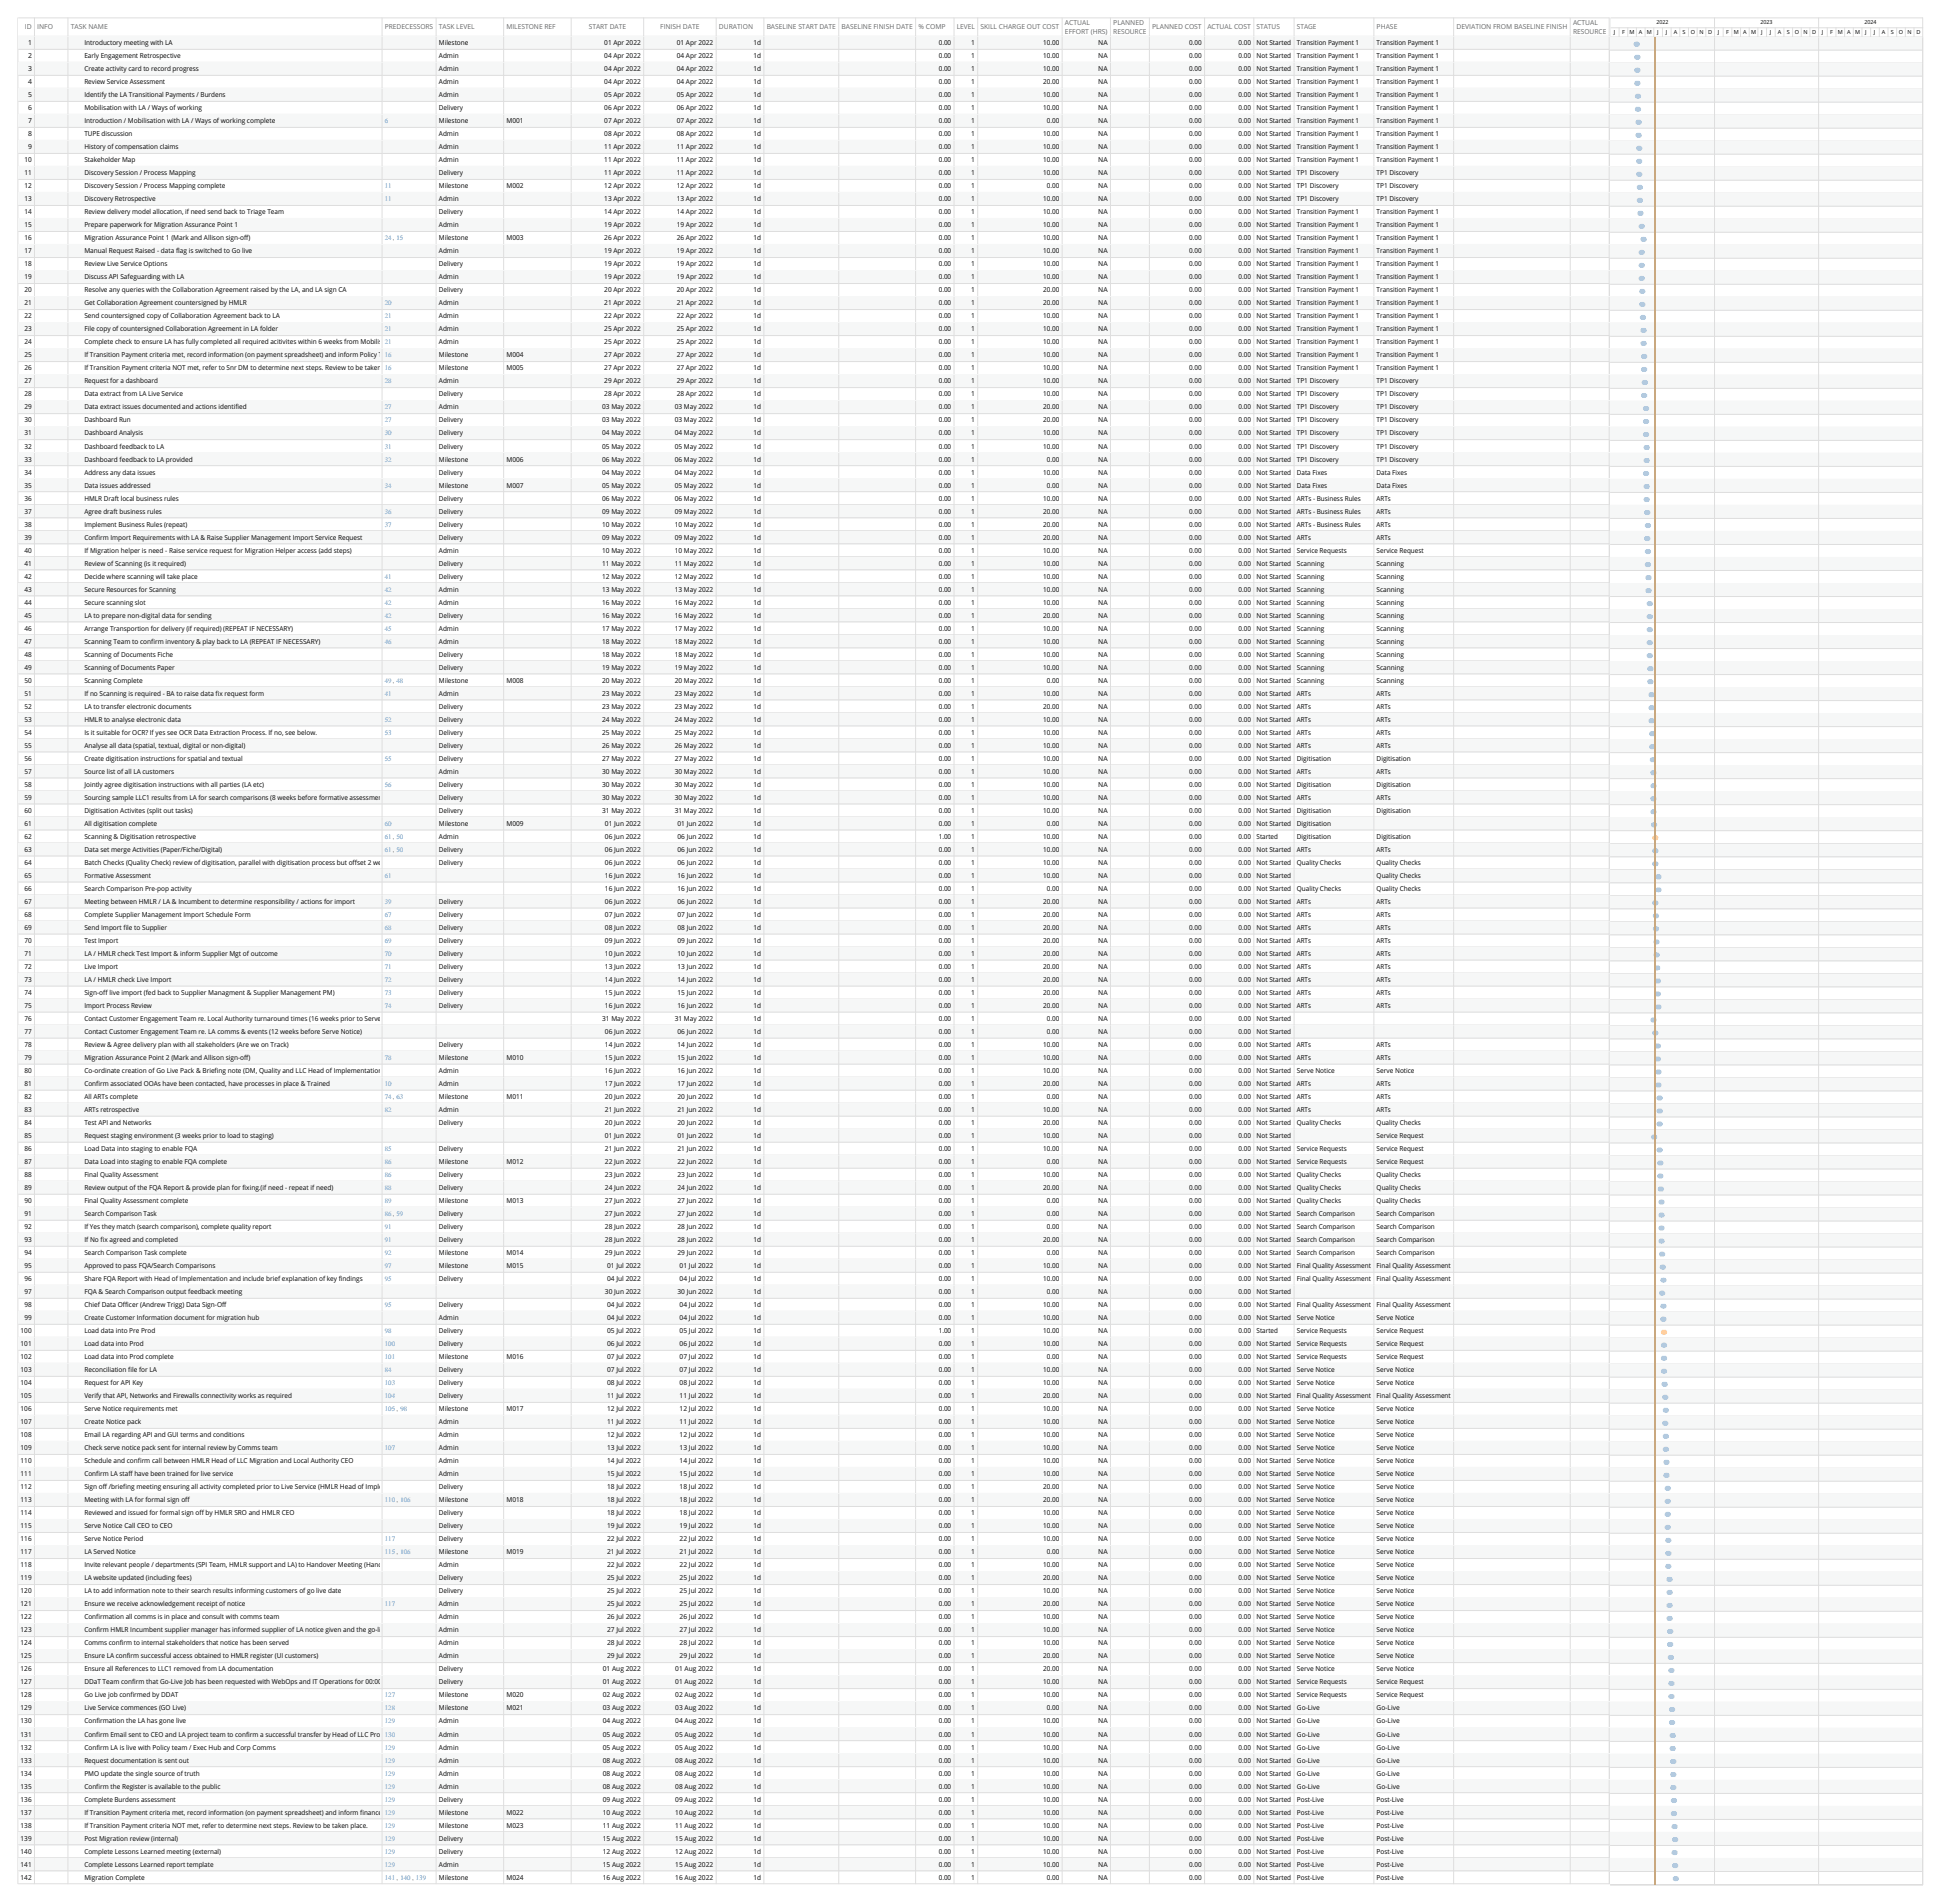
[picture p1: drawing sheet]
<svg xmlns="http://www.w3.org/2000/svg" width="1109mm" height="1084mm" viewBox="0 0 1109 1084" stroke-linecap="round" stroke-linejoin="round" font-family="sans-serif">
<defs><g id="words">
<g font-size="3.9" fill="#596873">
<text x="14" y="17">ID</text>
<text x="21" y="17">INFO</text>
<text x="40" y="17">TASK NAME</text>
<text x="219" y="17">PREDECESSORS</text>
<text x="250" y="17">TASK LEVEL</text>
<text x="288" y="17">MILESTONE REF</text>
<text x="335" y="17">START DATE</text>
<text x="376" y="17">FINISH DATE</text>
<text x="409" y="17">DURATION</text>
<text x="437" y="17">BASELINE START DATE</text>
<text x="479" y="17">BASELINE FINISH DATE</text>
<text x="523" y="17">% COMP</text>
<text x="545" y="17">LEVEL</text>
<text x="558" y="17">SKILL CHARGE OUT COST</text>
<text x="606" y="14">ACTUAL</text>
<text x="634" y="14">PLANNED</text>
<text x="656" y="17">PLANNED COST</text>
<text x="687" y="17">ACTUAL COST</text>
<text x="715" y="17">STATUS</text>
<text x="738" y="17">STAGE</text>
<text x="784" y="17">PHASE</text>
<text x="829" y="17">DEVIATION FROM BASELINE FINISH</text>
<text x="896" y="14">ACTUAL</text>
<text x="606" y="19">EFFORT (HRS)</text>
<text x="634" y="19">RESOURCE</text>
<text x="896" y="19">RESOURCE</text>
</g>
<g font-size="3.9">
<text x="16" y="26">1</text>
<text x="48" y="26">Introductory meeting with LA</text>
<text x="250" y="26">Milestone</text>
<text x="344" y="26">01 Apr 2022</text>
<text x="385" y="26">01 Apr 2022</text>
<text x="429" y="26">1d</text>
<text x="534" y="26">0.00</text>
<text x="553" y="26">1</text>
<text x="594" y="26">10.00</text>
<text x="625" y="26">NA</text>
<text x="677" y="26">0.00</text>
<text x="705" y="26">0.00</text>
<text x="715" y="26">Not Started</text>
<text x="738" y="26">Transition Payment 1</text>
<text x="784" y="26">Transition Payment 1</text>
<text x="16" y="33">2</text>
<text x="48" y="33">Early Engagement Retrospective</text>
<text x="250" y="33">Admin</text>
<text x="344" y="33">04 Apr 2022</text>
<text x="385" y="33">04 Apr 2022</text>
<text x="429" y="33">1d</text>
<text x="534" y="33">0.00</text>
<text x="553" y="33">1</text>
<text x="594" y="33">10.00</text>
<text x="625" y="33">NA</text>
<text x="677" y="33">0.00</text>
<text x="705" y="33">0.00</text>
<text x="715" y="33">Not Started</text>
<text x="738" y="33">Transition Payment 1</text>
<text x="784" y="33">Transition Payment 1</text>
<text x="16" y="41">3</text>
<text x="48" y="41">Create activity card to record progress</text>
<text x="250" y="41">Admin</text>
<text x="344" y="41">04 Apr 2022</text>
<text x="385" y="41">04 Apr 2022</text>
<text x="429" y="41">1d</text>
<text x="534" y="41">0.00</text>
<text x="553" y="41">1</text>
<text x="594" y="41">10.00</text>
<text x="625" y="41">NA</text>
<text x="677" y="41">0.00</text>
<text x="705" y="41">0.00</text>
<text x="715" y="41">Not Started</text>
<text x="738" y="41">Transition Payment 1</text>
<text x="784" y="41">Transition Payment 1</text>
<text x="16" y="48">4</text>
<text x="48" y="48">Review Service Assessment</text>
<text x="250" y="48">Admin</text>
<text x="344" y="48">04 Apr 2022</text>
<text x="385" y="48">04 Apr 2022</text>
<text x="429" y="48">1d</text>
<text x="534" y="48">0.00</text>
<text x="553" y="48">1</text>
<text x="594" y="48">20.00</text>
<text x="625" y="48">NA</text>
<text x="677" y="48">0.00</text>
<text x="705" y="48">0.00</text>
<text x="715" y="48">Not Started</text>
<text x="738" y="48">Transition Payment 1</text>
<text x="784" y="48">Transition Payment 1</text>
<text x="16" y="55">5</text>
<text x="48" y="55">Identify the LA Transitional Payments / Burdens</text>
<text x="250" y="55">Admin</text>
<text x="344" y="55">05 Apr 2022</text>
<text x="385" y="55">05 Apr 2022</text>
<text x="429" y="55">1d</text>
<text x="534" y="55">0.00</text>
<text x="553" y="55">1</text>
<text x="594" y="55">10.00</text>
<text x="625" y="55">NA</text>
<text x="677" y="55">0.00</text>
<text x="705" y="55">0.00</text>
<text x="715" y="55">Not Started</text>
<text x="738" y="55">Transition Payment 1</text>
<text x="784" y="55">Transition Payment 1</text>
<text x="16" y="63">6</text>
<text x="48" y="63">Mobilisation with LA / Ways of working</text>
<text x="250" y="63">Delivery</text>
<text x="344" y="63">06 Apr 2022</text>
<text x="385" y="63">06 Apr 2022</text>
<text x="429" y="63">1d</text>
<text x="534" y="63">0.00</text>
<text x="553" y="63">1</text>
<text x="594" y="63">10.00</text>
<text x="625" y="63">NA</text>
<text x="677" y="63">0.00</text>
<text x="705" y="63">0.00</text>
<text x="715" y="63">Not Started</text>
<text x="738" y="63">Transition Payment 1</text>
<text x="784" y="63">Transition Payment 1</text>
<text x="16" y="70">7</text>
<text x="48" y="70">Introduction / Mobilisation with LA / Ways of working complete</text>
<text x="250" y="70">Milestone</text>
<text x="288" y="70">M001</text>
<text x="344" y="70">07 Apr 2022</text>
<text x="385" y="70">07 Apr 2022</text>
<text x="429" y="70">1d</text>
<text x="534" y="70">0.00</text>
<text x="553" y="70">1</text>
<text x="596" y="70">0.00</text>
<text x="625" y="70">NA</text>
<text x="677" y="70">0.00</text>
<text x="705" y="70">0.00</text>
<text x="715" y="70">Not Started</text>
<text x="738" y="70">Transition Payment 1</text>
<text x="784" y="70">Transition Payment 1</text>
<text x="16" y="78">8</text>
<text x="48" y="78">TUPE discussion</text>
<text x="250" y="78">Admin</text>
<text x="344" y="78">08 Apr 2022</text>
<text x="385" y="78">08 Apr 2022</text>
<text x="429" y="78">1d</text>
<text x="534" y="78">0.00</text>
<text x="553" y="78">1</text>
<text x="594" y="78">10.00</text>
<text x="625" y="78">NA</text>
<text x="677" y="78">0.00</text>
<text x="705" y="78">0.00</text>
<text x="715" y="78">Not Started</text>
<text x="738" y="78">Transition Payment 1</text>
<text x="784" y="78">Transition Payment 1</text>
<text x="16" y="85">9</text>
<text x="48" y="85">History of compensation claims</text>
<text x="250" y="85">Admin</text>
<text x="344" y="85">11 Apr 2022</text>
<text x="385" y="85">11 Apr 2022</text>
<text x="429" y="85">1d</text>
<text x="534" y="85">0.00</text>
<text x="553" y="85">1</text>
<text x="594" y="85">10.00</text>
<text x="625" y="85">NA</text>
<text x="677" y="85">0.00</text>
<text x="705" y="85">0.00</text>
<text x="715" y="85">Not Started</text>
<text x="738" y="85">Transition Payment 1</text>
<text x="784" y="85">Transition Payment 1</text>
<text x="14" y="92">10</text>
<text x="48" y="92">Stakeholder Map</text>
<text x="250" y="92">Admin</text>
<text x="344" y="92">11 Apr 2022</text>
<text x="385" y="92">11 Apr 2022</text>
<text x="429" y="92">1d</text>
<text x="534" y="92">0.00</text>
<text x="553" y="92">1</text>
<text x="594" y="92">10.00</text>
<text x="625" y="92">NA</text>
<text x="677" y="92">0.00</text>
<text x="705" y="92">0.00</text>
<text x="715" y="92">Not Started</text>
<text x="738" y="92">Transition Payment 1</text>
<text x="784" y="92">Transition Payment 1</text>
<text x="14" y="100">11</text>
<text x="48" y="100">Discovery Session / Process Mapping</text>
<text x="250" y="100">Delivery</text>
<text x="344" y="100">11 Apr 2022</text>
<text x="385" y="100">11 Apr 2022</text>
<text x="429" y="100">1d</text>
<text x="534" y="100">0.00</text>
<text x="553" y="100">1</text>
<text x="594" y="100">10.00</text>
<text x="625" y="100">NA</text>
<text x="677" y="100">0.00</text>
<text x="705" y="100">0.00</text>
<text x="715" y="100">Not Started</text>
<text x="738" y="100">TP1 Discovery</text>
<text x="784" y="100">TP1 Discovery</text>
<text x="14" y="107">12</text>
<text x="48" y="107">Discovery Session / Process Mapping complete</text>
<text x="250" y="107">Milestone</text>
<text x="288" y="107">M002</text>
<text x="344" y="107">12 Apr 2022</text>
<text x="385" y="107">12 Apr 2022</text>
<text x="429" y="107">1d</text>
<text x="534" y="107">0.00</text>
<text x="553" y="107">1</text>
<text x="596" y="107">0.00</text>
<text x="625" y="107">NA</text>
<text x="677" y="107">0.00</text>
<text x="705" y="107">0.00</text>
<text x="715" y="107">Not Started</text>
<text x="738" y="107">TP1 Discovery</text>
<text x="784" y="107">TP1 Discovery</text>
<text x="14" y="115">13</text>
<text x="48" y="115">Discovery Retrospective</text>
<text x="250" y="115">Admin</text>
<text x="344" y="115">13 Apr 2022</text>
<text x="385" y="115">13 Apr 2022</text>
<text x="429" y="115">1d</text>
<text x="534" y="115">0.00</text>
<text x="553" y="115">1</text>
<text x="594" y="115">10.00</text>
<text x="625" y="115">NA</text>
<text x="677" y="115">0.00</text>
<text x="705" y="115">0.00</text>
<text x="715" y="115">Not Started</text>
<text x="738" y="115">TP1 Discovery</text>
<text x="784" y="115">TP1 Discovery</text>
<text x="14" y="122">14</text>
<text x="48" y="122">Review delivery model allocation, if need send back to Triage Team</text>
<text x="250" y="122">Delivery</text>
<text x="344" y="122">14 Apr 2022</text>
<text x="385" y="122">14 Apr 2022</text>
<text x="429" y="122">1d</text>
<text x="534" y="122">0.00</text>
<text x="553" y="122">1</text>
<text x="594" y="122">10.00</text>
<text x="625" y="122">NA</text>
<text x="677" y="122">0.00</text>
<text x="705" y="122">0.00</text>
<text x="715" y="122">Not Started</text>
<text x="738" y="122">Transition Payment 1</text>
<text x="784" y="122">Transition Payment 1</text>
<text x="14" y="129">15</text>
<text x="48" y="129">Prepare paperwork for Migration Assurance Point 1</text>
<text x="250" y="129">Admin</text>
<text x="344" y="129">19 Apr 2022</text>
<text x="385" y="129">19 Apr 2022</text>
<text x="429" y="129">1d</text>
<text x="534" y="129">0.00</text>
<text x="553" y="129">1</text>
<text x="594" y="129">10.00</text>
<text x="625" y="129">NA</text>
<text x="677" y="129">0.00</text>
<text x="705" y="129">0.00</text>
<text x="715" y="129">Not Started</text>
<text x="738" y="129">Transition Payment 1</text>
<text x="784" y="129">Transition Payment 1</text>
<text x="14" y="137">16</text>
<text x="48" y="137">Migration Assurance Point 1 (Mark and Allison sign-off)</text>
<text x="250" y="137">Milestone</text>
<text x="288" y="137">M003</text>
<text x="344" y="137">26 Apr 2022</text>
<text x="385" y="137">26 Apr 2022</text>
<text x="429" y="137">1d</text>
<text x="534" y="137">0.00</text>
<text x="553" y="137">1</text>
<text x="594" y="137">10.00</text>
<text x="625" y="137">NA</text>
<text x="677" y="137">0.00</text>
<text x="705" y="137">0.00</text>
<text x="715" y="137">Not Started</text>
<text x="738" y="137">Transition Payment 1</text>
<text x="784" y="137">Transition Payment 1</text>
<text x="14" y="144">17</text>
<text x="48" y="144">Manual Request Raised - data flag is switched to Go live</text>
<text x="250" y="144">Admin</text>
<text x="344" y="144">19 Apr 2022</text>
<text x="385" y="144">19 Apr 2022</text>
<text x="429" y="144">1d</text>
<text x="534" y="144">0.00</text>
<text x="553" y="144">1</text>
<text x="594" y="144">10.00</text>
<text x="625" y="144">NA</text>
<text x="677" y="144">0.00</text>
<text x="705" y="144">0.00</text>
<text x="715" y="144">Not Started</text>
<text x="738" y="144">Transition Payment 1</text>
<text x="784" y="144">Transition Payment 1</text>
<text x="14" y="152">18</text>
<text x="48" y="152">Review Live Service Options</text>
<text x="250" y="152">Delivery</text>
<text x="344" y="152">19 Apr 2022</text>
<text x="385" y="152">19 Apr 2022</text>
<text x="429" y="152">1d</text>
<text x="534" y="152">0.00</text>
<text x="553" y="152">1</text>
<text x="594" y="152">10.00</text>
<text x="625" y="152">NA</text>
<text x="677" y="152">0.00</text>
<text x="705" y="152">0.00</text>
<text x="715" y="152">Not Started</text>
<text x="738" y="152">Transition Payment 1</text>
<text x="784" y="152">Transition Payment 1</text>
<text x="14" y="159">19</text>
<text x="48" y="159">Discuss API Safeguarding with LA</text>
<text x="250" y="159">Admin</text>
<text x="344" y="159">19 Apr 2022</text>
<text x="385" y="159">19 Apr 2022</text>
<text x="429" y="159">1d</text>
<text x="534" y="159">0.00</text>
<text x="553" y="159">1</text>
<text x="594" y="159">10.00</text>
<text x="625" y="159">NA</text>
<text x="677" y="159">0.00</text>
<text x="705" y="159">0.00</text>
<text x="715" y="159">Not Started</text>
<text x="738" y="159">Transition Payment 1</text>
<text x="784" y="159">Transition Payment 1</text>
<text x="14" y="166">20</text>
<text x="48" y="166">Resolve any queries with the Collaboration Agreement raised by the LA, and LA sign CA</text>
<text x="250" y="166">Delivery</text>
<text x="344" y="166">20 Apr 2022</text>
<text x="385" y="166">20 Apr 2022</text>
<text x="429" y="166">1d</text>
<text x="534" y="166">0.00</text>
<text x="553" y="166">1</text>
<text x="594" y="166">20.00</text>
<text x="625" y="166">NA</text>
<text x="677" y="166">0.00</text>
<text x="705" y="166">0.00</text>
<text x="715" y="166">Not Started</text>
<text x="738" y="166">Transition Payment 1</text>
<text x="784" y="166">Transition Payment 1</text>
<text x="14" y="174">21</text>
<text x="48" y="174">Get Collaboration Agreement countersigned by HMLR</text>
<text x="250" y="174">Admin</text>
<text x="344" y="174">21 Apr 2022</text>
<text x="385" y="174">21 Apr 2022</text>
<text x="429" y="174">1d</text>
<text x="534" y="174">0.00</text>
<text x="553" y="174">1</text>
<text x="594" y="174">20.00</text>
<text x="625" y="174">NA</text>
<text x="677" y="174">0.00</text>
<text x="705" y="174">0.00</text>
<text x="715" y="174">Not Started</text>
<text x="738" y="174">Transition Payment 1</text>
<text x="784" y="174">Transition Payment 1</text>
<text x="14" y="181">22</text>
<text x="48" y="181">Send countersigned copy of Collaboration Agreement back to LA</text>
<text x="250" y="181">Admin</text>
<text x="344" y="181">22 Apr 2022</text>
<text x="385" y="181">22 Apr 2022</text>
<text x="429" y="181">1d</text>
<text x="534" y="181">0.00</text>
<text x="553" y="181">1</text>
<text x="594" y="181">10.00</text>
<text x="625" y="181">NA</text>
<text x="677" y="181">0.00</text>
<text x="705" y="181">0.00</text>
<text x="715" y="181">Not Started</text>
<text x="738" y="181">Transition Payment 1</text>
<text x="784" y="181">Transition Payment 1</text>
<text x="14" y="189">23</text>
<text x="48" y="189">File copy of countersigned Collaboration Agreement in LA folder</text>
<text x="250" y="189">Admin</text>
<text x="344" y="189">25 Apr 2022</text>
<text x="385" y="189">25 Apr 2022</text>
<text x="429" y="189">1d</text>
<text x="534" y="189">0.00</text>
<text x="553" y="189">1</text>
<text x="594" y="189">10.00</text>
<text x="625" y="189">NA</text>
<text x="677" y="189">0.00</text>
<text x="705" y="189">0.00</text>
<text x="715" y="189">Not Started</text>
<text x="738" y="189">Transition Payment 1</text>
<text x="784" y="189">Transition Payment 1</text>
<text x="14" y="196">24</text>
<text x="48" y="196">Complete check to ensure LA has fully completed all required acitivites within 6 weeks from Mobilisation meeting</text>
<text x="250" y="196">Admin</text>
<text x="344" y="196">25 Apr 2022</text>
<text x="385" y="196">25 Apr 2022</text>
<text x="429" y="196">1d</text>
<text x="534" y="196">0.00</text>
<text x="553" y="196">1</text>
<text x="594" y="196">10.00</text>
<text x="625" y="196">NA</text>
<text x="677" y="196">0.00</text>
<text x="705" y="196">0.00</text>
<text x="715" y="196">Not Started</text>
<text x="738" y="196">Transition Payment 1</text>
<text x="784" y="196">Transition Payment 1</text>
<text x="14" y="204">25</text>
<text x="48" y="204">If Transition Payment criteria met, record information (on payment spreadsheet) and inform Policy Team to make payment</text>
<text x="250" y="204">Milestone</text>
<text x="288" y="204">M004</text>
<text x="344" y="204">27 Apr 2022</text>
<text x="385" y="204">27 Apr 2022</text>
<text x="429" y="204">1d</text>
<text x="534" y="204">0.00</text>
<text x="553" y="204">1</text>
<text x="594" y="204">10.00</text>
<text x="625" y="204">NA</text>
<text x="677" y="204">0.00</text>
<text x="705" y="204">0.00</text>
<text x="715" y="204">Not Started</text>
<text x="738" y="204">Transition Payment 1</text>
<text x="784" y="204">Transition Payment 1</text>
<text x="14" y="211">26</text>
<text x="48" y="211">If Transition Payment criteria NOT met, refer to Snr DM to determine next steps. Review to be taken place.</text>
<text x="250" y="211">Milestone</text>
<text x="288" y="211">M005</text>
<text x="344" y="211">27 Apr 2022</text>
<text x="385" y="211">27 Apr 2022</text>
<text x="429" y="211">1d</text>
<text x="534" y="211">0.00</text>
<text x="553" y="211">1</text>
<text x="594" y="211">10.00</text>
<text x="625" y="211">NA</text>
<text x="677" y="211">0.00</text>
<text x="705" y="211">0.00</text>
<text x="715" y="211">Not Started</text>
<text x="738" y="211">Transition Payment 1</text>
<text x="784" y="211">Transition Payment 1</text>
<text x="14" y="218">27</text>
<text x="48" y="218">Request for a dashboard</text>
<text x="250" y="218">Admin</text>
<text x="344" y="218">29 Apr 2022</text>
<text x="385" y="218">29 Apr 2022</text>
<text x="429" y="218">1d</text>
<text x="534" y="218">0.00</text>
<text x="553" y="218">1</text>
<text x="594" y="218">10.00</text>
<text x="625" y="218">NA</text>
<text x="677" y="218">0.00</text>
<text x="705" y="218">0.00</text>
<text x="715" y="218">Not Started</text>
<text x="738" y="218">TP1 Discovery</text>
<text x="784" y="218">TP1 Discovery</text>
<text x="14" y="226">28</text>
<text x="48" y="226">Data extract from LA Live Service</text>
<text x="250" y="226">Delivery</text>
<text x="344" y="226">28 Apr 2022</text>
<text x="385" y="226">28 Apr 2022</text>
<text x="429" y="226">1d</text>
<text x="534" y="226">0.00</text>
<text x="553" y="226">1</text>
<text x="594" y="226">10.00</text>
<text x="625" y="226">NA</text>
<text x="677" y="226">0.00</text>
<text x="705" y="226">0.00</text>
<text x="715" y="226">Not Started</text>
<text x="738" y="226">TP1 Discovery</text>
<text x="784" y="226">TP1 Discovery</text>
<text x="14" y="233">29</text>
<text x="48" y="233">Data extract issues documented and actions identified</text>
<text x="250" y="233">Admin</text>
<text x="343" y="233">03 May 2022</text>
<text x="384" y="233">03 May 2022</text>
<text x="429" y="233">1d</text>
<text x="534" y="233">0.00</text>
<text x="553" y="233">1</text>
<text x="594" y="233">20.00</text>
<text x="625" y="233">NA</text>
<text x="677" y="233">0.00</text>
<text x="705" y="233">0.00</text>
<text x="715" y="233">Not Started</text>
<text x="738" y="233">TP1 Discovery</text>
<text x="784" y="233">TP1 Discovery</text>
<text x="14" y="241">30</text>
<text x="48" y="241">Dashboard Run</text>
<text x="250" y="241">Delivery</text>
<text x="343" y="241">03 May 2022</text>
<text x="384" y="241">03 May 2022</text>
<text x="429" y="241">1d</text>
<text x="534" y="241">0.00</text>
<text x="553" y="241">1</text>
<text x="594" y="241">20.00</text>
<text x="625" y="241">NA</text>
<text x="677" y="241">0.00</text>
<text x="705" y="241">0.00</text>
<text x="715" y="241">Not Started</text>
<text x="738" y="241">TP1 Discovery</text>
<text x="784" y="241">TP1 Discovery</text>
<text x="14" y="248">31</text>
<text x="48" y="248">Dashboard Analysis</text>
<text x="250" y="248">Delivery</text>
<text x="343" y="248">04 May 2022</text>
<text x="384" y="248">04 May 2022</text>
<text x="429" y="248">1d</text>
<text x="534" y="248">0.00</text>
<text x="553" y="248">1</text>
<text x="594" y="248">10.00</text>
<text x="625" y="248">NA</text>
<text x="677" y="248">0.00</text>
<text x="705" y="248">0.00</text>
<text x="715" y="248">Not Started</text>
<text x="738" y="248">TP1 Discovery</text>
<text x="784" y="248">TP1 Discovery</text>
<text x="14" y="255">32</text>
<text x="48" y="255">Dashboard feedback to LA</text>
<text x="250" y="255">Delivery</text>
<text x="343" y="255">05 May 2022</text>
<text x="384" y="255">05 May 2022</text>
<text x="429" y="255">1d</text>
<text x="534" y="255">0.00</text>
<text x="553" y="255">1</text>
<text x="594" y="255">10.00</text>
<text x="625" y="255">NA</text>
<text x="677" y="255">0.00</text>
<text x="705" y="255">0.00</text>
<text x="715" y="255">Not Started</text>
<text x="738" y="255">TP1 Discovery</text>
<text x="784" y="255">TP1 Discovery</text>
<text x="14" y="263">33</text>
<text x="48" y="263">Dashboard feedback to LA provided</text>
<text x="250" y="263">Milestone</text>
<text x="288" y="263">M006</text>
<text x="343" y="263">06 May 2022</text>
<text x="384" y="263">06 May 2022</text>
<text x="429" y="263">1d</text>
<text x="534" y="263">0.00</text>
<text x="553" y="263">1</text>
<text x="596" y="263">0.00</text>
<text x="625" y="263">NA</text>
<text x="677" y="263">0.00</text>
<text x="705" y="263">0.00</text>
<text x="715" y="263">Not Started</text>
<text x="738" y="263">TP1 Discovery</text>
<text x="784" y="263">TP1 Discovery</text>
<text x="14" y="270">34</text>
<text x="48" y="270">Address any data issues</text>
<text x="250" y="270">Delivery</text>
<text x="343" y="270">04 May 2022</text>
<text x="384" y="270">04 May 2022</text>
<text x="429" y="270">1d</text>
<text x="534" y="270">0.00</text>
<text x="553" y="270">1</text>
<text x="594" y="270">10.00</text>
<text x="625" y="270">NA</text>
<text x="677" y="270">0.00</text>
<text x="705" y="270">0.00</text>
<text x="715" y="270">Not Started</text>
<text x="738" y="270">Data Fixes</text>
<text x="784" y="270">Data Fixes</text>
<text x="14" y="278">35</text>
<text x="48" y="278">Data issues addressed</text>
<text x="250" y="278">Milestone</text>
<text x="288" y="278">M007</text>
<text x="343" y="278">05 May 2022</text>
<text x="384" y="278">05 May 2022</text>
<text x="429" y="278">1d</text>
<text x="534" y="278">0.00</text>
<text x="553" y="278">1</text>
<text x="596" y="278">0.00</text>
<text x="625" y="278">NA</text>
<text x="677" y="278">0.00</text>
<text x="705" y="278">0.00</text>
<text x="715" y="278">Not Started</text>
<text x="738" y="278">Data Fixes</text>
<text x="784" y="278">Data Fixes</text>
<text x="14" y="285">36</text>
<text x="48" y="285">HMLR Draft local business rules</text>
<text x="250" y="285">Delivery</text>
<text x="343" y="285">06 May 2022</text>
<text x="384" y="285">06 May 2022</text>
<text x="429" y="285">1d</text>
<text x="534" y="285">0.00</text>
<text x="553" y="285">1</text>
<text x="594" y="285">10.00</text>
<text x="625" y="285">NA</text>
<text x="677" y="285">0.00</text>
<text x="705" y="285">0.00</text>
<text x="715" y="285">Not Started</text>
<text x="738" y="285">ARTs - Business Rules</text>
<text x="784" y="285">ARTs</text>
<text x="14" y="292">37</text>
<text x="48" y="292">Agree draft business rules</text>
<text x="250" y="292">Delivery</text>
<text x="343" y="292">09 May 2022</text>
<text x="384" y="292">09 May 2022</text>
<text x="429" y="292">1d</text>
<text x="534" y="292">0.00</text>
<text x="553" y="292">1</text>
<text x="594" y="292">20.00</text>
<text x="625" y="292">NA</text>
<text x="677" y="292">0.00</text>
<text x="705" y="292">0.00</text>
<text x="715" y="292">Not Started</text>
<text x="738" y="292">ARTs - Business Rules</text>
<text x="784" y="292">ARTs</text>
<text x="14" y="300">38</text>
<text x="48" y="300">Implement Business Rules (repeat)</text>
<text x="250" y="300">Delivery</text>
<text x="343" y="300">10 May 2022</text>
<text x="384" y="300">10 May 2022</text>
<text x="429" y="300">1d</text>
<text x="534" y="300">0.00</text>
<text x="553" y="300">1</text>
<text x="594" y="300">20.00</text>
<text x="625" y="300">NA</text>
<text x="677" y="300">0.00</text>
<text x="705" y="300">0.00</text>
<text x="715" y="300">Not Started</text>
<text x="738" y="300">ARTs - Business Rules</text>
<text x="784" y="300">ARTs</text>
<text x="14" y="307">39</text>
<text x="48" y="307">Confirm Import Requirements with LA &amp; Raise Supplier Management Import Service Request</text>
<text x="250" y="307">Delivery</text>
<text x="343" y="307">09 May 2022</text>
<text x="384" y="307">09 May 2022</text>
<text x="429" y="307">1d</text>
<text x="534" y="307">0.00</text>
<text x="553" y="307">1</text>
<text x="594" y="307">20.00</text>
<text x="625" y="307">NA</text>
<text x="677" y="307">0.00</text>
<text x="705" y="307">0.00</text>
<text x="715" y="307">Not Started</text>
<text x="738" y="307">ARTs</text>
<text x="784" y="307">ARTs</text>
<text x="14" y="315">40</text>
<text x="48" y="315">If Migration helper is need - Raise service request for Migration Helper access (add steps)</text>
<text x="250" y="315">Admin</text>
<text x="343" y="315">10 May 2022</text>
<text x="384" y="315">10 May 2022</text>
<text x="429" y="315">1d</text>
<text x="534" y="315">0.00</text>
<text x="553" y="315">1</text>
<text x="594" y="315">10.00</text>
<text x="625" y="315">NA</text>
<text x="677" y="315">0.00</text>
<text x="705" y="315">0.00</text>
<text x="715" y="315">Not Started</text>
<text x="738" y="315">Service Requests</text>
<text x="784" y="315">Service Request</text>
<text x="14" y="322">41</text>
<text x="48" y="322">Review of Scanning (is it required)</text>
<text x="250" y="322">Delivery</text>
<text x="343" y="322">11 May 2022</text>
<text x="384" y="322">11 May 2022</text>
<text x="429" y="322">1d</text>
<text x="534" y="322">0.00</text>
<text x="553" y="322">1</text>
<text x="594" y="322">10.00</text>
<text x="625" y="322">NA</text>
<text x="677" y="322">0.00</text>
<text x="705" y="322">0.00</text>
<text x="715" y="322">Not Started</text>
<text x="738" y="322">Scanning</text>
<text x="784" y="322">Scanning</text>
<text x="14" y="329">42</text>
<text x="48" y="329">Decide where scanning will take place</text>
<text x="250" y="329">Delivery</text>
<text x="343" y="329">12 May 2022</text>
<text x="384" y="329">12 May 2022</text>
<text x="429" y="329">1d</text>
<text x="534" y="329">0.00</text>
<text x="553" y="329">1</text>
<text x="594" y="329">10.00</text>
<text x="625" y="329">NA</text>
<text x="677" y="329">0.00</text>
<text x="705" y="329">0.00</text>
<text x="715" y="329">Not Started</text>
<text x="738" y="329">Scanning</text>
<text x="784" y="329">Scanning</text>
<text x="14" y="337">43</text>
<text x="48" y="337">Secure Resources for Scanning</text>
<text x="250" y="337">Admin</text>
<text x="343" y="337">13 May 2022</text>
<text x="384" y="337">13 May 2022</text>
<text x="429" y="337">1d</text>
<text x="534" y="337">0.00</text>
<text x="553" y="337">1</text>
<text x="594" y="337">10.00</text>
<text x="625" y="337">NA</text>
<text x="677" y="337">0.00</text>
<text x="705" y="337">0.00</text>
<text x="715" y="337">Not Started</text>
<text x="738" y="337">Scanning</text>
<text x="784" y="337">Scanning</text>
<text x="14" y="344">44</text>
<text x="48" y="344">Secure scanning slot</text>
<text x="250" y="344">Admin</text>
<text x="343" y="344">16 May 2022</text>
<text x="384" y="344">16 May 2022</text>
<text x="429" y="344">1d</text>
<text x="534" y="344">0.00</text>
<text x="553" y="344">1</text>
<text x="594" y="344">10.00</text>
<text x="625" y="344">NA</text>
<text x="677" y="344">0.00</text>
<text x="705" y="344">0.00</text>
<text x="715" y="344">Not Started</text>
<text x="738" y="344">Scanning</text>
<text x="784" y="344">Scanning</text>
<text x="14" y="352">45</text>
<text x="48" y="352">LA to prepare non-digital data for sending</text>
<text x="250" y="352">Delivery</text>
<text x="343" y="352">16 May 2022</text>
<text x="384" y="352">16 May 2022</text>
<text x="429" y="352">1d</text>
<text x="534" y="352">0.00</text>
<text x="553" y="352">1</text>
<text x="594" y="352">20.00</text>
<text x="625" y="352">NA</text>
<text x="677" y="352">0.00</text>
<text x="705" y="352">0.00</text>
<text x="715" y="352">Not Started</text>
<text x="738" y="352">Scanning</text>
<text x="784" y="352">Scanning</text>
<text x="14" y="359">46</text>
<text x="48" y="359">Arrange Transportion for delivery (if required) (REPEAT IF NECESSARY)</text>
<text x="250" y="359">Admin</text>
<text x="343" y="359">17 May 2022</text>
<text x="384" y="359">17 May 2022</text>
<text x="429" y="359">1d</text>
<text x="534" y="359">0.00</text>
<text x="553" y="359">1</text>
<text x="594" y="359">10.00</text>
<text x="625" y="359">NA</text>
<text x="677" y="359">0.00</text>
<text x="705" y="359">0.00</text>
<text x="715" y="359">Not Started</text>
<text x="738" y="359">Scanning</text>
<text x="784" y="359">Scanning</text>
<text x="14" y="367">47</text>
<text x="48" y="367">Scanning Team to confirm inventory &amp; play back to LA (REPEAT IF NECESSARY)</text>
<text x="250" y="367">Admin</text>
<text x="343" y="367">18 May 2022</text>
<text x="384" y="367">18 May 2022</text>
<text x="429" y="367">1d</text>
<text x="534" y="367">0.00</text>
<text x="553" y="367">1</text>
<text x="594" y="367">10.00</text>
<text x="625" y="367">NA</text>
<text x="677" y="367">0.00</text>
<text x="705" y="367">0.00</text>
<text x="715" y="367">Not Started</text>
<text x="738" y="367">Scanning</text>
<text x="784" y="367">Scanning</text>
<text x="14" y="374">48</text>
<text x="48" y="374">Scanning of Documents Fiche</text>
<text x="250" y="374">Delivery</text>
<text x="343" y="374">18 May 2022</text>
<text x="384" y="374">18 May 2022</text>
<text x="429" y="374">1d</text>
<text x="534" y="374">0.00</text>
<text x="553" y="374">1</text>
<text x="594" y="374">10.00</text>
<text x="625" y="374">NA</text>
<text x="677" y="374">0.00</text>
<text x="705" y="374">0.00</text>
<text x="715" y="374">Not Started</text>
<text x="738" y="374">Scanning</text>
<text x="784" y="374">Scanning</text>
<text x="14" y="381">49</text>
<text x="48" y="381">Scanning of Documents Paper</text>
<text x="250" y="381">Delivery</text>
<text x="343" y="381">19 May 2022</text>
<text x="384" y="381">19 May 2022</text>
<text x="429" y="381">1d</text>
<text x="534" y="381">0.00</text>
<text x="553" y="381">1</text>
<text x="594" y="381">10.00</text>
<text x="625" y="381">NA</text>
<text x="677" y="381">0.00</text>
<text x="705" y="381">0.00</text>
<text x="715" y="381">Not Started</text>
<text x="738" y="381">Scanning</text>
<text x="784" y="381">Scanning</text>
<text x="14" y="389">50</text>
<text x="48" y="389">Scanning Complete</text>
<text x="250" y="389">Milestone</text>
<text x="288" y="389">M008</text>
<text x="343" y="389">20 May 2022</text>
<text x="384" y="389">20 May 2022</text>
<text x="429" y="389">1d</text>
<text x="534" y="389">0.00</text>
<text x="553" y="389">1</text>
<text x="596" y="389">0.00</text>
<text x="625" y="389">NA</text>
<text x="677" y="389">0.00</text>
<text x="705" y="389">0.00</text>
<text x="715" y="389">Not Started</text>
<text x="738" y="389">Scanning</text>
<text x="784" y="389">Scanning</text>
<text x="14" y="396">51</text>
<text x="48" y="396">If no Scanning is required - BA to raise data fix request form</text>
<text x="250" y="396">Admin</text>
<text x="343" y="396">23 May 2022</text>
<text x="384" y="396">23 May 2022</text>
<text x="429" y="396">1d</text>
<text x="534" y="396">0.00</text>
<text x="553" y="396">1</text>
<text x="594" y="396">10.00</text>
<text x="625" y="396">NA</text>
<text x="677" y="396">0.00</text>
<text x="705" y="396">0.00</text>
<text x="715" y="396">Not Started</text>
<text x="738" y="396">ARTs</text>
<text x="784" y="396">ARTs</text>
<text x="14" y="404">52</text>
<text x="48" y="404">LA to transfer electronic documents</text>
<text x="250" y="404">Delivery</text>
<text x="343" y="404">23 May 2022</text>
<text x="384" y="404">23 May 2022</text>
<text x="429" y="404">1d</text>
<text x="534" y="404">0.00</text>
<text x="553" y="404">1</text>
<text x="594" y="404">20.00</text>
<text x="625" y="404">NA</text>
<text x="677" y="404">0.00</text>
<text x="705" y="404">0.00</text>
<text x="715" y="404">Not Started</text>
<text x="738" y="404">ARTs</text>
<text x="784" y="404">ARTs</text>
<text x="14" y="411">53</text>
<text x="48" y="411">HMLR to analyse electronic data</text>
<text x="250" y="411">Delivery</text>
<text x="343" y="411">24 May 2022</text>
<text x="384" y="411">24 May 2022</text>
<text x="429" y="411">1d</text>
<text x="534" y="411">0.00</text>
<text x="553" y="411">1</text>
<text x="594" y="411">10.00</text>
<text x="625" y="411">NA</text>
<text x="677" y="411">0.00</text>
<text x="705" y="411">0.00</text>
<text x="715" y="411">Not Started</text>
<text x="738" y="411">ARTs</text>
<text x="784" y="411">ARTs</text>
<text x="14" y="418">54</text>
<text x="48" y="418">Is it suitable for OCR? If yes see OCR Data Extraction Process. If no, see below.</text>
<text x="250" y="418">Delivery</text>
<text x="343" y="418">25 May 2022</text>
<text x="384" y="418">25 May 2022</text>
<text x="429" y="418">1d</text>
<text x="534" y="418">0.00</text>
<text x="553" y="418">1</text>
<text x="594" y="418">10.00</text>
<text x="625" y="418">NA</text>
<text x="677" y="418">0.00</text>
<text x="705" y="418">0.00</text>
<text x="715" y="418">Not Started</text>
<text x="738" y="418">ARTs</text>
<text x="784" y="418">ARTs</text>
<text x="14" y="426">55</text>
<text x="48" y="426">Analyse all data (spatial, textual, digital or non-digital)</text>
<text x="250" y="426">Delivery</text>
<text x="343" y="426">26 May 2022</text>
<text x="384" y="426">26 May 2022</text>
<text x="429" y="426">1d</text>
<text x="534" y="426">0.00</text>
<text x="553" y="426">1</text>
<text x="594" y="426">10.00</text>
<text x="625" y="426">NA</text>
<text x="677" y="426">0.00</text>
<text x="705" y="426">0.00</text>
<text x="715" y="426">Not Started</text>
<text x="738" y="426">ARTs</text>
<text x="784" y="426">ARTs</text>
<text x="14" y="433">56</text>
<text x="48" y="433">Create digitisation instructions for spatial and textual</text>
<text x="250" y="433">Delivery</text>
<text x="343" y="433">27 May 2022</text>
<text x="384" y="433">27 May 2022</text>
<text x="429" y="433">1d</text>
<text x="534" y="433">0.00</text>
<text x="553" y="433">1</text>
<text x="594" y="433">10.00</text>
<text x="625" y="433">NA</text>
<text x="677" y="433">0.00</text>
<text x="705" y="433">0.00</text>
<text x="715" y="433">Not Started</text>
<text x="738" y="433">Digitisation</text>
<text x="784" y="433">Digitisation</text>
<text x="14" y="441">57</text>
<text x="48" y="441">Source list of all LA customers</text>
<text x="250" y="441">Admin</text>
<text x="343" y="441">30 May 2022</text>
<text x="384" y="441">30 May 2022</text>
<text x="429" y="441">1d</text>
<text x="534" y="441">0.00</text>
<text x="553" y="441">1</text>
<text x="594" y="441">10.00</text>
<text x="625" y="441">NA</text>
<text x="677" y="441">0.00</text>
<text x="705" y="441">0.00</text>
<text x="715" y="441">Not Started</text>
<text x="738" y="441">ARTs</text>
<text x="784" y="441">ARTs</text>
<text x="14" y="448">58</text>
<text x="48" y="448">Jointly agree digitisation instructions with all parties (LA etc)</text>
<text x="250" y="448">Delivery</text>
<text x="343" y="448">30 May 2022</text>
<text x="384" y="448">30 May 2022</text>
<text x="429" y="448">1d</text>
<text x="534" y="448">0.00</text>
<text x="553" y="448">1</text>
<text x="594" y="448">10.00</text>
<text x="625" y="448">NA</text>
<text x="677" y="448">0.00</text>
<text x="705" y="448">0.00</text>
<text x="715" y="448">Not Started</text>
<text x="738" y="448">Digitisation</text>
<text x="784" y="448">Digitisation</text>
<text x="14" y="455">59</text>
<text x="48" y="455">Sourcing sample LLC1 results from LA for search comparisons (8 weeks before formative assessment)</text>
<text x="250" y="455">Delivery</text>
<text x="343" y="455">30 May 2022</text>
<text x="384" y="455">30 May 2022</text>
<text x="429" y="455">1d</text>
<text x="534" y="455">0.00</text>
<text x="553" y="455">1</text>
<text x="594" y="455">10.00</text>
<text x="625" y="455">NA</text>
<text x="677" y="455">0.00</text>
<text x="705" y="455">0.00</text>
<text x="715" y="455">Not Started</text>
<text x="738" y="455">ARTs</text>
<text x="784" y="455">ARTs</text>
<text x="14" y="463">60</text>
<text x="48" y="463">Digitisation Activites (split out tasks)</text>
<text x="250" y="463">Delivery</text>
<text x="343" y="463">31 May 2022</text>
<text x="384" y="463">31 May 2022</text>
<text x="429" y="463">1d</text>
<text x="534" y="463">0.00</text>
<text x="553" y="463">1</text>
<text x="594" y="463">10.00</text>
<text x="625" y="463">NA</text>
<text x="677" y="463">0.00</text>
<text x="705" y="463">0.00</text>
<text x="715" y="463">Not Started</text>
<text x="738" y="463">Digitisation</text>
<text x="784" y="463">Digitisation</text>
<text x="14" y="470">61</text>
<text x="48" y="470">All digitisation complete</text>
<text x="250" y="470">Milestone</text>
<text x="288" y="470">M009</text>
<text x="344" y="470">01 Jun 2022</text>
<text x="386" y="470">01 Jun 2022</text>
<text x="429" y="470">1d</text>
<text x="534" y="470">0.00</text>
<text x="553" y="470">1</text>
<text x="596" y="470">0.00</text>
<text x="625" y="470">NA</text>
<text x="677" y="470">0.00</text>
<text x="705" y="470">0.00</text>
<text x="715" y="470">Not Started</text>
<text x="738" y="470">Digitisation</text>
<text x="14" y="478">62</text>
<text x="48" y="478">Scanning &amp; Digitisation retrospective</text>
<text x="250" y="478">Admin</text>
<text x="344" y="478">06 Jun 2022</text>
<text x="386" y="478">06 Jun 2022</text>
<text x="429" y="478">1d</text>
<text x="534" y="478">1.00</text>
<text x="553" y="478">1</text>
<text x="594" y="478">10.00</text>
<text x="625" y="478">NA</text>
<text x="677" y="478">0.00</text>
<text x="705" y="478">0.00</text>
<text x="715" y="478">Started</text>
<text x="738" y="478">Digitisation</text>
<text x="784" y="478">Digitisation</text>
<text x="14" y="485">63</text>
<text x="48" y="485">Data set merge Activities (Paper/Fiche/Digital)</text>
<text x="250" y="485">Delivery</text>
<text x="344" y="485">06 Jun 2022</text>
<text x="386" y="485">06 Jun 2022</text>
<text x="429" y="485">1d</text>
<text x="534" y="485">0.00</text>
<text x="553" y="485">1</text>
<text x="594" y="485">10.00</text>
<text x="625" y="485">NA</text>
<text x="677" y="485">0.00</text>
<text x="705" y="485">0.00</text>
<text x="715" y="485">Not Started</text>
<text x="738" y="485">ARTs</text>
<text x="784" y="485">ARTs</text>
<text x="14" y="492">64</text>
<text x="48" y="492">Batch Checks (Quality Check) review of digitisation, parallel with digitisation process but offset 2 weeks later</text>
<text x="250" y="492">Delivery</text>
<text x="344" y="492">06 Jun 2022</text>
<text x="386" y="492">06 Jun 2022</text>
<text x="429" y="492">1d</text>
<text x="534" y="492">0.00</text>
<text x="553" y="492">1</text>
<text x="594" y="492">10.00</text>
<text x="625" y="492">NA</text>
<text x="677" y="492">0.00</text>
<text x="705" y="492">0.00</text>
<text x="715" y="492">Not Started</text>
<text x="738" y="492">Quality Checks</text>
<text x="784" y="492">Quality Checks</text>
<text x="14" y="500">65</text>
<text x="48" y="500">Formative Assessment</text>
<text x="344" y="500">16 Jun 2022</text>
<text x="386" y="500">16 Jun 2022</text>
<text x="429" y="500">1d</text>
<text x="534" y="500">0.00</text>
<text x="553" y="500">1</text>
<text x="594" y="500">10.00</text>
<text x="625" y="500">NA</text>
<text x="677" y="500">0.00</text>
<text x="705" y="500">0.00</text>
<text x="715" y="500">Not Started</text>
<text x="784" y="500">Quality Checks</text>
<text x="14" y="507">66</text>
<text x="48" y="507">Search Comparison Pre-pop activity</text>
<text x="344" y="507">16 Jun 2022</text>
<text x="386" y="507">16 Jun 2022</text>
<text x="429" y="507">1d</text>
<text x="534" y="507">0.00</text>
<text x="553" y="507">1</text>
<text x="596" y="507">0.00</text>
<text x="625" y="507">NA</text>
<text x="677" y="507">0.00</text>
<text x="705" y="507">0.00</text>
<text x="715" y="507">Not Started</text>
<text x="738" y="507">Quality Checks</text>
<text x="784" y="507">Quality Checks</text>
<text x="14" y="515">67</text>
<text x="48" y="515">Meeting between HMLR / LA &amp; Incumbent to determine responsibility / actions for import</text>
<text x="250" y="515">Delivery</text>
<text x="344" y="515">06 Jun 2022</text>
<text x="386" y="515">06 Jun 2022</text>
<text x="429" y="515">1d</text>
<text x="534" y="515">0.00</text>
<text x="553" y="515">1</text>
<text x="594" y="515">20.00</text>
<text x="625" y="515">NA</text>
<text x="677" y="515">0.00</text>
<text x="705" y="515">0.00</text>
<text x="715" y="515">Not Started</text>
<text x="738" y="515">ARTs</text>
<text x="784" y="515">ARTs</text>
<text x="14" y="522">68</text>
<text x="48" y="522">Complete Supplier Management Import Schedule Form</text>
<text x="250" y="522">Delivery</text>
<text x="344" y="522">07 Jun 2022</text>
<text x="386" y="522">07 Jun 2022</text>
<text x="429" y="522">1d</text>
<text x="534" y="522">0.00</text>
<text x="553" y="522">1</text>
<text x="594" y="522">20.00</text>
<text x="625" y="522">NA</text>
<text x="677" y="522">0.00</text>
<text x="705" y="522">0.00</text>
<text x="715" y="522">Not Started</text>
<text x="738" y="522">ARTs</text>
<text x="784" y="522">ARTs</text>
<text x="14" y="530">69</text>
<text x="48" y="530">Send Import file to Supplier</text>
<text x="250" y="530">Delivery</text>
<text x="344" y="530">08 Jun 2022</text>
<text x="386" y="530">08 Jun 2022</text>
<text x="429" y="530">1d</text>
<text x="534" y="530">0.00</text>
<text x="553" y="530">1</text>
<text x="594" y="530">20.00</text>
<text x="625" y="530">NA</text>
<text x="677" y="530">0.00</text>
<text x="705" y="530">0.00</text>
<text x="715" y="530">Not Started</text>
<text x="738" y="530">ARTs</text>
<text x="784" y="530">ARTs</text>
<text x="14" y="537">70</text>
<text x="48" y="537">Test Import</text>
<text x="250" y="537">Delivery</text>
<text x="344" y="537">09 Jun 2022</text>
<text x="386" y="537">09 Jun 2022</text>
<text x="429" y="537">1d</text>
<text x="534" y="537">0.00</text>
<text x="553" y="537">1</text>
<text x="594" y="537">20.00</text>
<text x="625" y="537">NA</text>
<text x="677" y="537">0.00</text>
<text x="705" y="537">0.00</text>
<text x="715" y="537">Not Started</text>
<text x="738" y="537">ARTs</text>
<text x="784" y="537">ARTs</text>
<text x="14" y="544">71</text>
<text x="48" y="544">LA / HMLR check Test Import &amp; inform Supplier Mgt of outcome</text>
<text x="250" y="544">Delivery</text>
<text x="344" y="544">10 Jun 2022</text>
<text x="386" y="544">10 Jun 2022</text>
<text x="429" y="544">1d</text>
<text x="534" y="544">0.00</text>
<text x="553" y="544">1</text>
<text x="594" y="544">20.00</text>
<text x="625" y="544">NA</text>
<text x="677" y="544">0.00</text>
<text x="705" y="544">0.00</text>
<text x="715" y="544">Not Started</text>
<text x="738" y="544">ARTs</text>
<text x="784" y="544">ARTs</text>
<text x="14" y="552">72</text>
<text x="48" y="552">Live Import</text>
<text x="250" y="552">Delivery</text>
<text x="344" y="552">13 Jun 2022</text>
<text x="386" y="552">13 Jun 2022</text>
<text x="429" y="552">1d</text>
<text x="534" y="552">0.00</text>
<text x="553" y="552">1</text>
<text x="594" y="552">20.00</text>
<text x="625" y="552">NA</text>
<text x="677" y="552">0.00</text>
<text x="705" y="552">0.00</text>
<text x="715" y="552">Not Started</text>
<text x="738" y="552">ARTs</text>
<text x="784" y="552">ARTs</text>
<text x="14" y="559">73</text>
<text x="48" y="559">LA / HMLR check Live Import</text>
<text x="250" y="559">Delivery</text>
<text x="344" y="559">14 Jun 2022</text>
<text x="386" y="559">14 Jun 2022</text>
<text x="429" y="559">1d</text>
<text x="534" y="559">0.00</text>
<text x="553" y="559">1</text>
<text x="594" y="559">20.00</text>
<text x="625" y="559">NA</text>
<text x="677" y="559">0.00</text>
<text x="705" y="559">0.00</text>
<text x="715" y="559">Not Started</text>
<text x="738" y="559">ARTs</text>
<text x="784" y="559">ARTs</text>
<text x="14" y="567">74</text>
<text x="48" y="567">Sign-off live import (fed back to Supplier Managment &amp; Supplier Management PM)</text>
<text x="250" y="567">Delivery</text>
<text x="344" y="567">15 Jun 2022</text>
<text x="386" y="567">15 Jun 2022</text>
<text x="429" y="567">1d</text>
<text x="534" y="567">0.00</text>
<text x="553" y="567">1</text>
<text x="594" y="567">20.00</text>
<text x="625" y="567">NA</text>
<text x="677" y="567">0.00</text>
<text x="705" y="567">0.00</text>
<text x="715" y="567">Not Started</text>
<text x="738" y="567">ARTs</text>
<text x="784" y="567">ARTs</text>
<text x="14" y="574">75</text>
<text x="48" y="574">Import Process Review</text>
<text x="250" y="574">Delivery</text>
<text x="344" y="574">16 Jun 2022</text>
<text x="386" y="574">16 Jun 2022</text>
<text x="429" y="574">1d</text>
<text x="534" y="574">0.00</text>
<text x="553" y="574">1</text>
<text x="594" y="574">20.00</text>
<text x="625" y="574">NA</text>
<text x="677" y="574">0.00</text>
<text x="705" y="574">0.00</text>
<text x="715" y="574">Not Started</text>
<text x="738" y="574">ARTs</text>
<text x="784" y="574">ARTs</text>
<text x="14" y="581">76</text>
<text x="48" y="581">Contact Customer Engagement Team re. Local Authority turnaround times (16 weeks prior to Serve Notice)</text>
<text x="343" y="581">31 May 2022</text>
<text x="384" y="581">31 May 2022</text>
<text x="429" y="581">1d</text>
<text x="534" y="581">0.00</text>
<text x="553" y="581">1</text>
<text x="596" y="581">0.00</text>
<text x="625" y="581">NA</text>
<text x="677" y="581">0.00</text>
<text x="705" y="581">0.00</text>
<text x="715" y="581">Not Started</text>
<text x="14" y="589">77</text>
<text x="48" y="589">Contact Customer Engagement Team re. LA comms &amp; events (12 weeks before Serve Notice)</text>
<text x="344" y="589">06 Jun 2022</text>
<text x="386" y="589">06 Jun 2022</text>
<text x="429" y="589">1d</text>
<text x="534" y="589">0.00</text>
<text x="553" y="589">1</text>
<text x="596" y="589">0.00</text>
<text x="625" y="589">NA</text>
<text x="677" y="589">0.00</text>
<text x="705" y="589">0.00</text>
<text x="715" y="589">Not Started</text>
<text x="14" y="596">78</text>
<text x="48" y="596">Review &amp; Agree delivery plan with all stakeholders (Are we on Track)</text>
<text x="250" y="596">Delivery</text>
<text x="344" y="596">14 Jun 2022</text>
<text x="386" y="596">14 Jun 2022</text>
<text x="429" y="596">1d</text>
<text x="534" y="596">0.00</text>
<text x="553" y="596">1</text>
<text x="594" y="596">10.00</text>
<text x="625" y="596">NA</text>
<text x="677" y="596">0.00</text>
<text x="705" y="596">0.00</text>
<text x="715" y="596">Not Started</text>
<text x="738" y="596">ARTs</text>
<text x="784" y="596">ARTs</text>
<text x="14" y="604">79</text>
<text x="48" y="604">Migration Assurance Point 2 (Mark and Allison sign-off)</text>
<text x="250" y="604">Milestone</text>
<text x="288" y="604">M010</text>
<text x="344" y="604">15 Jun 2022</text>
<text x="386" y="604">15 Jun 2022</text>
<text x="429" y="604">1d</text>
<text x="534" y="604">0.00</text>
<text x="553" y="604">1</text>
<text x="594" y="604">10.00</text>
<text x="625" y="604">NA</text>
<text x="677" y="604">0.00</text>
<text x="705" y="604">0.00</text>
<text x="715" y="604">Not Started</text>
<text x="738" y="604">ARTs</text>
<text x="784" y="604">ARTs</text>
<text x="14" y="611">80</text>
<text x="48" y="611">Co-ordinate creation of Go Live Pack &amp; Briefing note (DM, Quality and LLC Head of Implementation input)</text>
<text x="250" y="611">Admin</text>
<text x="344" y="611">16 Jun 2022</text>
<text x="386" y="611">16 Jun 2022</text>
<text x="429" y="611">1d</text>
<text x="534" y="611">0.00</text>
<text x="553" y="611">1</text>
<text x="594" y="611">10.00</text>
<text x="625" y="611">NA</text>
<text x="677" y="611">0.00</text>
<text x="705" y="611">0.00</text>
<text x="715" y="611">Not Started</text>
<text x="738" y="611">Serve Notice</text>
<text x="784" y="611">Serve Notice</text>
<text x="14" y="618">81</text>
<text x="48" y="618">Confirm associated OOAs have been contacted, have processes in place &amp; Trained</text>
<text x="250" y="618">Admin</text>
<text x="344" y="618">17 Jun 2022</text>
<text x="386" y="618">17 Jun 2022</text>
<text x="429" y="618">1d</text>
<text x="534" y="618">0.00</text>
<text x="553" y="618">1</text>
<text x="594" y="618">20.00</text>
<text x="625" y="618">NA</text>
<text x="677" y="618">0.00</text>
<text x="705" y="618">0.00</text>
<text x="715" y="618">Not Started</text>
<text x="738" y="618">ARTs</text>
<text x="784" y="618">ARTs</text>
<text x="14" y="626">82</text>
<text x="48" y="626">All ARTs complete</text>
<text x="250" y="626">Milestone</text>
<text x="288" y="626">M011</text>
<text x="344" y="626">20 Jun 2022</text>
<text x="386" y="626">20 Jun 2022</text>
<text x="429" y="626">1d</text>
<text x="534" y="626">0.00</text>
<text x="553" y="626">1</text>
<text x="596" y="626">0.00</text>
<text x="625" y="626">NA</text>
<text x="677" y="626">0.00</text>
<text x="705" y="626">0.00</text>
<text x="715" y="626">Not Started</text>
<text x="738" y="626">ARTs</text>
<text x="784" y="626">ARTs</text>
<text x="14" y="633">83</text>
<text x="48" y="633">ARTs retrospective</text>
<text x="250" y="633">Admin</text>
<text x="344" y="633">21 Jun 2022</text>
<text x="386" y="633">21 Jun 2022</text>
<text x="429" y="633">1d</text>
<text x="534" y="633">0.00</text>
<text x="553" y="633">1</text>
<text x="594" y="633">10.00</text>
<text x="625" y="633">NA</text>
<text x="677" y="633">0.00</text>
<text x="705" y="633">0.00</text>
<text x="715" y="633">Not Started</text>
<text x="738" y="633">ARTs</text>
<text x="784" y="633">ARTs</text>
<text x="14" y="641">84</text>
<text x="48" y="641">Test API and Networks</text>
<text x="250" y="641">Delivery</text>
<text x="344" y="641">20 Jun 2022</text>
<text x="386" y="641">20 Jun 2022</text>
<text x="429" y="641">1d</text>
<text x="534" y="641">0.00</text>
<text x="553" y="641">1</text>
<text x="594" y="641">20.00</text>
<text x="625" y="641">NA</text>
<text x="677" y="641">0.00</text>
<text x="705" y="641">0.00</text>
<text x="715" y="641">Not Started</text>
<text x="738" y="641">Quality Checks</text>
<text x="784" y="641">Quality Checks</text>
<text x="14" y="648">85</text>
<text x="48" y="648">Request staging environment (3 weeks prior to load to staging)</text>
<text x="344" y="648">01 Jun 2022</text>
<text x="386" y="648">01 Jun 2022</text>
<text x="429" y="648">1d</text>
<text x="534" y="648">0.00</text>
<text x="553" y="648">1</text>
<text x="594" y="648">10.00</text>
<text x="625" y="648">NA</text>
<text x="677" y="648">0.00</text>
<text x="705" y="648">0.00</text>
<text x="715" y="648">Not Started</text>
<text x="784" y="648">Service Request</text>
<text x="14" y="655">86</text>
<text x="48" y="655">Load Data into staging to enable FQA</text>
<text x="250" y="655">Delivery</text>
<text x="344" y="655">21 Jun 2022</text>
<text x="386" y="655">21 Jun 2022</text>
<text x="429" y="655">1d</text>
<text x="534" y="655">0.00</text>
<text x="553" y="655">1</text>
<text x="594" y="655">10.00</text>
<text x="625" y="655">NA</text>
<text x="677" y="655">0.00</text>
<text x="705" y="655">0.00</text>
<text x="715" y="655">Not Started</text>
<text x="738" y="655">Service Requests</text>
<text x="784" y="655">Service Request</text>
<text x="14" y="663">87</text>
<text x="48" y="663">Data Load into staging to enable FQA complete</text>
<text x="250" y="663">Milestone</text>
<text x="288" y="663">M012</text>
<text x="344" y="663">22 Jun 2022</text>
<text x="386" y="663">22 Jun 2022</text>
<text x="429" y="663">1d</text>
<text x="534" y="663">0.00</text>
<text x="553" y="663">1</text>
<text x="596" y="663">0.00</text>
<text x="625" y="663">NA</text>
<text x="677" y="663">0.00</text>
<text x="705" y="663">0.00</text>
<text x="715" y="663">Not Started</text>
<text x="738" y="663">Service Requests</text>
<text x="784" y="663">Service Request</text>
<text x="14" y="670">88</text>
<text x="48" y="670">Final Quality Assessment</text>
<text x="250" y="670">Delivery</text>
<text x="344" y="670">23 Jun 2022</text>
<text x="386" y="670">23 Jun 2022</text>
<text x="429" y="670">1d</text>
<text x="534" y="670">0.00</text>
<text x="553" y="670">1</text>
<text x="594" y="670">10.00</text>
<text x="625" y="670">NA</text>
<text x="677" y="670">0.00</text>
<text x="705" y="670">0.00</text>
<text x="715" y="670">Not Started</text>
<text x="738" y="670">Quality Checks</text>
<text x="784" y="670">Quality Checks</text>
<text x="14" y="678">89</text>
<text x="48" y="678">Review output of the FQA Report &amp; provide plan for fixing.(if need - repeat if need)</text>
<text x="250" y="678">Delivery</text>
<text x="344" y="678">24 Jun 2022</text>
<text x="386" y="678">24 Jun 2022</text>
<text x="429" y="678">1d</text>
<text x="534" y="678">0.00</text>
<text x="553" y="678">1</text>
<text x="594" y="678">20.00</text>
<text x="625" y="678">NA</text>
<text x="677" y="678">0.00</text>
<text x="705" y="678">0.00</text>
<text x="715" y="678">Not Started</text>
<text x="738" y="678">Quality Checks</text>
<text x="784" y="678">Quality Checks</text>
<text x="14" y="685">90</text>
<text x="48" y="685">Final Quality Assessment complete</text>
<text x="250" y="685">Milestone</text>
<text x="288" y="685">M013</text>
<text x="344" y="685">27 Jun 2022</text>
<text x="386" y="685">27 Jun 2022</text>
<text x="429" y="685">1d</text>
<text x="534" y="685">0.00</text>
<text x="553" y="685">1</text>
<text x="596" y="685">0.00</text>
<text x="625" y="685">NA</text>
<text x="677" y="685">0.00</text>
<text x="705" y="685">0.00</text>
<text x="715" y="685">Not Started</text>
<text x="738" y="685">Quality Checks</text>
<text x="784" y="685">Quality Checks</text>
<text x="14" y="692">91</text>
<text x="48" y="692">Search Comparison Task</text>
<text x="250" y="692">Delivery</text>
<text x="344" y="692">27 Jun 2022</text>
<text x="386" y="692">27 Jun 2022</text>
<text x="429" y="692">1d</text>
<text x="534" y="692">0.00</text>
<text x="553" y="692">1</text>
<text x="596" y="692">0.00</text>
<text x="625" y="692">NA</text>
<text x="677" y="692">0.00</text>
<text x="705" y="692">0.00</text>
<text x="715" y="692">Not Started</text>
<text x="738" y="692">Search Comparison</text>
<text x="784" y="692">Search Comparison</text>
<text x="14" y="700">92</text>
<text x="48" y="700">If Yes they match (search comparison), complete quality report</text>
<text x="250" y="700">Delivery</text>
<text x="344" y="700">28 Jun 2022</text>
<text x="386" y="700">28 Jun 2022</text>
<text x="429" y="700">1d</text>
<text x="534" y="700">0.00</text>
<text x="553" y="700">1</text>
<text x="596" y="700">0.00</text>
<text x="625" y="700">NA</text>
<text x="677" y="700">0.00</text>
<text x="705" y="700">0.00</text>
<text x="715" y="700">Not Started</text>
<text x="738" y="700">Search Comparison</text>
<text x="784" y="700">Search Comparison</text>
<text x="14" y="707">93</text>
<text x="48" y="707">If No fix agreed and completed</text>
<text x="250" y="707">Delivery</text>
<text x="344" y="707">28 Jun 2022</text>
<text x="386" y="707">28 Jun 2022</text>
<text x="429" y="707">1d</text>
<text x="534" y="707">0.00</text>
<text x="553" y="707">1</text>
<text x="594" y="707">20.00</text>
<text x="625" y="707">NA</text>
<text x="677" y="707">0.00</text>
<text x="705" y="707">0.00</text>
<text x="715" y="707">Not Started</text>
<text x="738" y="707">Search Comparison</text>
<text x="784" y="707">Search Comparison</text>
<text x="14" y="715">94</text>
<text x="48" y="715">Search Comparison Task complete</text>
<text x="250" y="715">Milestone</text>
<text x="288" y="715">M014</text>
<text x="344" y="715">29 Jun 2022</text>
<text x="386" y="715">29 Jun 2022</text>
<text x="429" y="715">1d</text>
<text x="534" y="715">0.00</text>
<text x="553" y="715">1</text>
<text x="596" y="715">0.00</text>
<text x="625" y="715">NA</text>
<text x="677" y="715">0.00</text>
<text x="705" y="715">0.00</text>
<text x="715" y="715">Not Started</text>
<text x="738" y="715">Search Comparison</text>
<text x="784" y="715">Search Comparison</text>
<text x="14" y="722">95</text>
<text x="48" y="722">Approved to pass FQA/Search Comparisons</text>
<text x="250" y="722">Milestone</text>
<text x="288" y="722">M015</text>
<text x="346" y="722">01 Jul 2022</text>
<text x="387" y="722">01 Jul 2022</text>
<text x="429" y="722">1d</text>
<text x="534" y="722">0.00</text>
<text x="553" y="722">1</text>
<text x="594" y="722">10.00</text>
<text x="625" y="722">NA</text>
<text x="677" y="722">0.00</text>
<text x="705" y="722">0.00</text>
<text x="715" y="722">Not Started</text>
<text x="738" y="722">Final Quality Assessment</text>
<text x="784" y="722">Final Quality Assessment</text>
<text x="14" y="730">96</text>
<text x="48" y="730">Share FQA Report with Head of Implementation and include brief explanation of key findings</text>
<text x="250" y="730">Delivery</text>
<text x="346" y="730">04 Jul 2022</text>
<text x="387" y="730">04 Jul 2022</text>
<text x="429" y="730">1d</text>
<text x="534" y="730">0.00</text>
<text x="553" y="730">1</text>
<text x="594" y="730">10.00</text>
<text x="625" y="730">NA</text>
<text x="677" y="730">0.00</text>
<text x="705" y="730">0.00</text>
<text x="715" y="730">Not Started</text>
<text x="738" y="730">Final Quality Assessment</text>
<text x="784" y="730">Final Quality Assessment</text>
<text x="14" y="737">97</text>
<text x="48" y="737">FQA &amp; Search Comparison output feedback meeting</text>
<text x="344" y="737">30 Jun 2022</text>
<text x="386" y="737">30 Jun 2022</text>
<text x="429" y="737">1d</text>
<text x="534" y="737">0.00</text>
<text x="553" y="737">1</text>
<text x="596" y="737">0.00</text>
<text x="625" y="737">NA</text>
<text x="677" y="737">0.00</text>
<text x="705" y="737">0.00</text>
<text x="715" y="737">Not Started</text>
<text x="14" y="744">98</text>
<text x="48" y="744">Chief Data Officer (Andrew Trigg) Data Sign-Off</text>
<text x="250" y="744">Delivery</text>
<text x="346" y="744">04 Jul 2022</text>
<text x="387" y="744">04 Jul 2022</text>
<text x="429" y="744">1d</text>
<text x="534" y="744">0.00</text>
<text x="553" y="744">1</text>
<text x="594" y="744">10.00</text>
<text x="625" y="744">NA</text>
<text x="677" y="744">0.00</text>
<text x="705" y="744">0.00</text>
<text x="715" y="744">Not Started</text>
<text x="738" y="744">Final Quality Assessment</text>
<text x="784" y="744">Final Quality Assessment</text>
<text x="14" y="752">99</text>
<text x="48" y="752">Create Customer Information document for migration hub</text>
<text x="250" y="752">Admin</text>
<text x="346" y="752">04 Jul 2022</text>
<text x="387" y="752">04 Jul 2022</text>
<text x="429" y="752">1d</text>
<text x="534" y="752">0.00</text>
<text x="553" y="752">1</text>
<text x="594" y="752">10.00</text>
<text x="625" y="752">NA</text>
<text x="677" y="752">0.00</text>
<text x="705" y="752">0.00</text>
<text x="715" y="752">Not Started</text>
<text x="738" y="752">Serve Notice</text>
<text x="784" y="752">Serve Notice</text>
<text x="12" y="759">100</text>
<text x="48" y="759">Load data into Pre Prod</text>
<text x="250" y="759">Delivery</text>
<text x="346" y="759">05 Jul 2022</text>
<text x="387" y="759">05 Jul 2022</text>
<text x="429" y="759">1d</text>
<text x="534" y="759">1.00</text>
<text x="553" y="759">1</text>
<text x="594" y="759">10.00</text>
<text x="625" y="759">NA</text>
<text x="677" y="759">0.00</text>
<text x="705" y="759">0.00</text>
<text x="715" y="759">Started</text>
<text x="738" y="759">Service Requests</text>
<text x="784" y="759">Service Request</text>
<text x="12" y="767">101</text>
<text x="48" y="767">Load data into Prod</text>
<text x="250" y="767">Delivery</text>
<text x="346" y="767">06 Jul 2022</text>
<text x="387" y="767">06 Jul 2022</text>
<text x="429" y="767">1d</text>
<text x="534" y="767">0.00</text>
<text x="553" y="767">1</text>
<text x="594" y="767">10.00</text>
<text x="625" y="767">NA</text>
<text x="677" y="767">0.00</text>
<text x="705" y="767">0.00</text>
<text x="715" y="767">Not Started</text>
<text x="738" y="767">Service Requests</text>
<text x="784" y="767">Service Request</text>
<text x="12" y="774">102</text>
<text x="48" y="774">Load data into Prod complete</text>
<text x="250" y="774">Milestone</text>
<text x="288" y="774">M016</text>
<text x="346" y="774">07 Jul 2022</text>
<text x="387" y="774">07 Jul 2022</text>
<text x="429" y="774">1d</text>
<text x="534" y="774">0.00</text>
<text x="553" y="774">1</text>
<text x="596" y="774">0.00</text>
<text x="625" y="774">NA</text>
<text x="677" y="774">0.00</text>
<text x="705" y="774">0.00</text>
<text x="715" y="774">Not Started</text>
<text x="738" y="774">Service Requests</text>
<text x="784" y="774">Service Request</text>
<text x="12" y="781">103</text>
<text x="48" y="781">Reconciliation file for LA</text>
<text x="250" y="781">Delivery</text>
<text x="346" y="781">07 Jul 2022</text>
<text x="387" y="781">07 Jul 2022</text>
<text x="429" y="781">1d</text>
<text x="534" y="781">0.00</text>
<text x="553" y="781">1</text>
<text x="594" y="781">10.00</text>
<text x="625" y="781">NA</text>
<text x="677" y="781">0.00</text>
<text x="705" y="781">0.00</text>
<text x="715" y="781">Not Started</text>
<text x="738" y="781">Serve Notice</text>
<text x="784" y="781">Serve Notice</text>
<text x="12" y="789">104</text>
<text x="48" y="789">Request for API Key</text>
<text x="250" y="789">Delivery</text>
<text x="346" y="789">08 Jul 2022</text>
<text x="387" y="789">08 Jul 2022</text>
<text x="429" y="789">1d</text>
<text x="534" y="789">0.00</text>
<text x="553" y="789">1</text>
<text x="594" y="789">10.00</text>
<text x="625" y="789">NA</text>
<text x="677" y="789">0.00</text>
<text x="705" y="789">0.00</text>
<text x="715" y="789">Not Started</text>
<text x="738" y="789">Serve Notice</text>
<text x="784" y="789">Serve Notice</text>
<text x="12" y="796">105</text>
<text x="48" y="796">Verify that API, Networks and Firewalls connectivity works as required</text>
<text x="250" y="796">Delivery</text>
<text x="346" y="796">11 Jul 2022</text>
<text x="387" y="796">11 Jul 2022</text>
<text x="429" y="796">1d</text>
<text x="534" y="796">0.00</text>
<text x="553" y="796">1</text>
<text x="594" y="796">20.00</text>
<text x="625" y="796">NA</text>
<text x="677" y="796">0.00</text>
<text x="705" y="796">0.00</text>
<text x="715" y="796">Not Started</text>
<text x="738" y="796">Final Quality Assessment</text>
<text x="784" y="796">Final Quality Assessment</text>
<text x="12" y="804">106</text>
<text x="48" y="804">Serve Notice requirements met</text>
<text x="250" y="804">Milestone</text>
<text x="288" y="804">M017</text>
<text x="346" y="804">12 Jul 2022</text>
<text x="387" y="804">12 Jul 2022</text>
<text x="429" y="804">1d</text>
<text x="534" y="804">0.00</text>
<text x="553" y="804">1</text>
<text x="594" y="804">10.00</text>
<text x="625" y="804">NA</text>
<text x="677" y="804">0.00</text>
<text x="705" y="804">0.00</text>
<text x="715" y="804">Not Started</text>
<text x="738" y="804">Serve Notice</text>
<text x="784" y="804">Serve Notice</text>
<text x="12" y="811">107</text>
<text x="48" y="811">Create Notice pack</text>
<text x="250" y="811">Admin</text>
<text x="346" y="811">11 Jul 2022</text>
<text x="387" y="811">11 Jul 2022</text>
<text x="429" y="811">1d</text>
<text x="534" y="811">0.00</text>
<text x="553" y="811">1</text>
<text x="594" y="811">10.00</text>
<text x="625" y="811">NA</text>
<text x="677" y="811">0.00</text>
<text x="705" y="811">0.00</text>
<text x="715" y="811">Not Started</text>
<text x="738" y="811">Serve Notice</text>
<text x="784" y="811">Serve Notice</text>
<text x="12" y="818">108</text>
<text x="48" y="818">Email LA regarding API and GUI terms and conditions</text>
<text x="250" y="818">Admin</text>
<text x="346" y="818">12 Jul 2022</text>
<text x="387" y="818">12 Jul 2022</text>
<text x="429" y="818">1d</text>
<text x="534" y="818">0.00</text>
<text x="553" y="818">1</text>
<text x="594" y="818">10.00</text>
<text x="625" y="818">NA</text>
<text x="677" y="818">0.00</text>
<text x="705" y="818">0.00</text>
<text x="715" y="818">Not Started</text>
<text x="738" y="818">Serve Notice</text>
<text x="784" y="818">Serve Notice</text>
<text x="12" y="826">109</text>
<text x="48" y="826">Check serve notice pack sent for internal review by Comms team</text>
<text x="250" y="826">Admin</text>
<text x="346" y="826">13 Jul 2022</text>
<text x="387" y="826">13 Jul 2022</text>
<text x="429" y="826">1d</text>
<text x="534" y="826">0.00</text>
<text x="553" y="826">1</text>
<text x="594" y="826">10.00</text>
<text x="625" y="826">NA</text>
<text x="677" y="826">0.00</text>
<text x="705" y="826">0.00</text>
<text x="715" y="826">Not Started</text>
<text x="738" y="826">Serve Notice</text>
<text x="784" y="826">Serve Notice</text>
<text x="12" y="833">110</text>
<text x="48" y="833">Schedule and confirm call between HMLR Head of LLC Migration and Local Authority CEO</text>
<text x="250" y="833">Admin</text>
<text x="346" y="833">14 Jul 2022</text>
<text x="387" y="833">14 Jul 2022</text>
<text x="429" y="833">1d</text>
<text x="534" y="833">0.00</text>
<text x="553" y="833">1</text>
<text x="594" y="833">10.00</text>
<text x="625" y="833">NA</text>
<text x="677" y="833">0.00</text>
<text x="705" y="833">0.00</text>
<text x="715" y="833">Not Started</text>
<text x="738" y="833">Serve Notice</text>
<text x="784" y="833">Serve Notice</text>
<text x="12" y="841">111</text>
<text x="48" y="841">Confirm LA staff have been trained for live service</text>
<text x="250" y="841">Admin</text>
<text x="346" y="841">15 Jul 2022</text>
<text x="387" y="841">15 Jul 2022</text>
<text x="429" y="841">1d</text>
<text x="534" y="841">0.00</text>
<text x="553" y="841">1</text>
<text x="594" y="841">10.00</text>
<text x="625" y="841">NA</text>
<text x="677" y="841">0.00</text>
<text x="705" y="841">0.00</text>
<text x="715" y="841">Not Started</text>
<text x="738" y="841">Serve Notice</text>
<text x="784" y="841">Serve Notice</text>
<text x="12" y="848">112</text>
<text x="48" y="848">Sign off /briefing meeting ensuring all activity completed prior to Live Service (HMLR Head of Implementation and DM)Delivery</text>
<text x="346" y="848">18 Jul 2022</text>
<text x="387" y="848">18 Jul 2022</text>
<text x="429" y="848">1d</text>
<text x="534" y="848">0.00</text>
<text x="553" y="848">1</text>
<text x="594" y="848">20.00</text>
<text x="625" y="848">NA</text>
<text x="677" y="848">0.00</text>
<text x="705" y="848">0.00</text>
<text x="715" y="848">Not Started</text>
<text x="738" y="848">Serve Notice</text>
<text x="784" y="848">Serve Notice</text>
<text x="12" y="855">113</text>
<text x="48" y="855">Meeting with LA for formal sign off</text>
<text x="250" y="855">Milestone</text>
<text x="288" y="855">M018</text>
<text x="346" y="855">18 Jul 2022</text>
<text x="387" y="855">18 Jul 2022</text>
<text x="429" y="855">1d</text>
<text x="534" y="855">0.00</text>
<text x="553" y="855">1</text>
<text x="594" y="855">20.00</text>
<text x="625" y="855">NA</text>
<text x="677" y="855">0.00</text>
<text x="705" y="855">0.00</text>
<text x="715" y="855">Not Started</text>
<text x="738" y="855">Serve Notice</text>
<text x="784" y="855">Serve Notice</text>
<text x="12" y="863">114</text>
<text x="48" y="863">Reviewed and issued for formal sign off by HMLR SRO and HMLR CEO</text>
<text x="250" y="863">Delivery</text>
<text x="346" y="863">18 Jul 2022</text>
<text x="387" y="863">18 Jul 2022</text>
<text x="429" y="863">1d</text>
<text x="534" y="863">0.00</text>
<text x="553" y="863">1</text>
<text x="594" y="863">10.00</text>
<text x="625" y="863">NA</text>
<text x="677" y="863">0.00</text>
<text x="705" y="863">0.00</text>
<text x="715" y="863">Not Started</text>
<text x="738" y="863">Serve Notice</text>
<text x="784" y="863">Serve Notice</text>
<text x="12" y="870">115</text>
<text x="48" y="870">Serve Notice Call CEO to CEO</text>
<text x="250" y="870">Delivery</text>
<text x="346" y="870">19 Jul 2022</text>
<text x="387" y="870">19 Jul 2022</text>
<text x="429" y="870">1d</text>
<text x="534" y="870">0.00</text>
<text x="553" y="870">1</text>
<text x="594" y="870">10.00</text>
<text x="625" y="870">NA</text>
<text x="677" y="870">0.00</text>
<text x="705" y="870">0.00</text>
<text x="715" y="870">Not Started</text>
<text x="738" y="870">Serve Notice</text>
<text x="784" y="870">Serve Notice</text>
<text x="12" y="878">116</text>
<text x="48" y="878">Serve Notice Period</text>
<text x="250" y="878">Delivery</text>
<text x="346" y="878">22 Jul 2022</text>
<text x="387" y="878">22 Jul 2022</text>
<text x="429" y="878">1d</text>
<text x="534" y="878">0.00</text>
<text x="553" y="878">1</text>
<text x="594" y="878">10.00</text>
<text x="625" y="878">NA</text>
<text x="677" y="878">0.00</text>
<text x="705" y="878">0.00</text>
<text x="715" y="878">Not Started</text>
<text x="738" y="878">Serve Notice</text>
<text x="784" y="878">Serve Notice</text>
<text x="12" y="885">117</text>
<text x="48" y="885">LA Served Notice</text>
<text x="250" y="885">Milestone</text>
<text x="288" y="885">M019</text>
<text x="346" y="885">21 Jul 2022</text>
<text x="387" y="885">21 Jul 2022</text>
<text x="429" y="885">1d</text>
<text x="534" y="885">0.00</text>
<text x="553" y="885">1</text>
<text x="596" y="885">0.00</text>
<text x="625" y="885">NA</text>
<text x="677" y="885">0.00</text>
<text x="705" y="885">0.00</text>
<text x="715" y="885">Not Started</text>
<text x="738" y="885">Serve Notice</text>
<text x="784" y="885">Serve Notice</text>
<text x="12" y="893">118</text>
<text x="48" y="893">Invite relevant people / departments (SPI Team, HMLR support and LA) to Handover Meeting (Handover email/invite process)</text>
<text x="250" y="893">Admin</text>
<text x="346" y="893">22 Jul 2022</text>
<text x="387" y="893">22 Jul 2022</text>
<text x="429" y="893">1d</text>
<text x="534" y="893">0.00</text>
<text x="553" y="893">1</text>
<text x="594" y="893">10.00</text>
<text x="625" y="893">NA</text>
<text x="677" y="893">0.00</text>
<text x="705" y="893">0.00</text>
<text x="715" y="893">Not Started</text>
<text x="738" y="893">Serve Notice</text>
<text x="784" y="893">Serve Notice</text>
<text x="12" y="900">119</text>
<text x="48" y="900">LA website updated (including fees)</text>
<text x="250" y="900">Delivery</text>
<text x="346" y="900">25 Jul 2022</text>
<text x="387" y="900">25 Jul 2022</text>
<text x="429" y="900">1d</text>
<text x="534" y="900">0.00</text>
<text x="553" y="900">1</text>
<text x="594" y="900">20.00</text>
<text x="625" y="900">NA</text>
<text x="677" y="900">0.00</text>
<text x="705" y="900">0.00</text>
<text x="715" y="900">Not Started</text>
<text x="738" y="900">Serve Notice</text>
<text x="784" y="900">Serve Notice</text>
<text x="12" y="907">120</text>
<text x="48" y="907">LA to add information note to their search results informing customers of go live date</text>
<text x="250" y="907">Delivery</text>
<text x="346" y="907">25 Jul 2022</text>
<text x="387" y="907">25 Jul 2022</text>
<text x="429" y="907">1d</text>
<text x="534" y="907">0.00</text>
<text x="553" y="907">1</text>
<text x="594" y="907">10.00</text>
<text x="625" y="907">NA</text>
<text x="677" y="907">0.00</text>
<text x="705" y="907">0.00</text>
<text x="715" y="907">Not Started</text>
<text x="738" y="907">Serve Notice</text>
<text x="784" y="907">Serve Notice</text>
<text x="12" y="915">121</text>
<text x="48" y="915">Ensure we receive acknowledgement receipt of notice</text>
<text x="250" y="915">Admin</text>
<text x="346" y="915">25 Jul 2022</text>
<text x="387" y="915">25 Jul 2022</text>
<text x="429" y="915">1d</text>
<text x="534" y="915">0.00</text>
<text x="553" y="915">1</text>
<text x="594" y="915">20.00</text>
<text x="625" y="915">NA</text>
<text x="677" y="915">0.00</text>
<text x="705" y="915">0.00</text>
<text x="715" y="915">Not Started</text>
<text x="738" y="915">Serve Notice</text>
<text x="784" y="915">Serve Notice</text>
<text x="12" y="922">122</text>
<text x="48" y="922">Confirmation all comms is in place and consult with comms team</text>
<text x="250" y="922">Admin</text>
<text x="346" y="922">26 Jul 2022</text>
<text x="387" y="922">26 Jul 2022</text>
<text x="429" y="922">1d</text>
<text x="534" y="922">0.00</text>
<text x="553" y="922">1</text>
<text x="594" y="922">10.00</text>
<text x="625" y="922">NA</text>
<text x="677" y="922">0.00</text>
<text x="705" y="922">0.00</text>
<text x="715" y="922">Not Started</text>
<text x="738" y="922">Serve Notice</text>
<text x="784" y="922">Serve Notice</text>
<text x="12" y="930">123</text>
<text x="48" y="930">Confirm HMLR Incumbent supplier manager has informed supplier of LA notice given and the go-live date</text>
<text x="250" y="930">Admin</text>
<text x="346" y="930">27 Jul 2022</text>
<text x="387" y="930">27 Jul 2022</text>
<text x="429" y="930">1d</text>
<text x="534" y="930">0.00</text>
<text x="553" y="930">1</text>
<text x="594" y="930">10.00</text>
<text x="625" y="930">NA</text>
<text x="677" y="930">0.00</text>
<text x="705" y="930">0.00</text>
<text x="715" y="930">Not Started</text>
<text x="738" y="930">Serve Notice</text>
<text x="784" y="930">Serve Notice</text>
<text x="12" y="937">124</text>
<text x="48" y="937">Comms confirm to internal stakeholders that notice has been served</text>
<text x="250" y="937">Admin</text>
<text x="346" y="937">28 Jul 2022</text>
<text x="387" y="937">28 Jul 2022</text>
<text x="429" y="937">1d</text>
<text x="534" y="937">0.00</text>
<text x="553" y="937">1</text>
<text x="594" y="937">10.00</text>
<text x="625" y="937">NA</text>
<text x="677" y="937">0.00</text>
<text x="705" y="937">0.00</text>
<text x="715" y="937">Not Started</text>
<text x="738" y="937">Serve Notice</text>
<text x="784" y="937">Serve Notice</text>
<text x="12" y="944">125</text>
<text x="48" y="944">Ensure LA confirm successful access obtained to HMLR register (UI customers)</text>
<text x="250" y="944">Admin</text>
<text x="346" y="944">29 Jul 2022</text>
<text x="387" y="944">29 Jul 2022</text>
<text x="429" y="944">1d</text>
<text x="534" y="944">0.00</text>
<text x="553" y="944">1</text>
<text x="594" y="944">20.00</text>
<text x="625" y="944">NA</text>
<text x="677" y="944">0.00</text>
<text x="705" y="944">0.00</text>
<text x="715" y="944">Not Started</text>
<text x="738" y="944">Serve Notice</text>
<text x="784" y="944">Serve Notice</text>
<text x="12" y="952">126</text>
<text x="48" y="952">Ensure all References to LLC1 removed from LA documentation</text>
<text x="250" y="952">Delivery</text>
<text x="343" y="952">01 Aug 2022</text>
<text x="385" y="952">01 Aug 2022</text>
<text x="429" y="952">1d</text>
<text x="534" y="952">0.00</text>
<text x="553" y="952">1</text>
<text x="594" y="952">20.00</text>
<text x="625" y="952">NA</text>
<text x="677" y="952">0.00</text>
<text x="705" y="952">0.00</text>
<text x="715" y="952">Not Started</text>
<text x="738" y="952">Serve Notice</text>
<text x="784" y="952">Serve Notice</text>
<text x="12" y="959">127</text>
<text x="48" y="959">DDaT Team confirm that Go-Live Job has been requested with WebOps and IT Operations for 00:00 of the Go Live dateDelivery</text>
<text x="343" y="959">01 Aug 2022</text>
<text x="385" y="959">01 Aug 2022</text>
<text x="429" y="959">1d</text>
<text x="534" y="959">0.00</text>
<text x="553" y="959">1</text>
<text x="594" y="959">10.00</text>
<text x="625" y="959">NA</text>
<text x="677" y="959">0.00</text>
<text x="705" y="959">0.00</text>
<text x="715" y="959">Not Started</text>
<text x="738" y="959">Service Requests</text>
<text x="784" y="959">Service Request</text>
<text x="12" y="967">128</text>
<text x="48" y="967">Go Live job confirmed by DDAT</text>
<text x="250" y="967">Milestone</text>
<text x="288" y="967">M020</text>
<text x="343" y="967">02 Aug 2022</text>
<text x="385" y="967">02 Aug 2022</text>
<text x="429" y="967">1d</text>
<text x="534" y="967">0.00</text>
<text x="553" y="967">1</text>
<text x="594" y="967">10.00</text>
<text x="625" y="967">NA</text>
<text x="677" y="967">0.00</text>
<text x="705" y="967">0.00</text>
<text x="715" y="967">Not Started</text>
<text x="738" y="967">Service Requests</text>
<text x="784" y="967">Service Request</text>
<text x="12" y="974">129</text>
<text x="48" y="974">Live Service commences (GO Live)</text>
<text x="250" y="974">Milestone</text>
<text x="288" y="974">M021</text>
<text x="343" y="974">03 Aug 2022</text>
<text x="385" y="974">03 Aug 2022</text>
<text x="429" y="974">1d</text>
<text x="534" y="974">0.00</text>
<text x="553" y="974">1</text>
<text x="596" y="974">0.00</text>
<text x="625" y="974">NA</text>
<text x="677" y="974">0.00</text>
<text x="705" y="974">0.00</text>
<text x="715" y="974">Not Started</text>
<text x="738" y="974">Go-Live</text>
<text x="784" y="974">Go-Live</text>
<text x="12" y="981">130</text>
<text x="48" y="981">Confirmation the LA has gone live</text>
<text x="250" y="981">Admin</text>
<text x="343" y="981">04 Aug 2022</text>
<text x="385" y="981">04 Aug 2022</text>
<text x="429" y="981">1d</text>
<text x="534" y="981">0.00</text>
<text x="553" y="981">1</text>
<text x="594" y="981">10.00</text>
<text x="625" y="981">NA</text>
<text x="677" y="981">0.00</text>
<text x="705" y="981">0.00</text>
<text x="715" y="981">Not Started</text>
<text x="738" y="981">Go-Live</text>
<text x="784" y="981">Go-Live</text>
<text x="12" y="989">131</text>
<text x="48" y="989">Confirm Email sent to CEO and LA project team to confirm a successful transfer by Head of LLC Programme</text>
<text x="250" y="989">Admin</text>
<text x="343" y="989">05 Aug 2022</text>
<text x="385" y="989">05 Aug 2022</text>
<text x="429" y="989">1d</text>
<text x="534" y="989">0.00</text>
<text x="553" y="989">1</text>
<text x="594" y="989">10.00</text>
<text x="625" y="989">NA</text>
<text x="677" y="989">0.00</text>
<text x="705" y="989">0.00</text>
<text x="715" y="989">Not Started</text>
<text x="738" y="989">Go-Live</text>
<text x="784" y="989">Go-Live</text>
<text x="12" y="996">132</text>
<text x="48" y="996">Confirm LA is live with Policy team / Exec Hub and Corp Comms</text>
<text x="250" y="996">Admin</text>
<text x="343" y="996">05 Aug 2022</text>
<text x="385" y="996">05 Aug 2022</text>
<text x="429" y="996">1d</text>
<text x="534" y="996">0.00</text>
<text x="553" y="996">1</text>
<text x="594" y="996">10.00</text>
<text x="625" y="996">NA</text>
<text x="677" y="996">0.00</text>
<text x="705" y="996">0.00</text>
<text x="715" y="996">Not Started</text>
<text x="738" y="996">Go-Live</text>
<text x="784" y="996">Go-Live</text>
<text x="12" y="1004">133</text>
<text x="48" y="1004">Request documentation is sent out</text>
<text x="250" y="1004">Admin</text>
<text x="343" y="1004">08 Aug 2022</text>
<text x="385" y="1004">08 Aug 2022</text>
<text x="429" y="1004">1d</text>
<text x="534" y="1004">0.00</text>
<text x="553" y="1004">1</text>
<text x="594" y="1004">10.00</text>
<text x="625" y="1004">NA</text>
<text x="677" y="1004">0.00</text>
<text x="705" y="1004">0.00</text>
<text x="715" y="1004">Not Started</text>
<text x="738" y="1004">Go-Live</text>
<text x="784" y="1004">Go-Live</text>
<text x="12" y="1011">134</text>
<text x="48" y="1011">PMO update the single source of truth</text>
<text x="250" y="1011">Admin</text>
<text x="343" y="1011">08 Aug 2022</text>
<text x="385" y="1011">08 Aug 2022</text>
<text x="429" y="1011">1d</text>
<text x="534" y="1011">0.00</text>
<text x="553" y="1011">1</text>
<text x="594" y="1011">10.00</text>
<text x="625" y="1011">NA</text>
<text x="677" y="1011">0.00</text>
<text x="705" y="1011">0.00</text>
<text x="715" y="1011">Not Started</text>
<text x="738" y="1011">Go-Live</text>
<text x="784" y="1011">Go-Live</text>
<text x="12" y="1018">135</text>
<text x="48" y="1018">Confirm the Register is available to the public</text>
<text x="250" y="1018">Admin</text>
<text x="343" y="1018">08 Aug 2022</text>
<text x="385" y="1018">08 Aug 2022</text>
<text x="429" y="1018">1d</text>
<text x="534" y="1018">0.00</text>
<text x="553" y="1018">1</text>
<text x="594" y="1018">10.00</text>
<text x="625" y="1018">NA</text>
<text x="677" y="1018">0.00</text>
<text x="705" y="1018">0.00</text>
<text x="715" y="1018">Not Started</text>
<text x="738" y="1018">Go-Live</text>
<text x="784" y="1018">Go-Live</text>
<text x="12" y="1026">136</text>
<text x="48" y="1026">Complete Burdens assessment</text>
<text x="250" y="1026">Delivery</text>
<text x="343" y="1026">09 Aug 2022</text>
<text x="385" y="1026">09 Aug 2022</text>
<text x="429" y="1026">1d</text>
<text x="534" y="1026">0.00</text>
<text x="553" y="1026">1</text>
<text x="594" y="1026">10.00</text>
<text x="625" y="1026">NA</text>
<text x="677" y="1026">0.00</text>
<text x="705" y="1026">0.00</text>
<text x="715" y="1026">Not Started</text>
<text x="738" y="1026">Post-Live</text>
<text x="784" y="1026">Post-Live</text>
<text x="12" y="1033">137</text>
<text x="48" y="1033">If Transition Payment criteria met, record information (on payment spreadsheet) and inform finance to make payment</text>
<text x="250" y="1033">Milestone</text>
<text x="288" y="1033">M022</text>
<text x="343" y="1033">10 Aug 2022</text>
<text x="385" y="1033">10 Aug 2022</text>
<text x="429" y="1033">1d</text>
<text x="534" y="1033">0.00</text>
<text x="553" y="1033">1</text>
<text x="594" y="1033">10.00</text>
<text x="625" y="1033">NA</text>
<text x="677" y="1033">0.00</text>
<text x="705" y="1033">0.00</text>
<text x="715" y="1033">Not Started</text>
<text x="738" y="1033">Post-Live</text>
<text x="784" y="1033">Post-Live</text>
<text x="12" y="1041">138</text>
<text x="48" y="1041">If Transition Payment criteria NOT met, refer to determine next steps. Review to be taken place.</text>
<text x="250" y="1041">Milestone</text>
<text x="288" y="1041">M023</text>
<text x="343" y="1041">11 Aug 2022</text>
<text x="385" y="1041">11 Aug 2022</text>
<text x="429" y="1041">1d</text>
<text x="534" y="1041">0.00</text>
<text x="553" y="1041">1</text>
<text x="594" y="1041">10.00</text>
<text x="625" y="1041">NA</text>
<text x="677" y="1041">0.00</text>
<text x="705" y="1041">0.00</text>
<text x="715" y="1041">Not Started</text>
<text x="738" y="1041">Post-Live</text>
<text x="784" y="1041">Post-Live</text>
<text x="12" y="1048">139</text>
<text x="48" y="1048">Post Migration review (internal)</text>
<text x="250" y="1048">Delivery</text>
<text x="343" y="1048">15 Aug 2022</text>
<text x="385" y="1048">15 Aug 2022</text>
<text x="429" y="1048">1d</text>
<text x="534" y="1048">0.00</text>
<text x="553" y="1048">1</text>
<text x="594" y="1048">10.00</text>
<text x="625" y="1048">NA</text>
<text x="677" y="1048">0.00</text>
<text x="705" y="1048">0.00</text>
<text x="715" y="1048">Not Started</text>
<text x="738" y="1048">Post-Live</text>
<text x="784" y="1048">Post-Live</text>
<text x="12" y="1055">140</text>
<text x="48" y="1055">Complete Lessons Learned meeting (external)</text>
<text x="250" y="1055">Delivery</text>
<text x="343" y="1055">12 Aug 2022</text>
<text x="385" y="1055">12 Aug 2022</text>
<text x="429" y="1055">1d</text>
<text x="534" y="1055">0.00</text>
<text x="553" y="1055">1</text>
<text x="594" y="1055">10.00</text>
<text x="625" y="1055">NA</text>
<text x="677" y="1055">0.00</text>
<text x="705" y="1055">0.00</text>
<text x="715" y="1055">Not Started</text>
<text x="738" y="1055">Post-Live</text>
<text x="784" y="1055">Post-Live</text>
<text x="12" y="1063">141</text>
<text x="48" y="1063">Complete Lessons Learned report template</text>
<text x="250" y="1063">Admin</text>
<text x="343" y="1063">15 Aug 2022</text>
<text x="385" y="1063">15 Aug 2022</text>
<text x="429" y="1063">1d</text>
<text x="534" y="1063">0.00</text>
<text x="553" y="1063">1</text>
<text x="594" y="1063">10.00</text>
<text x="625" y="1063">NA</text>
<text x="677" y="1063">0.00</text>
<text x="705" y="1063">0.00</text>
<text x="715" y="1063">Not Started</text>
<text x="738" y="1063">Post-Live</text>
<text x="784" y="1063">Post-Live</text>
<text x="12" y="1070">142</text>
<text x="48" y="1070">Migration Complete</text>
<text x="250" y="1070">Milestone</text>
<text x="288" y="1070">M024</text>
<text x="343" y="1070">16 Aug 2022</text>
<text x="385" y="1070">16 Aug 2022</text>
<text x="429" y="1070">1d</text>
<text x="534" y="1070">0.00</text>
<text x="553" y="1070">1</text>
<text x="596" y="1070">0.00</text>
<text x="625" y="1070">NA</text>
<text x="677" y="1070">0.00</text>
<text x="705" y="1070">0.00</text>
<text x="715" y="1070">Not Started</text>
<text x="738" y="1070">Post-Live</text>
<text x="784" y="1070">Post-Live</text>
</g>
<g font-size="3.9" fill="#3498d8">
<text x="219" y="70">6</text>
<text x="219" y="107">11</text>
<text x="219" y="115">11</text>
<text x="219" y="137">24, 15</text>
<text x="219" y="174">20</text>
<text x="219" y="181">21</text>
<text x="219" y="189">21</text>
<text x="219" y="196">21</text>
<text x="219" y="204">16</text>
<text x="219" y="211">16</text>
<text x="219" y="218">28</text>
<text x="219" y="233">27</text>
<text x="219" y="241">27</text>
<text x="219" y="248">30</text>
<text x="219" y="255">31</text>
<text x="219" y="263">32</text>
<text x="219" y="278">34</text>
<text x="219" y="292">36</text>
<text x="219" y="300">37</text>
<text x="219" y="329">41</text>
<text x="219" y="337">42</text>
<text x="219" y="344">42</text>
<text x="219" y="352">42</text>
<text x="219" y="359">45</text>
<text x="219" y="367">46</text>
<text x="219" y="389">49, 48</text>
<text x="219" y="396">41</text>
<text x="219" y="411">52</text>
<text x="219" y="418">53</text>
<text x="219" y="433">55</text>
<text x="219" y="448">56</text>
<text x="219" y="470">60</text>
<text x="219" y="478">61, 50</text>
<text x="219" y="485">61, 50</text>
<text x="219" y="500">61</text>
<text x="219" y="515">39</text>
<text x="219" y="522">67</text>
<text x="219" y="530">68</text>
<text x="219" y="537">69</text>
<text x="219" y="544">70</text>
<text x="219" y="552">71</text>
<text x="219" y="559">72</text>
<text x="219" y="567">73</text>
<text x="219" y="574">74</text>
<text x="219" y="604">78</text>
<text x="219" y="618">10</text>
<text x="219" y="626">74, 63</text>
<text x="219" y="633">82</text>
<text x="219" y="655">85</text>
<text x="219" y="663">86</text>
<text x="219" y="670">86</text>
<text x="219" y="678">88</text>
<text x="219" y="685">89</text>
<text x="219" y="692">86, 59</text>
<text x="219" y="700">91</text>
<text x="219" y="707">91</text>
<text x="219" y="715">92</text>
<text x="219" y="722">97</text>
<text x="219" y="730">95</text>
<text x="219" y="744">95</text>
<text x="219" y="759">98</text>
<text x="219" y="767">100</text>
<text x="219" y="774">101</text>
<text x="219" y="781">84</text>
<text x="219" y="789">103</text>
<text x="219" y="796">104</text>
<text x="219" y="804">105 , 98</text>
<text x="219" y="826">107</text>
<text x="219" y="855">110 , 106</text>
<text x="219" y="878">117</text>
<text x="219" y="885">115 , 106</text>
<text x="219" y="915">117</text>
<text x="219" y="967">127</text>
<text x="219" y="974">128</text>
<text x="219" y="981">129</text>
<text x="219" y="989">130</text>
<text x="219" y="996">129</text>
<text x="219" y="1004">129</text>
<text x="219" y="1011">129</text>
<text x="219" y="1018">129</text>
<text x="219" y="1026">129</text>
<text x="219" y="1033">129</text>
<text x="219" y="1041">129</text>
<text x="219" y="1048">129</text>
<text x="219" y="1055">129</text>
<text x="219" y="1063">129</text>
<text x="219" y="1070">141 , 140 , 139</text>
</g>
<g font-size="3.2">
<text x="943" y="14">2022</text>
<text x="1002" y="14">2023</text>
<text x="1062" y="14">2024</text>
<text x="919" y="19">J</text>
<text x="924" y="19">F</text>
<text x="928" y="19">M</text>
<text x="933" y="19">A</text>
<text x="938" y="19">M</text>
<text x="944" y="19">J</text>
<text x="948" y="19">J</text>
<text x="953" y="19">A</text>
<text x="958" y="19">S</text>
<text x="963" y="19">O</text>
<text x="968" y="19">N</text>
<text x="973" y="19">D</text>
<text x="978" y="19">J</text>
<text x="983" y="19">F</text>
<text x="987" y="19">M</text>
<text x="992" y="19">A</text>
<text x="997" y="19">M</text>
<text x="1003" y="19">J</text>
<text x="1008" y="19">J</text>
<text x="1012" y="19">A</text>
<text x="1017" y="19">S</text>
<text x="1022" y="19">O</text>
<text x="1027" y="19">N</text>
<text x="1032" y="19">D</text>
<text x="1037" y="19">J</text>
<text x="1042" y="19">F</text>
<text x="1046" y="19">M</text>
<text x="1052" y="19">A</text>
<text x="1056" y="19">M</text>
<text x="1062" y="19">J</text>
<text x="1067" y="19">J</text>
<text x="1071" y="19">A</text>
<text x="1077" y="19">S</text>
<text x="1081" y="19">O</text>
<text x="1086" y="19">N</text>
<text x="1091" y="19">D</text>
</g>
</g></defs>
<path d="M917 10v1063" fill="none" stroke="#d2d5d6" stroke-width=".57"/>
<g fill="none" stroke="#dedede" stroke-width=".57">
<path d="M917 10h178M917 16h178M922 16v5M927 16v5M932 16v5M937 16v5M942 16v5M947 16v5M951 16v5M956 16v5M961 16v5M966 16v5"/>
<path d="M971 16v5M976 10v11M981 16v5M986 16v5M991 16v5M996 16v5M1001 16v5M1006 16v5M1011 16v5M1016 16v5M1021 16v5M1026 16v5"/>
<path d="M1031 16v5M1035 10v11M1040 16v5M1045 16v5M1050 16v5M1055 16v5M1060 16v5M1065 16v5M1070 16v5M1075 16v5M1080 16v5M1085 16v5"/>
<path d="M1090 16v5M1095 10v11h-178"/>
</g>
<path d="M917 21h178v1053h-178z" fill="#fff"/>
<path d="M917 1073h178" fill="none" stroke="#dedede" stroke-width=".57"/>
<path d="M917 21h178v8h-178z" fill="#f6f7f7"/>
<path d="M917 29h178M917 36h178M1095 21v15" fill="none" stroke="#dedede" stroke-width=".57"/>
<path d="M917 36h178v8h-178z" fill="#f6f7f7"/>
<path d="M1095 36v15M917 43h178M917 51h178" fill="none" stroke="#dedede" stroke-width=".57"/>
<path d="M917 51h178v7h-178z" fill="#f6f7f7"/>
<path d="M917 58h178M1095 51v15M917 66h178" fill="none" stroke="#dedede" stroke-width=".57"/>
<path d="M917 66h178v7h-178z" fill="#f6f7f7"/>
<path d="M917 73h178M1095 66v15M917 80h178" fill="none" stroke="#dedede" stroke-width=".57"/>
<path d="M917 81h178v7h-178z" fill="#f6f7f7"/>
<path d="M917 88h178M917 95h178M1095 81v14" fill="none" stroke="#dedede" stroke-width=".57"/>
<path d="M917 95h178v8h-178z" fill="#f6f7f7"/>
<path d="M1095 95v15M917 103h178M917 110h178" fill="none" stroke="#dedede" stroke-width=".57"/>
<path d="M917 110h178v8h-178z" fill="#f6f7f7"/>
<path d="M917 117h178M1095 110v15M917 125h178" fill="none" stroke="#dedede" stroke-width=".57"/>
<path d="M917 125h178v7h-178z" fill="#f6f7f7"/>
<path d="M917 132h178M917 140h178M1095 125v15" fill="none" stroke="#dedede" stroke-width=".57"/>
<path d="M917 140h178v7h-178z" fill="#f6f7f7"/>
<path d="M1095 140v15M917 147h178M917 154h178" fill="none" stroke="#dedede" stroke-width=".57"/>
<path d="M917 155h178v7h-178z" fill="#f6f7f7"/>
<path d="M1095 155v14M917 162h178M917 169h178" fill="none" stroke="#dedede" stroke-width=".57"/>
<path d="M917 169h178v8h-178z" fill="#f6f7f7"/>
<path d="M917 177h178M1095 169v15M917 184h178" fill="none" stroke="#dedede" stroke-width=".57"/>
<path d="M917 184h178v8h-178z" fill="#f6f7f7"/>
<path d="M917 192h178M1095 184v15h-178" fill="none" stroke="#dedede" stroke-width=".57"/>
<path d="M917 199h178v7h-178z" fill="#f6f7f7"/>
<path d="M1095 199v15M917 206h178M917 214h178" fill="none" stroke="#dedede" stroke-width=".57"/>
<path d="M917 214h178v7h-178z" fill="#f6f7f7"/>
<path d="M1095 214v15M917 221h178M917 229h178" fill="none" stroke="#dedede" stroke-width=".57"/>
<path d="M917 229h178v7h-178z" fill="#f6f7f7"/>
<path d="M917 236h178M1095 229v15M917 243h178" fill="none" stroke="#dedede" stroke-width=".57"/>
<path d="M917 244h178v7h-178z" fill="#f6f7f7"/>
<path d="M917 251h178M917 258h178M1095 244v14" fill="none" stroke="#dedede" stroke-width=".57"/>
<path d="M917 258h178v8h-178z" fill="#f6f7f7"/>
<path d="M1095 258v15M917 266h178M917 273h178" fill="none" stroke="#dedede" stroke-width=".57"/>
<path d="M917 273h178v8h-178z" fill="#f6f7f7"/>
<path d="M1095 273v15M917 280h178M917 288h178" fill="none" stroke="#dedede" stroke-width=".57"/>
<path d="M917 288h178v7h-178z" fill="#f6f7f7"/>
<path d="M917 295h178M1095 288v15M917 303h178" fill="none" stroke="#dedede" stroke-width=".57"/>
<path d="M917 303h178v7h-178z" fill="#f6f7f7"/>
<path d="M917 310h178M917 317h178M1095 303v15" fill="none" stroke="#dedede" stroke-width=".57"/>
<path d="M917 318h178v7h-178z" fill="#f6f7f7"/>
<path d="M1095 318v14M917 325h178M917 332h178" fill="none" stroke="#dedede" stroke-width=".57"/>
<path d="M917 332h178v8h-178z" fill="#f6f7f7"/>
<path d="M917 340h178M1095 332v15M917 347h178" fill="none" stroke="#dedede" stroke-width=".57"/>
<path d="M917 347h178v8h-178z" fill="#f6f7f7"/>
<path d="M917 354h178M1095 347v15M917 362h178" fill="none" stroke="#dedede" stroke-width=".57"/>
<path d="M917 362h178v7h-178z" fill="#f6f7f7"/>
<path d="M917 369h178M1095 362v15h-178" fill="none" stroke="#dedede" stroke-width=".57"/>
<path d="M917 377h178v7h-178z" fill="#f6f7f7"/>
<path d="M1095 377v15M917 384h178M917 392h178" fill="none" stroke="#dedede" stroke-width=".57"/>
<path d="M917 392h178v7h-178z" fill="#f6f7f7"/>
<path d="M917 399h178M1095 392v15M917 406h178" fill="none" stroke="#dedede" stroke-width=".57"/>
<path d="M917 407h178v7h-178z" fill="#f6f7f7"/>
<path d="M917 414h178M1095 407v14M917 421h178" fill="none" stroke="#dedede" stroke-width=".57"/>
<path d="M917 421h178v8h-178z" fill="#f6f7f7"/>
<path d="M917 429h178M917 436h178M1095 421v15" fill="none" stroke="#dedede" stroke-width=".57"/>
<path d="M917 436h178v8h-178z" fill="#f6f7f7"/>
<path d="M1095 436v15M917 443h178M917 451h178" fill="none" stroke="#dedede" stroke-width=".57"/>
<path d="M917 451h178v7h-178z" fill="#f6f7f7"/>
<path d="M917 458h178M1095 451v15M917 466h178" fill="none" stroke="#dedede" stroke-width=".57"/>
<path d="M917 466h178v7h-178z" fill="#f6f7f7"/>
<path d="M917 473h178M1095 466v15M917 480h178" fill="none" stroke="#dedede" stroke-width=".57"/>
<path d="M917 481h178v7h-178z" fill="#f6f7f7"/>
<path d="M917 488h178M917 495h178M1095 481v14" fill="none" stroke="#dedede" stroke-width=".57"/>
<path d="M917 495h178v8h-178z" fill="#f6f7f7"/>
<path d="M1095 495v15M917 503h178M917 510h178" fill="none" stroke="#dedede" stroke-width=".57"/>
<path d="M917 510h178v8h-178z" fill="#f6f7f7"/>
<path d="M917 517h178M1095 510v15M917 525h178" fill="none" stroke="#dedede" stroke-width=".57"/>
<path d="M917 525h178v7h-178z" fill="#f6f7f7"/>
<path d="M917 532h178M917 540h178M1095 525v15" fill="none" stroke="#dedede" stroke-width=".57"/>
<path d="M917 540h178v7h-178z" fill="#f6f7f7"/>
<path d="M1095 540v15h-178M917 547h178" fill="none" stroke="#dedede" stroke-width=".57"/>
<path d="M917 555h178v7h-178z" fill="#f6f7f7"/>
<path d="M1095 555v15M917 562h178M917 569h178" fill="none" stroke="#dedede" stroke-width=".57"/>
<path d="M917 570h178v7h-178z" fill="#f6f7f7"/>
<path d="M917 577h178M1095 570v14M917 584h178" fill="none" stroke="#dedede" stroke-width=".57"/>
<path d="M917 584h178v8h-178z" fill="#f6f7f7"/>
<path d="M917 592h178M917 599h178M1095 584v15" fill="none" stroke="#dedede" stroke-width=".57"/>
<path d="M917 599h178v8h-178z" fill="#f6f7f7"/>
<path d="M1095 599v15M917 606h178M917 614h178" fill="none" stroke="#dedede" stroke-width=".57"/>
<path d="M917 614h178v7h-178z" fill="#f6f7f7"/>
<path d="M1095 614v15M917 621h178M917 629h178" fill="none" stroke="#dedede" stroke-width=".57"/>
<path d="M917 629h178v7h-178z" fill="#f6f7f7"/>
<path d="M917 636h178M1095 629v15M917 643h178" fill="none" stroke="#dedede" stroke-width=".57"/>
<path d="M917 644h178v7h-178z" fill="#f6f7f7"/>
<path d="M917 651h178M917 658h178M1095 644v14" fill="none" stroke="#dedede" stroke-width=".57"/>
<path d="M917 658h178v8h-178z" fill="#f6f7f7"/>
<path d="M1095 658v15M917 666h178M917 673h178" fill="none" stroke="#dedede" stroke-width=".57"/>
<path d="M917 673h178v8h-178z" fill="#f6f7f7"/>
<path d="M1095 673v15M917 680h178M917 688h178" fill="none" stroke="#dedede" stroke-width=".57"/>
<path d="M917 688h178v7h-178z" fill="#f6f7f7"/>
<path d="M917 695h178M1095 688v15M917 703h178" fill="none" stroke="#dedede" stroke-width=".57"/>
<path d="M917 703h178v7h-178z" fill="#f6f7f7"/>
<path d="M917 710h178M917 717h178M1095 703v15" fill="none" stroke="#dedede" stroke-width=".57"/>
<path d="M917 718h178v7h-178z" fill="#f6f7f7"/>
<path d="M1095 718v14h-178M917 725h178" fill="none" stroke="#dedede" stroke-width=".57"/>
<path d="M917 732h178v8h-178z" fill="#f6f7f7"/>
<path d="M917 740h178M1095 732v15M917 747h178" fill="none" stroke="#dedede" stroke-width=".57"/>
<path d="M917 747h178v8h-178z" fill="#f6f7f7"/>
<path d="M917 755h178M1095 747v15M917 762h178" fill="none" stroke="#dedede" stroke-width=".57"/>
<path d="M917 762h178v8h-178z" fill="#f6f7f7"/>
<path d="M917 769h178M917 777h178M1095 762v15" fill="none" stroke="#dedede" stroke-width=".57"/>
<path d="M917 777h178v7h-178z" fill="#f6f7f7"/>
<path d="M1095 777v15M917 784h178M917 792h178" fill="none" stroke="#dedede" stroke-width=".57"/>
<path d="M917 792h178v7h-178z" fill="#f6f7f7"/>
<path d="M917 799h178M1095 792v15M917 806h178" fill="none" stroke="#dedede" stroke-width=".57"/>
<path d="M917 807h178v7h-178z" fill="#f6f7f7"/>
<path d="M917 814h178M1095 807v14M917 821h178" fill="none" stroke="#dedede" stroke-width=".57"/>
<path d="M917 821h178v8h-178z" fill="#f6f7f7"/>
<path d="M917 829h178M917 836h178M1095 821v15" fill="none" stroke="#dedede" stroke-width=".57"/>
<path d="M917 836h178v8h-178z" fill="#f6f7f7"/>
<path d="M1095 836v15M917 843h178M917 851h178" fill="none" stroke="#dedede" stroke-width=".57"/>
<path d="M917 851h178v7h-178z" fill="#f6f7f7"/>
<path d="M917 858h178M1095 851v15M917 866h178" fill="none" stroke="#dedede" stroke-width=".57"/>
<path d="M917 866h178v7h-178z" fill="#f6f7f7"/>
<path d="M917 873h178M1095 866v15M917 880h178" fill="none" stroke="#dedede" stroke-width=".57"/>
<path d="M917 881h178v7h-178z" fill="#f6f7f7"/>
<path d="M917 888h178M917 895h178M1095 881v14" fill="none" stroke="#dedede" stroke-width=".57"/>
<path d="M917 895h178v8h-178z" fill="#f6f7f7"/>
<path d="M1095 895v15h-178M917 903h178" fill="none" stroke="#dedede" stroke-width=".57"/>
<path d="M917 910h178v8h-178z" fill="#f6f7f7"/>
<path d="M917 918h178M1095 910v15M917 925h178" fill="none" stroke="#dedede" stroke-width=".57"/>
<path d="M917 925h178v8h-178z" fill="#f6f7f7"/>
<path d="M917 932h178M917 940h178M1095 925v15" fill="none" stroke="#dedede" stroke-width=".57"/>
<path d="M917 940h178v7h-178z" fill="#f6f7f7"/>
<path d="M1095 940v15M917 947h178M917 955h178" fill="none" stroke="#dedede" stroke-width=".57"/>
<path d="M917 955h178v7h-178z" fill="#f6f7f7"/>
<path d="M1095 955v15M917 962h178M917 969h178" fill="none" stroke="#dedede" stroke-width=".57"/>
<path d="M917 970h178v7h-178z" fill="#f6f7f7"/>
<path d="M917 977h178M1095 970v14M917 984h178" fill="none" stroke="#dedede" stroke-width=".57"/>
<path d="M917 984h178v8h-178z" fill="#f6f7f7"/>
<path d="M917 992h178M917 999h178M1095 984v15" fill="none" stroke="#dedede" stroke-width=".57"/>
<path d="M917 999h178v8h-178z" fill="#f6f7f7"/>
<path d="M1095 999v15M917 1006h178M917 1014h178" fill="none" stroke="#dedede" stroke-width=".57"/>
<path d="M917 1014h178v7h-178z" fill="#f6f7f7"/>
<path d="M1095 1014v15M917 1021h178M917 1029h178" fill="none" stroke="#dedede" stroke-width=".57"/>
<path d="M917 1029h178v7h-178z" fill="#f6f7f7"/>
<path d="M917 1036h178M1095 1029v15M917 1043h178" fill="none" stroke="#dedede" stroke-width=".57"/>
<path d="M917 1044h178v7h-178z" fill="#f6f7f7"/>
<path d="M917 1051h178M917 1058h178M1095 1044v14" fill="none" stroke="#dedede" stroke-width=".57"/>
<path d="M917 1058h178v8h-178z" fill="#f6f7f7"/>
<path d="M976 21v1052M1035 21v1052M1095 21v1052M917 1066h178M917 1073h178" fill="none" stroke="#dedede" stroke-width=".57"/>
<g fill="none" stroke="#9cf" stroke-width="1.4" stroke-linecap="butt">
<circle cx="932" cy="25" r="1"/>
<circle cx="932" cy="33" r="1"/>
<circle cx="932" cy="40" r="1"/>
<circle cx="932" cy="47" r="1"/>
<circle cx="933" cy="55" r="1"/>
<circle cx="933" cy="62" r="1"/>
<circle cx="933" cy="77" r="1"/>
<circle cx="933" cy="70" r="1"/>
<circle cx="933" cy="99" r="1"/>
<circle cx="933" cy="84" r="1"/>
<circle cx="933" cy="92" r="1"/>
<circle cx="934" cy="107" r="1"/>
<circle cx="934" cy="114" r="1"/>
<circle cx="934" cy="122" r="1"/>
<circle cx="935" cy="129" r="1"/>
<circle cx="936" cy="136" r="1"/>
<circle cx="935" cy="159" r="1"/>
<circle cx="935" cy="144" r="1"/>
<circle cx="935" cy="151" r="1"/>
<circle cx="935" cy="166" r="1"/>
<circle cx="935" cy="173" r="1"/>
<circle cx="935" cy="181" r="1"/>
<circle cx="936" cy="196" r="1"/>
<circle cx="936" cy="188" r="1"/>
<circle cx="936" cy="203" r="1"/>
<circle cx="936" cy="210" r="1"/>
<circle cx="936" cy="218" r="1"/>
<circle cx="936" cy="225" r="1"/>
<circle cx="937" cy="233" r="1"/>
<circle cx="937" cy="247" r="1"/>
<circle cx="937" cy="240" r="1"/>
<circle cx="937" cy="255" r="1"/>
<circle cx="937" cy="270" r="1"/>
<circle cx="937" cy="262" r="1"/>
<circle cx="937" cy="277" r="1"/>
<circle cx="937" cy="285" r="1"/>
<circle cx="938" cy="292" r="1"/>
<circle cx="938" cy="299" r="1"/>
<circle cx="938" cy="307" r="1"/>
<circle cx="938" cy="314" r="1"/>
<circle cx="938" cy="322" r="1"/>
<circle cx="939" cy="336" r="1"/>
<circle cx="939" cy="329" r="1"/>
<circle cx="939" cy="344" r="1"/>
<circle cx="939" cy="351" r="1"/>
<circle cx="939" cy="359" r="1"/>
<circle cx="939" cy="366" r="1"/>
<circle cx="939" cy="373" r="1"/>
<circle cx="940" cy="381" r="1"/>
<circle cx="940" cy="388" r="1"/>
<circle cx="940" cy="396" r="1"/>
<circle cx="940" cy="403" r="1"/>
<circle cx="940" cy="410" r="1"/>
<circle cx="941" cy="418" r="1"/>
<circle cx="941" cy="425" r="1"/>
<circle cx="941" cy="433" r="1"/>
<circle cx="941" cy="455" r="1"/>
<circle cx="941" cy="440" r="1"/>
<circle cx="941" cy="448" r="1"/>
<circle cx="941" cy="462" r="1"/>
<circle cx="942" cy="470" r="1"/>
<circle cx="942" cy="492" r="1"/>
<circle cx="942" cy="485" r="1"/>
<circle cx="944" cy="499" r="1"/>
<circle cx="942" cy="514" r="1"/>
<circle cx="944" cy="507" r="1"/>
<circle cx="943" cy="529" r="1"/>
<circle cx="943" cy="522" r="1"/>
<circle cx="943" cy="536" r="1"/>
<circle cx="943" cy="544" r="1"/>
<circle cx="943" cy="551" r="1"/>
<circle cx="944" cy="559" r="1"/>
<circle cx="944" cy="566" r="1"/>
<circle cx="944" cy="573" r="1"/>
<circle cx="941" cy="581" r="1"/>
<circle cx="942" cy="588" r="1"/>
<circle cx="944" cy="596" r="1"/>
<circle cx="944" cy="603" r="1"/>
<circle cx="944" cy="610" r="1"/>
<circle cx="944" cy="618" r="1"/>
<circle cx="945" cy="633" r="1"/>
<circle cx="945" cy="625" r="1"/>
<circle cx="942" cy="648" r="1"/>
<circle cx="945" cy="640" r="1"/>
<circle cx="945" cy="655" r="1"/>
<circle cx="945" cy="662" r="1"/>
<circle cx="945" cy="670" r="1"/>
<circle cx="946" cy="677" r="1"/>
<circle cx="946" cy="699" r="1"/>
<circle cx="946" cy="685" r="1"/>
<circle cx="946" cy="692" r="1"/>
<circle cx="946" cy="707" r="1"/>
<circle cx="946" cy="714" r="1"/>
<circle cx="946" cy="736" r="1"/>
<circle cx="947" cy="722" r="1"/>
<circle cx="947" cy="729" r="1"/>
<circle cx="947" cy="744" r="1"/>
<circle cx="947" cy="751" r="1"/>
<circle cx="947" cy="773" r="1"/>
<circle cx="947" cy="766" r="1"/>
<circle cx="947" cy="781" r="1"/>
<circle cx="948" cy="788" r="1"/>
<circle cx="948" cy="796" r="1"/>
<circle cx="948" cy="811" r="1"/>
<circle cx="948" cy="803" r="1"/>
<circle cx="948" cy="818" r="1"/>
<circle cx="948" cy="825" r="1"/>
<circle cx="949" cy="833" r="1"/>
<circle cx="949" cy="840" r="1"/>
<circle cx="949" cy="855" r="1"/>
<circle cx="949" cy="848" r="1"/>
<circle cx="949" cy="862" r="1"/>
<circle cx="949" cy="870" r="1"/>
<circle cx="950" cy="877" r="1"/>
<circle cx="950" cy="885" r="1"/>
<circle cx="950" cy="892" r="1"/>
<circle cx="951" cy="899" r="1"/>
<circle cx="951" cy="907" r="1"/>
<circle cx="951" cy="914" r="1"/>
<circle cx="951" cy="922" r="1"/>
<circle cx="951" cy="936" r="1"/>
<circle cx="951" cy="929" r="1"/>
<circle cx="951" cy="944" r="1"/>
<circle cx="952" cy="951" r="1"/>
<circle cx="952" cy="959" r="1"/>
<circle cx="952" cy="966" r="1"/>
<circle cx="952" cy="973" r="1"/>
<circle cx="952" cy="981" r="1"/>
<circle cx="952" cy="988" r="1"/>
<circle cx="952" cy="996" r="1"/>
<circle cx="953" cy="1003" r="1"/>
<circle cx="953" cy="1011" r="1"/>
<circle cx="953" cy="1018" r="1"/>
<circle cx="953" cy="1025" r="1"/>
<circle cx="953" cy="1033" r="1"/>
<circle cx="953" cy="1040" r="1"/>
<circle cx="953" cy="1055" r="1"/>
<circle cx="954" cy="1048" r="1"/>
<circle cx="954" cy="1062" r="1"/>
<circle cx="954" cy="1070" r="1"/>
</g>
<g fill="none" stroke="#fc9" stroke-width="1.4" stroke-linecap="butt">
<circle cx="942" cy="477" r="1"/>
<circle cx="947" cy="759" r="1"/>
</g>
<path d="M942 21h1v1052h-1z" fill="#ff8c00"/>
<path d="M10 10v1063" fill="none" stroke="#dedede" stroke-width=".57"/>
<g fill="#fff">
<path d="M10 10h10v11h-10z"/>
<path d="M20 10h19v11h-19z"/>
<path d="M39 10h179v11h-179z"/>
<path d="M218 10h30v11h-30z"/>
<path d="M248 10h39v11h-39z"/>
<path d="M287 10h38v11h-38z"/>
<path d="M325 10h42v11h-42z"/>
<path d="M367 10h41v11h-41z"/>
<path d="M408 10h27v11h-27z"/>
<path d="M435 10h43v11h-43z"/>
<path d="M478 10h43v11h-43z"/>
<path d="M521 10h22v11h-22z"/>
<path d="M543 10h14v11h-14z"/>
<path d="M557 10h48v11h-48z"/>
<path d="M605 10h27v11h-27z"/>
<path d="M632 10h23v11h-23z"/>
<path d="M655 10h31v11h-31z"/>
<path d="M686 10h28v11h-28z"/>
<path d="M714 10h23v11h-23z"/>
<path d="M737 10h45v11h-45z"/>
<path d="M782 10h46v11h-46z"/>
<path d="M828 10h66v11h-66z"/>
<path d="M894 10h22v11h-22z"/>
</g>
<g fill="none" stroke="#dedede" stroke-width=".57">
<path d="M10 10h906M20 10v11M39 10v11M218 10v11M248 10v11M287 10v11M325 10v11M366 10v11M408 10v11M435 10v11M478 10v11M521 10v11"/>
<path d="M543 10v11M557 10v11M605 10v11M632 10v11M654 10v11M686 10v11M714 10v11M737 10v11M782 10v11M828 10v11M894 10v11M916 10v11"/>
<path d="M10 21h906"/>
</g>
<g fill="#f6f7f7">
<path d="M10 21h10v7h-10z"/>
<path d="M20 21h19v7h-19z"/>
<path d="M39 21h179v7h-179z"/>
<path d="M218 21h30v7h-30z"/>
<path d="M248 21h39v7h-39z"/>
<path d="M287 21h38v7h-38z"/>
<path d="M325 21h42v7h-42z"/>
<path d="M367 21h41v7h-41z"/>
<path d="M408 21h27v7h-27z"/>
<path d="M435 21h43v7h-43z"/>
<path d="M478 21h43v7h-43z"/>
<path d="M521 21h22v7h-22z"/>
<path d="M543 21h14v7h-14z"/>
<path d="M557 21h48v7h-48z"/>
<path d="M605 21h27v7h-27z"/>
<path d="M632 21h23v7h-23z"/>
<path d="M655 21h31v7h-31z"/>
<path d="M686 21h28v7h-28z"/>
<path d="M714 21h23v7h-23z"/>
<path d="M737 21h45v7h-45z"/>
<path d="M782 21h46v7h-46z"/>
<path d="M828 21h66v7h-66z"/>
<path d="M894 21h22v7h-22z"/>
</g>
<g fill="none" stroke="#dedede" stroke-width=".57">
<path d="M10 28h906M10 36h906M20 21v15M39 21v15M218 21v15M248 21v15M287 21v15M325 21v15M366 21v15M408 21v15M435 21v15M478 21v15"/>
<path d="M521 21v15M543 21v15M557 21v15M605 21v15M632 21v15M654 21v15M686 21v15M714 21v15M737 21v15M782 21v15M828 21v15M894 21v15"/>
<path d="M916 21v15"/>
</g>
<g fill="#f6f7f7">
<path d="M10 36h10v7h-10z"/>
<path d="M20 36h19v7h-19z"/>
<path d="M39 36h179v7h-179z"/>
<path d="M218 36h30v7h-30z"/>
<path d="M248 36h39v7h-39z"/>
<path d="M287 36h38v7h-38z"/>
<path d="M325 36h42v7h-42z"/>
<path d="M367 36h41v7h-41z"/>
<path d="M408 36h27v7h-27z"/>
<path d="M435 36h43v7h-43z"/>
<path d="M478 36h43v7h-43z"/>
<path d="M521 36h22v7h-22z"/>
<path d="M543 36h14v7h-14z"/>
<path d="M557 36h48v7h-48z"/>
<path d="M605 36h27v7h-27z"/>
<path d="M632 36h23v7h-23z"/>
<path d="M655 36h31v7h-31z"/>
<path d="M686 36h28v7h-28z"/>
<path d="M714 36h23v7h-23z"/>
<path d="M737 36h45v7h-45z"/>
<path d="M782 36h46v7h-46z"/>
<path d="M828 36h66v7h-66z"/>
<path d="M894 36h22v7h-22z"/>
</g>
<g fill="none" stroke="#dedede" stroke-width=".57">
<path d="M20 36v14M39 36v14M218 36v14M248 36v14M287 36v14M325 36v14M366 36v14M408 36v14M435 36v14M478 36v14M521 36v14M543 36v14"/>
<path d="M557 36v14M605 36v14M632 36v14M654 36v14M686 36v14M714 36v14M737 36v14M782 36v14M828 36v14M894 36v14M916 36v14M10 43h906"/>
<path d="M10 50h906"/>
</g>
<g fill="#f6f7f7">
<path d="M10 50h10v8h-10z"/>
<path d="M20 50h19v8h-19z"/>
<path d="M39 50h179v8h-179z"/>
<path d="M218 50h30v8h-30z"/>
<path d="M248 50h39v8h-39z"/>
<path d="M287 50h38v8h-38z"/>
<path d="M325 50h42v8h-42z"/>
<path d="M367 50h41v8h-41z"/>
<path d="M408 50h27v8h-27z"/>
<path d="M435 50h43v8h-43z"/>
<path d="M478 50h43v8h-43z"/>
<path d="M521 50h22v8h-22z"/>
<path d="M543 50h14v8h-14z"/>
<path d="M557 50h48v8h-48z"/>
<path d="M605 50h27v8h-27z"/>
<path d="M632 50h23v8h-23z"/>
<path d="M655 50h31v8h-31z"/>
<path d="M686 50h28v8h-28z"/>
<path d="M714 50h23v8h-23z"/>
<path d="M737 50h45v8h-45z"/>
<path d="M782 50h46v8h-46z"/>
<path d="M828 50h66v8h-66z"/>
<path d="M894 50h22v8h-22z"/>
</g>
<g fill="none" stroke="#dedede" stroke-width=".57">
<path d="M10 58h906M20 50v15M39 50v15M218 50v15M248 50v15M287 50v15M325 50v15M366 50v15M408 50v15M435 50v15M478 50v15M521 50v15"/>
<path d="M543 50v15M557 50v15M605 50v15M632 50v15M654 50v15M686 50v15M714 50v15M737 50v15M782 50v15M828 50v15M894 50v15M916 50v15"/>
<path d="M10 65h906"/>
</g>
<g fill="#f6f7f7">
<path d="M10 65h10v8h-10z"/>
<path d="M20 65h19v8h-19z"/>
<path d="M39 65h179v8h-179z"/>
<path d="M218 65h30v8h-30z"/>
<path d="M248 65h39v8h-39z"/>
<path d="M287 65h38v8h-38z"/>
<path d="M325 65h42v8h-42z"/>
<path d="M367 65h41v8h-41z"/>
<path d="M408 65h27v8h-27z"/>
<path d="M435 65h43v8h-43z"/>
<path d="M478 65h43v8h-43z"/>
<path d="M521 65h22v8h-22z"/>
<path d="M543 65h14v8h-14z"/>
<path d="M557 65h48v8h-48z"/>
<path d="M605 65h27v8h-27z"/>
<path d="M632 65h23v8h-23z"/>
<path d="M655 65h31v8h-31z"/>
<path d="M686 65h28v8h-28z"/>
<path d="M714 65h23v8h-23z"/>
<path d="M737 65h45v8h-45z"/>
<path d="M782 65h46v8h-46z"/>
<path d="M828 65h66v8h-66z"/>
<path d="M894 65h22v8h-22z"/>
</g>
<g fill="none" stroke="#dedede" stroke-width=".57">
<path d="M10 73h906M10 80h906M20 65v15M39 65v15M218 65v15M248 65v15M287 65v15M325 65v15M366 65v15M408 65v15M435 65v15M478 65v15"/>
<path d="M521 65v15M543 65v15M557 65v15M605 65v15M632 65v15M654 65v15M686 65v15M714 65v15M737 65v15M782 65v15M828 65v15M894 65v15"/>
<path d="M916 65v15"/>
</g>
<g fill="#f6f7f7">
<path d="M10 80h10v8h-10z"/>
<path d="M20 80h19v8h-19z"/>
<path d="M39 80h179v8h-179z"/>
<path d="M218 80h30v8h-30z"/>
<path d="M248 80h39v8h-39z"/>
<path d="M287 80h38v8h-38z"/>
<path d="M325 80h42v8h-42z"/>
<path d="M367 80h41v8h-41z"/>
<path d="M408 80h27v8h-27z"/>
<path d="M435 80h43v8h-43z"/>
<path d="M478 80h43v8h-43z"/>
<path d="M521 80h22v8h-22z"/>
<path d="M543 80h14v8h-14z"/>
<path d="M557 80h48v8h-48z"/>
<path d="M605 80h27v8h-27z"/>
<path d="M632 80h23v8h-23z"/>
<path d="M655 80h31v8h-31z"/>
<path d="M686 80h28v8h-28z"/>
<path d="M714 80h23v8h-23z"/>
<path d="M737 80h45v8h-45z"/>
<path d="M782 80h46v8h-46z"/>
<path d="M828 80h66v8h-66z"/>
<path d="M894 80h22v8h-22z"/>
</g>
<g fill="none" stroke="#dedede" stroke-width=".57">
<path d="M10 87h906M10 95h906M20 80v15M39 80v15M218 80v15M248 80v15M287 80v15M325 80v15M366 80v15M408 80v15M435 80v15M478 80v15"/>
<path d="M521 80v15M543 80v15M557 80v15M605 80v15M632 80v15M654 80v15M686 80v15M714 80v15M737 80v15M782 80v15M828 80v15M894 80v15"/>
<path d="M916 80v15"/>
</g>
<g fill="#f6f7f7">
<path d="M10 95h10v7h-10z"/>
<path d="M20 95h19v7h-19z"/>
<path d="M39 95h179v7h-179z"/>
<path d="M218 95h30v7h-30z"/>
<path d="M248 95h39v7h-39z"/>
<path d="M287 95h38v7h-38z"/>
<path d="M325 95h42v7h-42z"/>
<path d="M367 95h41v7h-41z"/>
<path d="M408 95h27v7h-27z"/>
<path d="M435 95h43v7h-43z"/>
<path d="M478 95h43v7h-43z"/>
<path d="M521 95h22v7h-22z"/>
<path d="M543 95h14v7h-14z"/>
<path d="M557 95h48v7h-48z"/>
<path d="M605 95h27v7h-27z"/>
<path d="M632 95h23v7h-23z"/>
<path d="M655 95h31v7h-31z"/>
<path d="M686 95h28v7h-28z"/>
<path d="M714 95h23v7h-23z"/>
<path d="M737 95h45v7h-45z"/>
<path d="M782 95h46v7h-46z"/>
<path d="M828 95h66v7h-66z"/>
<path d="M894 95h22v7h-22z"/>
</g>
<g fill="none" stroke="#dedede" stroke-width=".57">
<path d="M20 95v15M39 95v15M218 95v15M248 95v15M287 95v15M325 95v15M366 95v15M408 95v15M435 95v15M478 95v15M521 95v15M543 95v15"/>
<path d="M557 95v15M605 95v15M632 95v15M654 95v15M686 95v15M714 95v15M737 95v15M782 95v15M828 95v15M894 95v15M916 95v15M10 102h906"/>
<path d="M10 110h906"/>
</g>
<g fill="#f6f7f7">
<path d="M10 110h10v7h-10z"/>
<path d="M20 110h19v7h-19z"/>
<path d="M39 110h179v7h-179z"/>
<path d="M218 110h30v7h-30z"/>
<path d="M248 110h39v7h-39z"/>
<path d="M287 110h38v7h-38z"/>
<path d="M325 110h42v7h-42z"/>
<path d="M367 110h41v7h-41z"/>
<path d="M408 110h27v7h-27z"/>
<path d="M435 110h43v7h-43z"/>
<path d="M478 110h43v7h-43z"/>
<path d="M521 110h22v7h-22z"/>
<path d="M543 110h14v7h-14z"/>
<path d="M557 110h48v7h-48z"/>
<path d="M605 110h27v7h-27z"/>
<path d="M632 110h23v7h-23z"/>
<path d="M655 110h31v7h-31z"/>
<path d="M686 110h28v7h-28z"/>
<path d="M714 110h23v7h-23z"/>
<path d="M737 110h45v7h-45z"/>
<path d="M782 110h46v7h-46z"/>
<path d="M828 110h66v7h-66z"/>
<path d="M894 110h22v7h-22z"/>
</g>
<g fill="none" stroke="#dedede" stroke-width=".57">
<path d="M10 117h906M20 110v15M39 110v15M218 110v15M248 110v15M287 110v15M325 110v15M366 110v15M408 110v15M435 110v15M478 110v15M521 110v15"/>
<path d="M543 110v15M557 110v15M605 110v15M632 110v15M654 110v15M686 110v15M714 110v15M737 110v15M782 110v15M828 110v15M894 110v15M916 110v15"/>
<path d="M10 124h906"/>
</g>
<g fill="#f6f7f7">
<path d="M10 125h10v7h-10z"/>
<path d="M20 125h19v7h-19z"/>
<path d="M39 125h179v7h-179z"/>
<path d="M218 125h30v7h-30z"/>
<path d="M248 125h39v7h-39z"/>
<path d="M287 125h38v7h-38z"/>
<path d="M325 125h42v7h-42z"/>
<path d="M367 125h41v7h-41z"/>
<path d="M408 125h27v7h-27z"/>
<path d="M435 125h43v7h-43z"/>
<path d="M478 125h43v7h-43z"/>
<path d="M521 125h22v7h-22z"/>
<path d="M543 125h14v7h-14z"/>
<path d="M557 125h48v7h-48z"/>
<path d="M605 125h27v7h-27z"/>
<path d="M632 125h23v7h-23z"/>
<path d="M655 125h31v7h-31z"/>
<path d="M686 125h28v7h-28z"/>
<path d="M714 125h23v7h-23z"/>
<path d="M737 125h45v7h-45z"/>
<path d="M782 125h46v7h-46z"/>
<path d="M828 125h66v7h-66z"/>
<path d="M894 125h22v7h-22z"/>
</g>
<g fill="none" stroke="#dedede" stroke-width=".57">
<path d="M10 132h906M10 139h906M20 125v14M39 125v14M218 125v14M248 125v14M287 125v14M325 125v14M366 125v14M408 125v14M435 125v14M478 125v14"/>
<path d="M521 125v14M543 125v14M557 125v14M605 125v14M632 125v14M654 125v14M686 125v14M714 125v14M737 125v14M782 125v14M828 125v14M894 125v14"/>
<path d="M916 125v14"/>
</g>
<g fill="#f6f7f7">
<path d="M10 139h10v8h-10z"/>
<path d="M20 139h19v8h-19z"/>
<path d="M39 139h179v8h-179z"/>
<path d="M218 139h30v8h-30z"/>
<path d="M248 139h39v8h-39z"/>
<path d="M287 139h38v8h-38z"/>
<path d="M325 139h42v8h-42z"/>
<path d="M367 139h41v8h-41z"/>
<path d="M408 139h27v8h-27z"/>
<path d="M435 139h43v8h-43z"/>
<path d="M478 139h43v8h-43z"/>
<path d="M521 139h22v8h-22z"/>
<path d="M543 139h14v8h-14z"/>
<path d="M557 139h48v8h-48z"/>
<path d="M605 139h27v8h-27z"/>
<path d="M632 139h23v8h-23z"/>
<path d="M655 139h31v8h-31z"/>
<path d="M686 139h28v8h-28z"/>
<path d="M714 139h23v8h-23z"/>
<path d="M737 139h45v8h-45z"/>
<path d="M782 139h46v8h-46z"/>
<path d="M828 139h66v8h-66z"/>
<path d="M894 139h22v8h-22z"/>
</g>
<g fill="none" stroke="#dedede" stroke-width=".57">
<path d="M20 139v15M39 139v15M218 139v15M248 139v15M287 139v15M325 139v15M366 139v15M408 139v15M435 139v15M478 139v15M521 139v15M543 139v15"/>
<path d="M557 139v15M605 139v15M632 139v15M654 139v15M686 139v15M714 139v15M737 139v15M782 139v15M828 139v15M894 139v15M916 139v15M10 147h906"/>
<path d="M10 154h906"/>
</g>
<g fill="#f6f7f7">
<path d="M10 154h10v8h-10z"/>
<path d="M20 154h19v8h-19z"/>
<path d="M39 154h179v8h-179z"/>
<path d="M218 154h30v8h-30z"/>
<path d="M248 154h39v8h-39z"/>
<path d="M287 154h38v8h-38z"/>
<path d="M325 154h42v8h-42z"/>
<path d="M367 154h41v8h-41z"/>
<path d="M408 154h27v8h-27z"/>
<path d="M435 154h43v8h-43z"/>
<path d="M478 154h43v8h-43z"/>
<path d="M521 154h22v8h-22z"/>
<path d="M543 154h14v8h-14z"/>
<path d="M557 154h48v8h-48z"/>
<path d="M605 154h27v8h-27z"/>
<path d="M632 154h23v8h-23z"/>
<path d="M655 154h31v8h-31z"/>
<path d="M686 154h28v8h-28z"/>
<path d="M714 154h23v8h-23z"/>
<path d="M737 154h45v8h-45z"/>
<path d="M782 154h46v8h-46z"/>
<path d="M828 154h66v8h-66z"/>
<path d="M894 154h22v8h-22z"/>
</g>
<g fill="none" stroke="#dedede" stroke-width=".57">
<path d="M20 154v15M39 154v15M218 154v15M248 154v15M287 154v15M325 154v15M366 154v15M408 154v15M435 154v15M478 154v15M521 154v15M543 154v15"/>
<path d="M557 154v15M605 154v15M632 154v15M654 154v15M686 154v15M714 154v15M737 154v15M782 154v15M828 154v15M894 154v15M916 154v15M10 161h906"/>
<path d="M10 169h906"/>
</g>
<g fill="#f6f7f7">
<path d="M10 169h10v7h-10z"/>
<path d="M20 169h19v7h-19z"/>
<path d="M39 169h179v7h-179z"/>
<path d="M218 169h30v7h-30z"/>
<path d="M248 169h39v7h-39z"/>
<path d="M287 169h38v7h-38z"/>
<path d="M325 169h42v7h-42z"/>
<path d="M367 169h41v7h-41z"/>
<path d="M408 169h27v7h-27z"/>
<path d="M435 169h43v7h-43z"/>
<path d="M478 169h43v7h-43z"/>
<path d="M521 169h22v7h-22z"/>
<path d="M543 169h14v7h-14z"/>
<path d="M557 169h48v7h-48z"/>
<path d="M605 169h27v7h-27z"/>
<path d="M632 169h23v7h-23z"/>
<path d="M655 169h31v7h-31z"/>
<path d="M686 169h28v7h-28z"/>
<path d="M714 169h23v7h-23z"/>
<path d="M737 169h45v7h-45z"/>
<path d="M782 169h46v7h-46z"/>
<path d="M828 169h66v7h-66z"/>
<path d="M894 169h22v7h-22z"/>
</g>
<g fill="none" stroke="#dedede" stroke-width=".57">
<path d="M10 176h906M20 169v15M39 169v15M218 169v15M248 169v15M287 169v15M325 169v15M366 169v15M408 169v15M435 169v15M478 169v15M521 169v15"/>
<path d="M543 169v15M557 169v15M605 169v15M632 169v15M654 169v15M686 169v15M714 169v15M737 169v15M782 169v15M828 169v15M894 169v15M916 169v15"/>
<path d="M10 184h906"/>
</g>
<g fill="#f6f7f7">
<path d="M10 184h10v7h-10z"/>
<path d="M20 184h19v7h-19z"/>
<path d="M39 184h179v7h-179z"/>
<path d="M218 184h30v7h-30z"/>
<path d="M248 184h39v7h-39z"/>
<path d="M287 184h38v7h-38z"/>
<path d="M325 184h42v7h-42z"/>
<path d="M367 184h41v7h-41z"/>
<path d="M408 184h27v7h-27z"/>
<path d="M435 184h43v7h-43z"/>
<path d="M478 184h43v7h-43z"/>
<path d="M521 184h22v7h-22z"/>
<path d="M543 184h14v7h-14z"/>
<path d="M557 184h48v7h-48z"/>
<path d="M605 184h27v7h-27z"/>
<path d="M632 184h23v7h-23z"/>
<path d="M655 184h31v7h-31z"/>
<path d="M686 184h28v7h-28z"/>
<path d="M714 184h23v7h-23z"/>
<path d="M737 184h45v7h-45z"/>
<path d="M782 184h46v7h-46z"/>
<path d="M828 184h66v7h-66z"/>
<path d="M894 184h22v7h-22z"/>
</g>
<g fill="none" stroke="#dedede" stroke-width=".57">
<path d="M10 191h906M10 198h906M20 184v15M39 184v15M218 184v15M248 184v15M287 184v15M325 184v15M366 184v15M408 184v15M435 184v15M478 184v15"/>
<path d="M521 184v15M543 184v15M557 184v15M605 184v15M632 184v15M654 184v15M686 184v15M714 184v15M737 184v15M782 184v15M828 184v15M894 184v15"/>
<path d="M916 184v15"/>
</g>
<g fill="#f6f7f7">
<path d="M10 199h10v7h-10z"/>
<path d="M20 199h19v7h-19z"/>
<path d="M39 199h179v7h-179z"/>
<path d="M218 199h30v7h-30z"/>
<path d="M248 199h39v7h-39z"/>
<path d="M287 199h38v7h-38z"/>
<path d="M325 199h42v7h-42z"/>
<path d="M367 199h41v7h-41z"/>
<path d="M408 199h27v7h-27z"/>
<path d="M435 199h43v7h-43z"/>
<path d="M478 199h43v7h-43z"/>
<path d="M521 199h22v7h-22z"/>
<path d="M543 199h14v7h-14z"/>
<path d="M557 199h48v7h-48z"/>
<path d="M605 199h27v7h-27z"/>
<path d="M632 199h23v7h-23z"/>
<path d="M655 199h31v7h-31z"/>
<path d="M686 199h28v7h-28z"/>
<path d="M714 199h23v7h-23z"/>
<path d="M737 199h45v7h-45z"/>
<path d="M782 199h46v7h-46z"/>
<path d="M828 199h66v7h-66z"/>
<path d="M894 199h22v7h-22z"/>
</g>
<g fill="none" stroke="#dedede" stroke-width=".57">
<path d="M20 199v14M39 199v14M218 199v14M248 199v14M287 199v14M325 199v14M366 199v14M408 199v14M435 199v14M478 199v14M521 199v14M543 199v14"/>
<path d="M557 199v14M605 199v14M632 199v14M654 199v14M686 199v14M714 199v14M737 199v14M782 199v14M828 199v14M894 199v14M916 199v14M10 206h906"/>
<path d="M10 213h906"/>
</g>
<g fill="#f6f7f7">
<path d="M10 213h10v8h-10z"/>
<path d="M20 213h19v8h-19z"/>
<path d="M39 213h179v8h-179z"/>
<path d="M218 213h30v8h-30z"/>
<path d="M248 213h39v8h-39z"/>
<path d="M287 213h38v8h-38z"/>
<path d="M325 213h42v8h-42z"/>
<path d="M367 213h41v8h-41z"/>
<path d="M408 213h27v8h-27z"/>
<path d="M435 213h43v8h-43z"/>
<path d="M478 213h43v8h-43z"/>
<path d="M521 213h22v8h-22z"/>
<path d="M543 213h14v8h-14z"/>
<path d="M557 213h48v8h-48z"/>
<path d="M605 213h27v8h-27z"/>
<path d="M632 213h23v8h-23z"/>
<path d="M655 213h31v8h-31z"/>
<path d="M686 213h28v8h-28z"/>
<path d="M714 213h23v8h-23z"/>
<path d="M737 213h45v8h-45z"/>
<path d="M782 213h46v8h-46z"/>
<path d="M828 213h66v8h-66z"/>
<path d="M894 213h22v8h-22z"/>
</g>
<g fill="none" stroke="#dedede" stroke-width=".57">
<path d="M20 213v15M39 213v15M218 213v15M248 213v15M287 213v15M325 213v15M366 213v15M408 213v15M435 213v15M478 213v15M521 213v15M543 213v15"/>
<path d="M557 213v15M605 213v15M632 213v15M654 213v15M686 213v15M714 213v15M737 213v15M782 213v15M828 213v15M894 213v15M916 213v15M10 221h906"/>
<path d="M10 228h906"/>
</g>
<g fill="#f6f7f7">
<path d="M10 228h10v8h-10z"/>
<path d="M20 228h19v8h-19z"/>
<path d="M39 228h179v8h-179z"/>
<path d="M218 228h30v8h-30z"/>
<path d="M248 228h39v8h-39z"/>
<path d="M287 228h38v8h-38z"/>
<path d="M325 228h42v8h-42z"/>
<path d="M367 228h41v8h-41z"/>
<path d="M408 228h27v8h-27z"/>
<path d="M435 228h43v8h-43z"/>
<path d="M478 228h43v8h-43z"/>
<path d="M521 228h22v8h-22z"/>
<path d="M543 228h14v8h-14z"/>
<path d="M557 228h48v8h-48z"/>
<path d="M605 228h27v8h-27z"/>
<path d="M632 228h23v8h-23z"/>
<path d="M655 228h31v8h-31z"/>
<path d="M686 228h28v8h-28z"/>
<path d="M714 228h23v8h-23z"/>
<path d="M737 228h45v8h-45z"/>
<path d="M782 228h46v8h-46z"/>
<path d="M828 228h66v8h-66z"/>
<path d="M894 228h22v8h-22z"/>
</g>
<g fill="none" stroke="#dedede" stroke-width=".57">
<path d="M10 236h906M20 228v15M39 228v15M218 228v15M248 228v15M287 228v15M325 228v15M366 228v15M408 228v15M435 228v15M478 228v15M521 228v15"/>
<path d="M543 228v15M557 228v15M605 228v15M632 228v15M654 228v15M686 228v15M714 228v15M737 228v15M782 228v15M828 228v15M894 228v15M916 228v15"/>
<path d="M10 243h906"/>
</g>
<g fill="#f6f7f7">
<path d="M10 243h10v8h-10z"/>
<path d="M20 243h19v8h-19z"/>
<path d="M39 243h179v8h-179z"/>
<path d="M218 243h30v8h-30z"/>
<path d="M248 243h39v8h-39z"/>
<path d="M287 243h38v8h-38z"/>
<path d="M325 243h42v8h-42z"/>
<path d="M367 243h41v8h-41z"/>
<path d="M408 243h27v8h-27z"/>
<path d="M435 243h43v8h-43z"/>
<path d="M478 243h43v8h-43z"/>
<path d="M521 243h22v8h-22z"/>
<path d="M543 243h14v8h-14z"/>
<path d="M557 243h48v8h-48z"/>
<path d="M605 243h27v8h-27z"/>
<path d="M632 243h23v8h-23z"/>
<path d="M655 243h31v8h-31z"/>
<path d="M686 243h28v8h-28z"/>
<path d="M714 243h23v8h-23z"/>
<path d="M737 243h45v8h-45z"/>
<path d="M782 243h46v8h-46z"/>
<path d="M828 243h66v8h-66z"/>
<path d="M894 243h22v8h-22z"/>
</g>
<g fill="none" stroke="#dedede" stroke-width=".57">
<path d="M10 250h906M10 258h906M20 243v15M39 243v15M218 243v15M248 243v15M287 243v15M325 243v15M366 243v15M408 243v15M435 243v15M478 243v15"/>
<path d="M521 243v15M543 243v15M557 243v15M605 243v15M632 243v15M654 243v15M686 243v15M714 243v15M737 243v15M782 243v15M828 243v15M894 243v15"/>
<path d="M916 243v15"/>
</g>
<g fill="#f6f7f7">
<path d="M10 258h10v7h-10z"/>
<path d="M20 258h19v7h-19z"/>
<path d="M39 258h179v7h-179z"/>
<path d="M218 258h30v7h-30z"/>
<path d="M248 258h39v7h-39z"/>
<path d="M287 258h38v7h-38z"/>
<path d="M325 258h42v7h-42z"/>
<path d="M367 258h41v7h-41z"/>
<path d="M408 258h27v7h-27z"/>
<path d="M435 258h43v7h-43z"/>
<path d="M478 258h43v7h-43z"/>
<path d="M521 258h22v7h-22z"/>
<path d="M543 258h14v7h-14z"/>
<path d="M557 258h48v7h-48z"/>
<path d="M605 258h27v7h-27z"/>
<path d="M632 258h23v7h-23z"/>
<path d="M655 258h31v7h-31z"/>
<path d="M686 258h28v7h-28z"/>
<path d="M714 258h23v7h-23z"/>
<path d="M737 258h45v7h-45z"/>
<path d="M782 258h46v7h-46z"/>
<path d="M828 258h66v7h-66z"/>
<path d="M894 258h22v7h-22z"/>
</g>
<g fill="none" stroke="#dedede" stroke-width=".57">
<path d="M20 258v15M39 258v15M218 258v15M248 258v15M287 258v15M325 258v15M366 258v15M408 258v15M435 258v15M478 258v15M521 258v15M543 258v15"/>
<path d="M557 258v15M605 258v15M632 258v15M654 258v15M686 258v15M714 258v15M737 258v15M782 258v15M828 258v15M894 258v15M916 258v15M10 265h906"/>
<path d="M10 273h906"/>
</g>
<g fill="#f6f7f7">
<path d="M10 273h10v7h-10z"/>
<path d="M20 273h19v7h-19z"/>
<path d="M39 273h179v7h-179z"/>
<path d="M218 273h30v7h-30z"/>
<path d="M248 273h39v7h-39z"/>
<path d="M287 273h38v7h-38z"/>
<path d="M325 273h42v7h-42z"/>
<path d="M367 273h41v7h-41z"/>
<path d="M408 273h27v7h-27z"/>
<path d="M435 273h43v7h-43z"/>
<path d="M478 273h43v7h-43z"/>
<path d="M521 273h22v7h-22z"/>
<path d="M543 273h14v7h-14z"/>
<path d="M557 273h48v7h-48z"/>
<path d="M605 273h27v7h-27z"/>
<path d="M632 273h23v7h-23z"/>
<path d="M655 273h31v7h-31z"/>
<path d="M686 273h28v7h-28z"/>
<path d="M714 273h23v7h-23z"/>
<path d="M737 273h45v7h-45z"/>
<path d="M782 273h46v7h-46z"/>
<path d="M828 273h66v7h-66z"/>
<path d="M894 273h22v7h-22z"/>
</g>
<g fill="none" stroke="#dedede" stroke-width=".57">
<path d="M10 280h906M20 273v15M39 273v15M218 273v15M248 273v15M287 273v15M325 273v15M366 273v15M408 273v15M435 273v15M478 273v15M521 273v15"/>
<path d="M543 273v15M557 273v15M605 273v15M632 273v15M654 273v15M686 273v15M714 273v15M737 273v15M782 273v15M828 273v15M894 273v15M916 273v15"/>
<path d="M10 287h906"/>
</g>
<g fill="#f6f7f7">
<path d="M10 288h10v7h-10z"/>
<path d="M20 288h19v7h-19z"/>
<path d="M39 288h179v7h-179z"/>
<path d="M218 288h30v7h-30z"/>
<path d="M248 288h39v7h-39z"/>
<path d="M287 288h38v7h-38z"/>
<path d="M325 288h42v7h-42z"/>
<path d="M367 288h41v7h-41z"/>
<path d="M408 288h27v7h-27z"/>
<path d="M435 288h43v7h-43z"/>
<path d="M478 288h43v7h-43z"/>
<path d="M521 288h22v7h-22z"/>
<path d="M543 288h14v7h-14z"/>
<path d="M557 288h48v7h-48z"/>
<path d="M605 288h27v7h-27z"/>
<path d="M632 288h23v7h-23z"/>
<path d="M655 288h31v7h-31z"/>
<path d="M686 288h28v7h-28z"/>
<path d="M714 288h23v7h-23z"/>
<path d="M737 288h45v7h-45z"/>
<path d="M782 288h46v7h-46z"/>
<path d="M828 288h66v7h-66z"/>
<path d="M894 288h22v7h-22z"/>
</g>
<g fill="none" stroke="#dedede" stroke-width=".57">
<path d="M10 295h906M20 288v14M39 288v14M218 288v14M248 288v14M287 288v14M325 288v14M366 288v14M408 288v14M435 288v14M478 288v14M521 288v14"/>
<path d="M543 288v14M557 288v14M605 288v14M632 288v14M654 288v14M686 288v14M714 288v14M737 288v14M782 288v14M828 288v14M894 288v14M916 288v14"/>
<path d="M10 302h906"/>
</g>
<g fill="#f6f7f7">
<path d="M10 302h10v8h-10z"/>
<path d="M20 302h19v8h-19z"/>
<path d="M39 302h179v8h-179z"/>
<path d="M218 302h30v8h-30z"/>
<path d="M248 302h39v8h-39z"/>
<path d="M287 302h38v8h-38z"/>
<path d="M325 302h42v8h-42z"/>
<path d="M367 302h41v8h-41z"/>
<path d="M408 302h27v8h-27z"/>
<path d="M435 302h43v8h-43z"/>
<path d="M478 302h43v8h-43z"/>
<path d="M521 302h22v8h-22z"/>
<path d="M543 302h14v8h-14z"/>
<path d="M557 302h48v8h-48z"/>
<path d="M605 302h27v8h-27z"/>
<path d="M632 302h23v8h-23z"/>
<path d="M655 302h31v8h-31z"/>
<path d="M686 302h28v8h-28z"/>
<path d="M714 302h23v8h-23z"/>
<path d="M737 302h45v8h-45z"/>
<path d="M782 302h46v8h-46z"/>
<path d="M828 302h66v8h-66z"/>
<path d="M894 302h22v8h-22z"/>
</g>
<g fill="none" stroke="#dedede" stroke-width=".57">
<path d="M10 310h906M10 317h906M20 302v15M39 302v15M218 302v15M248 302v15M287 302v15M325 302v15M366 302v15M408 302v15M435 302v15M478 302v15"/>
<path d="M521 302v15M543 302v15M557 302v15M605 302v15M632 302v15M654 302v15M686 302v15M714 302v15M737 302v15M782 302v15M828 302v15M894 302v15"/>
<path d="M916 302v15"/>
</g>
<g fill="#f6f7f7">
<path d="M10 317h10v8h-10z"/>
<path d="M20 317h19v8h-19z"/>
<path d="M39 317h179v8h-179z"/>
<path d="M218 317h30v8h-30z"/>
<path d="M248 317h39v8h-39z"/>
<path d="M287 317h38v8h-38z"/>
<path d="M325 317h42v8h-42z"/>
<path d="M367 317h41v8h-41z"/>
<path d="M408 317h27v8h-27z"/>
<path d="M435 317h43v8h-43z"/>
<path d="M478 317h43v8h-43z"/>
<path d="M521 317h22v8h-22z"/>
<path d="M543 317h14v8h-14z"/>
<path d="M557 317h48v8h-48z"/>
<path d="M605 317h27v8h-27z"/>
<path d="M632 317h23v8h-23z"/>
<path d="M655 317h31v8h-31z"/>
<path d="M686 317h28v8h-28z"/>
<path d="M714 317h23v8h-23z"/>
<path d="M737 317h45v8h-45z"/>
<path d="M782 317h46v8h-46z"/>
<path d="M828 317h66v8h-66z"/>
<path d="M894 317h22v8h-22z"/>
</g>
<g fill="none" stroke="#dedede" stroke-width=".57">
<path d="M20 317v15M39 317v15M218 317v15M248 317v15M287 317v15M325 317v15M366 317v15M408 317v15M435 317v15M478 317v15M521 317v15M543 317v15"/>
<path d="M557 317v15M605 317v15M632 317v15M654 317v15M686 317v15M714 317v15M737 317v15M782 317v15M828 317v15M894 317v15M916 317v15M10 324h906"/>
<path d="M10 332h906"/>
</g>
<g fill="#f6f7f7">
<path d="M10 332h10v7h-10z"/>
<path d="M20 332h19v7h-19z"/>
<path d="M39 332h179v7h-179z"/>
<path d="M218 332h30v7h-30z"/>
<path d="M248 332h39v7h-39z"/>
<path d="M287 332h38v7h-38z"/>
<path d="M325 332h42v7h-42z"/>
<path d="M367 332h41v7h-41z"/>
<path d="M408 332h27v7h-27z"/>
<path d="M435 332h43v7h-43z"/>
<path d="M478 332h43v7h-43z"/>
<path d="M521 332h22v7h-22z"/>
<path d="M543 332h14v7h-14z"/>
<path d="M557 332h48v7h-48z"/>
<path d="M605 332h27v7h-27z"/>
<path d="M632 332h23v7h-23z"/>
<path d="M655 332h31v7h-31z"/>
<path d="M686 332h28v7h-28z"/>
<path d="M714 332h23v7h-23z"/>
<path d="M737 332h45v7h-45z"/>
<path d="M782 332h46v7h-46z"/>
<path d="M828 332h66v7h-66z"/>
<path d="M894 332h22v7h-22z"/>
</g>
<g fill="none" stroke="#dedede" stroke-width=".57">
<path d="M10 339h906M20 332v15M39 332v15M218 332v15M248 332v15M287 332v15M325 332v15M366 332v15M408 332v15M435 332v15M478 332v15M521 332v15"/>
<path d="M543 332v15M557 332v15M605 332v15M632 332v15M654 332v15M686 332v15M714 332v15M737 332v15M782 332v15M828 332v15M894 332v15M916 332v15"/>
<path d="M10 347h906"/>
</g>
<g fill="#f6f7f7">
<path d="M10 347h10v7h-10z"/>
<path d="M20 347h19v7h-19z"/>
<path d="M39 347h179v7h-179z"/>
<path d="M218 347h30v7h-30z"/>
<path d="M248 347h39v7h-39z"/>
<path d="M287 347h38v7h-38z"/>
<path d="M325 347h42v7h-42z"/>
<path d="M367 347h41v7h-41z"/>
<path d="M408 347h27v7h-27z"/>
<path d="M435 347h43v7h-43z"/>
<path d="M478 347h43v7h-43z"/>
<path d="M521 347h22v7h-22z"/>
<path d="M543 347h14v7h-14z"/>
<path d="M557 347h48v7h-48z"/>
<path d="M605 347h27v7h-27z"/>
<path d="M632 347h23v7h-23z"/>
<path d="M655 347h31v7h-31z"/>
<path d="M686 347h28v7h-28z"/>
<path d="M714 347h23v7h-23z"/>
<path d="M737 347h45v7h-45z"/>
<path d="M782 347h46v7h-46z"/>
<path d="M828 347h66v7h-66z"/>
<path d="M894 347h22v7h-22z"/>
</g>
<g fill="none" stroke="#dedede" stroke-width=".57">
<path d="M10 354h906M20 347v15M39 347v15M218 347v15M248 347v15M287 347v15M325 347v15M366 347v15M408 347v15M435 347v15M478 347v15M521 347v15"/>
<path d="M543 347v15M557 347v15M605 347v15M632 347v15M654 347v15M686 347v15M714 347v15M737 347v15M782 347v15M828 347v15M894 347v15M916 347v15"/>
<path d="M10 361h906"/>
</g>
<g fill="#f6f7f7">
<path d="M10 362h10v7h-10z"/>
<path d="M20 362h19v7h-19z"/>
<path d="M39 362h179v7h-179z"/>
<path d="M218 362h30v7h-30z"/>
<path d="M248 362h39v7h-39z"/>
<path d="M287 362h38v7h-38z"/>
<path d="M325 362h42v7h-42z"/>
<path d="M367 362h41v7h-41z"/>
<path d="M408 362h27v7h-27z"/>
<path d="M435 362h43v7h-43z"/>
<path d="M478 362h43v7h-43z"/>
<path d="M521 362h22v7h-22z"/>
<path d="M543 362h14v7h-14z"/>
<path d="M557 362h48v7h-48z"/>
<path d="M605 362h27v7h-27z"/>
<path d="M632 362h23v7h-23z"/>
<path d="M655 362h31v7h-31z"/>
<path d="M686 362h28v7h-28z"/>
<path d="M714 362h23v7h-23z"/>
<path d="M737 362h45v7h-45z"/>
<path d="M782 362h46v7h-46z"/>
<path d="M828 362h66v7h-66z"/>
<path d="M894 362h22v7h-22z"/>
</g>
<g fill="none" stroke="#dedede" stroke-width=".57">
<path d="M10 369h906M10 376h906M20 362v14M39 362v14M218 362v14M248 362v14M287 362v14M325 362v14M366 362v14M408 362v14M435 362v14M478 362v14"/>
<path d="M521 362v14M543 362v14M557 362v14M605 362v14M632 362v14M654 362v14M686 362v14M714 362v14M737 362v14M782 362v14M828 362v14M894 362v14"/>
<path d="M916 362v14"/>
</g>
<g fill="#f6f7f7">
<path d="M10 376h10v8h-10z"/>
<path d="M20 376h19v8h-19z"/>
<path d="M39 376h179v8h-179z"/>
<path d="M218 376h30v8h-30z"/>
<path d="M248 376h39v8h-39z"/>
<path d="M287 376h38v8h-38z"/>
<path d="M325 376h42v8h-42z"/>
<path d="M367 376h41v8h-41z"/>
<path d="M408 376h27v8h-27z"/>
<path d="M435 376h43v8h-43z"/>
<path d="M478 376h43v8h-43z"/>
<path d="M521 376h22v8h-22z"/>
<path d="M543 376h14v8h-14z"/>
<path d="M557 376h48v8h-48z"/>
<path d="M605 376h27v8h-27z"/>
<path d="M632 376h23v8h-23z"/>
<path d="M655 376h31v8h-31z"/>
<path d="M686 376h28v8h-28z"/>
<path d="M714 376h23v8h-23z"/>
<path d="M737 376h45v8h-45z"/>
<path d="M782 376h46v8h-46z"/>
<path d="M828 376h66v8h-66z"/>
<path d="M894 376h22v8h-22z"/>
</g>
<g fill="none" stroke="#dedede" stroke-width=".57">
<path d="M20 376v15M39 376v15M218 376v15M248 376v15M287 376v15M325 376v15M366 376v15M408 376v15M435 376v15M478 376v15M521 376v15M543 376v15"/>
<path d="M557 376v15M605 376v15M632 376v15M654 376v15M686 376v15M714 376v15M737 376v15M782 376v15M828 376v15M894 376v15M916 376v15M10 384h906"/>
<path d="M10 391h906"/>
</g>
<g fill="#f6f7f7">
<path d="M10 391h10v8h-10z"/>
<path d="M20 391h19v8h-19z"/>
<path d="M39 391h179v8h-179z"/>
<path d="M218 391h30v8h-30z"/>
<path d="M248 391h39v8h-39z"/>
<path d="M287 391h38v8h-38z"/>
<path d="M325 391h42v8h-42z"/>
<path d="M367 391h41v8h-41z"/>
<path d="M408 391h27v8h-27z"/>
<path d="M435 391h43v8h-43z"/>
<path d="M478 391h43v8h-43z"/>
<path d="M521 391h22v8h-22z"/>
<path d="M543 391h14v8h-14z"/>
<path d="M557 391h48v8h-48z"/>
<path d="M605 391h27v8h-27z"/>
<path d="M632 391h23v8h-23z"/>
<path d="M655 391h31v8h-31z"/>
<path d="M686 391h28v8h-28z"/>
<path d="M714 391h23v8h-23z"/>
<path d="M737 391h45v8h-45z"/>
<path d="M782 391h46v8h-46z"/>
<path d="M828 391h66v8h-66z"/>
<path d="M894 391h22v8h-22z"/>
</g>
<g fill="none" stroke="#dedede" stroke-width=".57">
<path d="M10 399h906M20 391v15M39 391v15M218 391v15M248 391v15M287 391v15M325 391v15M366 391v15M408 391v15M435 391v15M478 391v15M521 391v15"/>
<path d="M543 391v15M557 391v15M605 391v15M632 391v15M654 391v15M686 391v15M714 391v15M737 391v15M782 391v15M828 391v15M894 391v15M916 391v15"/>
<path d="M10 406h906"/>
</g>
<g fill="#f6f7f7">
<path d="M10 406h10v8h-10z"/>
<path d="M20 406h19v8h-19z"/>
<path d="M39 406h179v8h-179z"/>
<path d="M218 406h30v8h-30z"/>
<path d="M248 406h39v8h-39z"/>
<path d="M287 406h38v8h-38z"/>
<path d="M325 406h42v8h-42z"/>
<path d="M367 406h41v8h-41z"/>
<path d="M408 406h27v8h-27z"/>
<path d="M435 406h43v8h-43z"/>
<path d="M478 406h43v8h-43z"/>
<path d="M521 406h22v8h-22z"/>
<path d="M543 406h14v8h-14z"/>
<path d="M557 406h48v8h-48z"/>
<path d="M605 406h27v8h-27z"/>
<path d="M632 406h23v8h-23z"/>
<path d="M655 406h31v8h-31z"/>
<path d="M686 406h28v8h-28z"/>
<path d="M714 406h23v8h-23z"/>
<path d="M737 406h45v8h-45z"/>
<path d="M782 406h46v8h-46z"/>
<path d="M828 406h66v8h-66z"/>
<path d="M894 406h22v8h-22z"/>
</g>
<g fill="none" stroke="#dedede" stroke-width=".57">
<path d="M10 413h906M20 406v15M39 406v15M218 406v15M248 406v15M287 406v15M325 406v15M366 406v15M408 406v15M435 406v15M478 406v15M521 406v15"/>
<path d="M543 406v15M557 406v15M605 406v15M632 406v15M654 406v15M686 406v15M714 406v15M737 406v15M782 406v15M828 406v15M894 406v15M916 406v15"/>
<path d="M10 421h906"/>
</g>
<g fill="#f6f7f7">
<path d="M10 421h10v7h-10z"/>
<path d="M20 421h19v7h-19z"/>
<path d="M39 421h179v7h-179z"/>
<path d="M218 421h30v7h-30z"/>
<path d="M248 421h39v7h-39z"/>
<path d="M287 421h38v7h-38z"/>
<path d="M325 421h42v7h-42z"/>
<path d="M367 421h41v7h-41z"/>
<path d="M408 421h27v7h-27z"/>
<path d="M435 421h43v7h-43z"/>
<path d="M478 421h43v7h-43z"/>
<path d="M521 421h22v7h-22z"/>
<path d="M543 421h14v7h-14z"/>
<path d="M557 421h48v7h-48z"/>
<path d="M605 421h27v7h-27z"/>
<path d="M632 421h23v7h-23z"/>
<path d="M655 421h31v7h-31z"/>
<path d="M686 421h28v7h-28z"/>
<path d="M714 421h23v7h-23z"/>
<path d="M737 421h45v7h-45z"/>
<path d="M782 421h46v7h-46z"/>
<path d="M828 421h66v7h-66z"/>
<path d="M894 421h22v7h-22z"/>
</g>
<g fill="none" stroke="#dedede" stroke-width=".57">
<path d="M10 428h906M10 436h906M20 421v15M39 421v15M218 421v15M248 421v15M287 421v15M325 421v15M366 421v15M408 421v15M435 421v15M478 421v15"/>
<path d="M521 421v15M543 421v15M557 421v15M605 421v15M632 421v15M654 421v15M686 421v15M714 421v15M737 421v15M782 421v15M828 421v15M894 421v15"/>
<path d="M916 421v15"/>
</g>
<g fill="#f6f7f7">
<path d="M10 436h10v7h-10z"/>
<path d="M20 436h19v7h-19z"/>
<path d="M39 436h179v7h-179z"/>
<path d="M218 436h30v7h-30z"/>
<path d="M248 436h39v7h-39z"/>
<path d="M287 436h38v7h-38z"/>
<path d="M325 436h42v7h-42z"/>
<path d="M367 436h41v7h-41z"/>
<path d="M408 436h27v7h-27z"/>
<path d="M435 436h43v7h-43z"/>
<path d="M478 436h43v7h-43z"/>
<path d="M521 436h22v7h-22z"/>
<path d="M543 436h14v7h-14z"/>
<path d="M557 436h48v7h-48z"/>
<path d="M605 436h27v7h-27z"/>
<path d="M632 436h23v7h-23z"/>
<path d="M655 436h31v7h-31z"/>
<path d="M686 436h28v7h-28z"/>
<path d="M714 436h23v7h-23z"/>
<path d="M737 436h45v7h-45z"/>
<path d="M782 436h46v7h-46z"/>
<path d="M828 436h66v7h-66z"/>
<path d="M894 436h22v7h-22z"/>
</g>
<g fill="none" stroke="#dedede" stroke-width=".57">
<path d="M20 436v15M39 436v15M218 436v15M248 436v15M287 436v15M325 436v15M366 436v15M408 436v15M435 436v15M478 436v15M521 436v15M543 436v15"/>
<path d="M557 436v15M605 436v15M632 436v15M654 436v15M686 436v15M714 436v15M737 436v15M782 436v15M828 436v15M894 436v15M916 436v15M10 443h906"/>
<path d="M10 450h906"/>
</g>
<g fill="#f6f7f7">
<path d="M10 451h10v7h-10z"/>
<path d="M20 451h19v7h-19z"/>
<path d="M39 451h179v7h-179z"/>
<path d="M218 451h30v7h-30z"/>
<path d="M248 451h39v7h-39z"/>
<path d="M287 451h38v7h-38z"/>
<path d="M325 451h42v7h-42z"/>
<path d="M367 451h41v7h-41z"/>
<path d="M408 451h27v7h-27z"/>
<path d="M435 451h43v7h-43z"/>
<path d="M478 451h43v7h-43z"/>
<path d="M521 451h22v7h-22z"/>
<path d="M543 451h14v7h-14z"/>
<path d="M557 451h48v7h-48z"/>
<path d="M605 451h27v7h-27z"/>
<path d="M632 451h23v7h-23z"/>
<path d="M655 451h31v7h-31z"/>
<path d="M686 451h28v7h-28z"/>
<path d="M714 451h23v7h-23z"/>
<path d="M737 451h45v7h-45z"/>
<path d="M782 451h46v7h-46z"/>
<path d="M828 451h66v7h-66z"/>
<path d="M894 451h22v7h-22z"/>
</g>
<g fill="none" stroke="#dedede" stroke-width=".57">
<path d="M10 458h906M20 451v14M39 451v14M218 451v14M248 451v14M287 451v14M325 451v14M366 451v14M408 451v14M435 451v14M478 451v14M521 451v14"/>
<path d="M543 451v14M557 451v14M605 451v14M632 451v14M654 451v14M686 451v14M714 451v14M737 451v14M782 451v14M828 451v14M894 451v14M916 451v14"/>
<path d="M10 465h906"/>
</g>
<g fill="#f6f7f7">
<path d="M10 465h10v8h-10z"/>
<path d="M20 465h19v8h-19z"/>
<path d="M39 465h179v8h-179z"/>
<path d="M218 465h30v8h-30z"/>
<path d="M248 465h39v8h-39z"/>
<path d="M287 465h38v8h-38z"/>
<path d="M325 465h42v8h-42z"/>
<path d="M367 465h41v8h-41z"/>
<path d="M408 465h27v8h-27z"/>
<path d="M435 465h43v8h-43z"/>
<path d="M478 465h43v8h-43z"/>
<path d="M521 465h22v8h-22z"/>
<path d="M543 465h14v8h-14z"/>
<path d="M557 465h48v8h-48z"/>
<path d="M605 465h27v8h-27z"/>
<path d="M632 465h23v8h-23z"/>
<path d="M655 465h31v8h-31z"/>
<path d="M686 465h28v8h-28z"/>
<path d="M714 465h23v8h-23z"/>
<path d="M737 465h45v8h-45z"/>
<path d="M782 465h46v8h-46z"/>
<path d="M828 465h66v8h-66z"/>
<path d="M894 465h22v8h-22z"/>
</g>
<g fill="none" stroke="#dedede" stroke-width=".57">
<path d="M10 473h906M20 465v15M39 465v15M218 465v15M248 465v15M287 465v15M325 465v15M366 465v15M408 465v15M435 465v15M478 465v15M521 465v15"/>
<path d="M543 465v15M557 465v15M605 465v15M632 465v15M654 465v15M686 465v15M714 465v15M737 465v15M782 465v15M828 465v15M894 465v15M916 465v15"/>
<path d="M10 480h906"/>
</g>
<g fill="#f6f7f7">
<path d="M10 480h10v8h-10z"/>
<path d="M20 480h19v8h-19z"/>
<path d="M39 480h179v8h-179z"/>
<path d="M218 480h30v8h-30z"/>
<path d="M248 480h39v8h-39z"/>
<path d="M287 480h38v8h-38z"/>
<path d="M325 480h42v8h-42z"/>
<path d="M367 480h41v8h-41z"/>
<path d="M408 480h27v8h-27z"/>
<path d="M435 480h43v8h-43z"/>
<path d="M478 480h43v8h-43z"/>
<path d="M521 480h22v8h-22z"/>
<path d="M543 480h14v8h-14z"/>
<path d="M557 480h48v8h-48z"/>
<path d="M605 480h27v8h-27z"/>
<path d="M632 480h23v8h-23z"/>
<path d="M655 480h31v8h-31z"/>
<path d="M686 480h28v8h-28z"/>
<path d="M714 480h23v8h-23z"/>
<path d="M737 480h45v8h-45z"/>
<path d="M782 480h46v8h-46z"/>
<path d="M828 480h66v8h-66z"/>
<path d="M894 480h22v8h-22z"/>
</g>
<g fill="none" stroke="#dedede" stroke-width=".57">
<path d="M10 487h906M10 495h906M20 480v15M39 480v15M218 480v15M248 480v15M287 480v15M325 480v15M366 480v15M408 480v15M435 480v15M478 480v15"/>
<path d="M521 480v15M543 480v15M557 480v15M605 480v15M632 480v15M654 480v15M686 480v15M714 480v15M737 480v15M782 480v15M828 480v15M894 480v15"/>
<path d="M916 480v15"/>
</g>
<g fill="#f6f7f7">
<path d="M10 495h10v7h-10z"/>
<path d="M20 495h19v7h-19z"/>
<path d="M39 495h179v7h-179z"/>
<path d="M218 495h30v7h-30z"/>
<path d="M248 495h39v7h-39z"/>
<path d="M287 495h38v7h-38z"/>
<path d="M325 495h42v7h-42z"/>
<path d="M367 495h41v7h-41z"/>
<path d="M408 495h27v7h-27z"/>
<path d="M435 495h43v7h-43z"/>
<path d="M478 495h43v7h-43z"/>
<path d="M521 495h22v7h-22z"/>
<path d="M543 495h14v7h-14z"/>
<path d="M557 495h48v7h-48z"/>
<path d="M605 495h27v7h-27z"/>
<path d="M632 495h23v7h-23z"/>
<path d="M655 495h31v7h-31z"/>
<path d="M686 495h28v7h-28z"/>
<path d="M714 495h23v7h-23z"/>
<path d="M737 495h45v7h-45z"/>
<path d="M782 495h46v7h-46z"/>
<path d="M828 495h66v7h-66z"/>
<path d="M894 495h22v7h-22z"/>
</g>
<g fill="none" stroke="#dedede" stroke-width=".57">
<path d="M20 495v15M39 495v15M218 495v15M248 495v15M287 495v15M325 495v15M366 495v15M408 495v15M435 495v15M478 495v15M521 495v15M543 495v15"/>
<path d="M557 495v15M605 495v15M632 495v15M654 495v15M686 495v15M714 495v15M737 495v15M782 495v15M828 495v15M894 495v15M916 495v15M10 502h906"/>
<path d="M10 510h906"/>
</g>
<g fill="#f6f7f7">
<path d="M10 510h10v7h-10z"/>
<path d="M20 510h19v7h-19z"/>
<path d="M39 510h179v7h-179z"/>
<path d="M218 510h30v7h-30z"/>
<path d="M248 510h39v7h-39z"/>
<path d="M287 510h38v7h-38z"/>
<path d="M325 510h42v7h-42z"/>
<path d="M367 510h41v7h-41z"/>
<path d="M408 510h27v7h-27z"/>
<path d="M435 510h43v7h-43z"/>
<path d="M478 510h43v7h-43z"/>
<path d="M521 510h22v7h-22z"/>
<path d="M543 510h14v7h-14z"/>
<path d="M557 510h48v7h-48z"/>
<path d="M605 510h27v7h-27z"/>
<path d="M632 510h23v7h-23z"/>
<path d="M655 510h31v7h-31z"/>
<path d="M686 510h28v7h-28z"/>
<path d="M714 510h23v7h-23z"/>
<path d="M737 510h45v7h-45z"/>
<path d="M782 510h46v7h-46z"/>
<path d="M828 510h66v7h-66z"/>
<path d="M894 510h22v7h-22z"/>
</g>
<g fill="none" stroke="#dedede" stroke-width=".57">
<path d="M10 517h906M20 510v15M39 510v15M218 510v15M248 510v15M287 510v15M325 510v15M366 510v15M408 510v15M435 510v15M478 510v15M521 510v15"/>
<path d="M543 510v15M557 510v15M605 510v15M632 510v15M654 510v15M686 510v15M714 510v15M737 510v15M782 510v15M828 510v15M894 510v15M916 510v15"/>
<path d="M10 524h906"/>
</g>
<g fill="#f6f7f7">
<path d="M10 525h10v7h-10z"/>
<path d="M20 525h19v7h-19z"/>
<path d="M39 525h179v7h-179z"/>
<path d="M218 525h30v7h-30z"/>
<path d="M248 525h39v7h-39z"/>
<path d="M287 525h38v7h-38z"/>
<path d="M325 525h42v7h-42z"/>
<path d="M367 525h41v7h-41z"/>
<path d="M408 525h27v7h-27z"/>
<path d="M435 525h43v7h-43z"/>
<path d="M478 525h43v7h-43z"/>
<path d="M521 525h22v7h-22z"/>
<path d="M543 525h14v7h-14z"/>
<path d="M557 525h48v7h-48z"/>
<path d="M605 525h27v7h-27z"/>
<path d="M632 525h23v7h-23z"/>
<path d="M655 525h31v7h-31z"/>
<path d="M686 525h28v7h-28z"/>
<path d="M714 525h23v7h-23z"/>
<path d="M737 525h45v7h-45z"/>
<path d="M782 525h46v7h-46z"/>
<path d="M828 525h66v7h-66z"/>
<path d="M894 525h22v7h-22z"/>
</g>
<g fill="none" stroke="#dedede" stroke-width=".57">
<path d="M10 532h906M10 539h906M20 525v14M39 525v14M218 525v14M248 525v14M287 525v14M325 525v14M366 525v14M408 525v14M435 525v14M478 525v14"/>
<path d="M521 525v14M543 525v14M557 525v14M605 525v14M632 525v14M654 525v14M686 525v14M714 525v14M737 525v14M782 525v14M828 525v14M894 525v14"/>
<path d="M916 525v14"/>
</g>
<g fill="#f6f7f7">
<path d="M10 539h10v8h-10z"/>
<path d="M20 539h19v8h-19z"/>
<path d="M39 539h179v8h-179z"/>
<path d="M218 539h30v8h-30z"/>
<path d="M248 539h39v8h-39z"/>
<path d="M287 539h38v8h-38z"/>
<path d="M325 539h42v8h-42z"/>
<path d="M367 539h41v8h-41z"/>
<path d="M408 539h27v8h-27z"/>
<path d="M435 539h43v8h-43z"/>
<path d="M478 539h43v8h-43z"/>
<path d="M521 539h22v8h-22z"/>
<path d="M543 539h14v8h-14z"/>
<path d="M557 539h48v8h-48z"/>
<path d="M605 539h27v8h-27z"/>
<path d="M632 539h23v8h-23z"/>
<path d="M655 539h31v8h-31z"/>
<path d="M686 539h28v8h-28z"/>
<path d="M714 539h23v8h-23z"/>
<path d="M737 539h45v8h-45z"/>
<path d="M782 539h46v8h-46z"/>
<path d="M828 539h66v8h-66z"/>
<path d="M894 539h22v8h-22z"/>
</g>
<g fill="none" stroke="#dedede" stroke-width=".57">
<path d="M20 539v15M39 539v15M218 539v15M248 539v15M287 539v15M325 539v15M366 539v15M408 539v15M435 539v15M478 539v15M521 539v15M543 539v15"/>
<path d="M557 539v15M605 539v15M632 539v15M654 539v15M686 539v15M714 539v15M737 539v15M782 539v15M828 539v15M894 539v15M916 539v15M10 547h906"/>
<path d="M10 554h906"/>
</g>
<g fill="#f6f7f7">
<path d="M10 554h10v8h-10z"/>
<path d="M20 554h19v8h-19z"/>
<path d="M39 554h179v8h-179z"/>
<path d="M218 554h30v8h-30z"/>
<path d="M248 554h39v8h-39z"/>
<path d="M287 554h38v8h-38z"/>
<path d="M325 554h42v8h-42z"/>
<path d="M367 554h41v8h-41z"/>
<path d="M408 554h27v8h-27z"/>
<path d="M435 554h43v8h-43z"/>
<path d="M478 554h43v8h-43z"/>
<path d="M521 554h22v8h-22z"/>
<path d="M543 554h14v8h-14z"/>
<path d="M557 554h48v8h-48z"/>
<path d="M605 554h27v8h-27z"/>
<path d="M632 554h23v8h-23z"/>
<path d="M655 554h31v8h-31z"/>
<path d="M686 554h28v8h-28z"/>
<path d="M714 554h23v8h-23z"/>
<path d="M737 554h45v8h-45z"/>
<path d="M782 554h46v8h-46z"/>
<path d="M828 554h66v8h-66z"/>
<path d="M894 554h22v8h-22z"/>
</g>
<g fill="none" stroke="#dedede" stroke-width=".57">
<path d="M20 554v15M39 554v15M218 554v15M248 554v15M287 554v15M325 554v15M366 554v15M408 554v15M435 554v15M478 554v15M521 554v15M543 554v15"/>
<path d="M557 554v15M605 554v15M632 554v15M654 554v15M686 554v15M714 554v15M737 554v15M782 554v15M828 554v15M894 554v15M916 554v15M10 561h906"/>
<path d="M10 569h906"/>
</g>
<g fill="#f6f7f7">
<path d="M10 569h10v7h-10z"/>
<path d="M20 569h19v7h-19z"/>
<path d="M39 569h179v7h-179z"/>
<path d="M218 569h30v7h-30z"/>
<path d="M248 569h39v7h-39z"/>
<path d="M287 569h38v7h-38z"/>
<path d="M325 569h42v7h-42z"/>
<path d="M367 569h41v7h-41z"/>
<path d="M408 569h27v7h-27z"/>
<path d="M435 569h43v7h-43z"/>
<path d="M478 569h43v7h-43z"/>
<path d="M521 569h22v7h-22z"/>
<path d="M543 569h14v7h-14z"/>
<path d="M557 569h48v7h-48z"/>
<path d="M605 569h27v7h-27z"/>
<path d="M632 569h23v7h-23z"/>
<path d="M655 569h31v7h-31z"/>
<path d="M686 569h28v7h-28z"/>
<path d="M714 569h23v7h-23z"/>
<path d="M737 569h45v7h-45z"/>
<path d="M782 569h46v7h-46z"/>
<path d="M828 569h66v7h-66z"/>
<path d="M894 569h22v7h-22z"/>
</g>
<g fill="none" stroke="#dedede" stroke-width=".57">
<path d="M10 576h906M20 569v15M39 569v15M218 569v15M248 569v15M287 569v15M325 569v15M366 569v15M408 569v15M435 569v15M478 569v15M521 569v15"/>
<path d="M543 569v15M557 569v15M605 569v15M632 569v15M654 569v15M686 569v15M714 569v15M737 569v15M782 569v15M828 569v15M894 569v15M916 569v15"/>
<path d="M10 584h906"/>
</g>
<g fill="#f6f7f7">
<path d="M10 584h10v7h-10z"/>
<path d="M20 584h19v7h-19z"/>
<path d="M39 584h179v7h-179z"/>
<path d="M218 584h30v7h-30z"/>
<path d="M248 584h39v7h-39z"/>
<path d="M287 584h38v7h-38z"/>
<path d="M325 584h42v7h-42z"/>
<path d="M367 584h41v7h-41z"/>
<path d="M408 584h27v7h-27z"/>
<path d="M435 584h43v7h-43z"/>
<path d="M478 584h43v7h-43z"/>
<path d="M521 584h22v7h-22z"/>
<path d="M543 584h14v7h-14z"/>
<path d="M557 584h48v7h-48z"/>
<path d="M605 584h27v7h-27z"/>
<path d="M632 584h23v7h-23z"/>
<path d="M655 584h31v7h-31z"/>
<path d="M686 584h28v7h-28z"/>
<path d="M714 584h23v7h-23z"/>
<path d="M737 584h45v7h-45z"/>
<path d="M782 584h46v7h-46z"/>
<path d="M828 584h66v7h-66z"/>
<path d="M894 584h22v7h-22z"/>
</g>
<g fill="none" stroke="#dedede" stroke-width=".57">
<path d="M10 591h906M10 599h906M20 584v15M39 584v15M218 584v15M248 584v15M287 584v15M325 584v15M366 584v15M408 584v15M435 584v15M478 584v15"/>
<path d="M521 584v15M543 584v15M557 584v15M605 584v15M632 584v15M654 584v15M686 584v15M714 584v15M737 584v15M782 584v15M828 584v15M894 584v15"/>
<path d="M916 584v15"/>
</g>
<g fill="#f6f7f7">
<path d="M10 599h10v7h-10z"/>
<path d="M20 599h19v7h-19z"/>
<path d="M39 599h179v7h-179z"/>
<path d="M218 599h30v7h-30z"/>
<path d="M248 599h39v7h-39z"/>
<path d="M287 599h38v7h-38z"/>
<path d="M325 599h42v7h-42z"/>
<path d="M367 599h41v7h-41z"/>
<path d="M408 599h27v7h-27z"/>
<path d="M435 599h43v7h-43z"/>
<path d="M478 599h43v7h-43z"/>
<path d="M521 599h22v7h-22z"/>
<path d="M543 599h14v7h-14z"/>
<path d="M557 599h48v7h-48z"/>
<path d="M605 599h27v7h-27z"/>
<path d="M632 599h23v7h-23z"/>
<path d="M655 599h31v7h-31z"/>
<path d="M686 599h28v7h-28z"/>
<path d="M714 599h23v7h-23z"/>
<path d="M737 599h45v7h-45z"/>
<path d="M782 599h46v7h-46z"/>
<path d="M828 599h66v7h-66z"/>
<path d="M894 599h22v7h-22z"/>
</g>
<g fill="none" stroke="#dedede" stroke-width=".57">
<path d="M20 599v15M39 599v15M218 599v15M248 599v15M287 599v15M325 599v15M366 599v15M408 599v15M435 599v15M478 599v15M521 599v15M543 599v15"/>
<path d="M557 599v15M605 599v15M632 599v15M654 599v15M686 599v15M714 599v15M737 599v15M782 599v15M828 599v15M894 599v15M916 599v15M10 606h906"/>
<path d="M10 613h906"/>
</g>
<g fill="#f6f7f7">
<path d="M10 614h10v7h-10z"/>
<path d="M20 614h19v7h-19z"/>
<path d="M39 614h179v7h-179z"/>
<path d="M218 614h30v7h-30z"/>
<path d="M248 614h39v7h-39z"/>
<path d="M287 614h38v7h-38z"/>
<path d="M325 614h42v7h-42z"/>
<path d="M367 614h41v7h-41z"/>
<path d="M408 614h27v7h-27z"/>
<path d="M435 614h43v7h-43z"/>
<path d="M478 614h43v7h-43z"/>
<path d="M521 614h22v7h-22z"/>
<path d="M543 614h14v7h-14z"/>
<path d="M557 614h48v7h-48z"/>
<path d="M605 614h27v7h-27z"/>
<path d="M632 614h23v7h-23z"/>
<path d="M655 614h31v7h-31z"/>
<path d="M686 614h28v7h-28z"/>
<path d="M714 614h23v7h-23z"/>
<path d="M737 614h45v7h-45z"/>
<path d="M782 614h46v7h-46z"/>
<path d="M828 614h66v7h-66z"/>
<path d="M894 614h22v7h-22z"/>
</g>
<g fill="none" stroke="#dedede" stroke-width=".57">
<path d="M20 614v14M39 614v14M218 614v14M248 614v14M287 614v14M325 614v14M366 614v14M408 614v14M435 614v14M478 614v14M521 614v14M543 614v14"/>
<path d="M557 614v14M605 614v14M632 614v14M654 614v14M686 614v14M714 614v14M737 614v14M782 614v14M828 614v14M894 614v14M916 614v14M10 621h906"/>
<path d="M10 628h906"/>
</g>
<g fill="#f6f7f7">
<path d="M10 628h10v8h-10z"/>
<path d="M20 628h19v8h-19z"/>
<path d="M39 628h179v8h-179z"/>
<path d="M218 628h30v8h-30z"/>
<path d="M248 628h39v8h-39z"/>
<path d="M287 628h38v8h-38z"/>
<path d="M325 628h42v8h-42z"/>
<path d="M367 628h41v8h-41z"/>
<path d="M408 628h27v8h-27z"/>
<path d="M435 628h43v8h-43z"/>
<path d="M478 628h43v8h-43z"/>
<path d="M521 628h22v8h-22z"/>
<path d="M543 628h14v8h-14z"/>
<path d="M557 628h48v8h-48z"/>
<path d="M605 628h27v8h-27z"/>
<path d="M632 628h23v8h-23z"/>
<path d="M655 628h31v8h-31z"/>
<path d="M686 628h28v8h-28z"/>
<path d="M714 628h23v8h-23z"/>
<path d="M737 628h45v8h-45z"/>
<path d="M782 628h46v8h-46z"/>
<path d="M828 628h66v8h-66z"/>
<path d="M894 628h22v8h-22z"/>
</g>
<g fill="none" stroke="#dedede" stroke-width=".57">
<path d="M10 636h906M20 628v15M39 628v15M218 628v15M248 628v15M287 628v15M325 628v15M366 628v15M408 628v15M435 628v15M478 628v15M521 628v15"/>
<path d="M543 628v15M557 628v15M605 628v15M632 628v15M654 628v15M686 628v15M714 628v15M737 628v15M782 628v15M828 628v15M894 628v15M916 628v15"/>
<path d="M10 643h906"/>
</g>
<g fill="#f6f7f7">
<path d="M10 643h10v8h-10z"/>
<path d="M20 643h19v8h-19z"/>
<path d="M39 643h179v8h-179z"/>
<path d="M218 643h30v8h-30z"/>
<path d="M248 643h39v8h-39z"/>
<path d="M287 643h38v8h-38z"/>
<path d="M325 643h42v8h-42z"/>
<path d="M367 643h41v8h-41z"/>
<path d="M408 643h27v8h-27z"/>
<path d="M435 643h43v8h-43z"/>
<path d="M478 643h43v8h-43z"/>
<path d="M521 643h22v8h-22z"/>
<path d="M543 643h14v8h-14z"/>
<path d="M557 643h48v8h-48z"/>
<path d="M605 643h27v8h-27z"/>
<path d="M632 643h23v8h-23z"/>
<path d="M655 643h31v8h-31z"/>
<path d="M686 643h28v8h-28z"/>
<path d="M714 643h23v8h-23z"/>
<path d="M737 643h45v8h-45z"/>
<path d="M782 643h46v8h-46z"/>
<path d="M828 643h66v8h-66z"/>
<path d="M894 643h22v8h-22z"/>
</g>
<g fill="none" stroke="#dedede" stroke-width=".57">
<path d="M10 650h906M10 658h906M20 643v15M39 643v15M218 643v15M248 643v15M287 643v15M325 643v15M366 643v15M408 643v15M435 643v15M478 643v15"/>
<path d="M521 643v15M543 643v15M557 643v15M605 643v15M632 643v15M654 643v15M686 643v15M714 643v15M737 643v15M782 643v15M828 643v15M894 643v15"/>
<path d="M916 643v15"/>
</g>
<g fill="#f6f7f7">
<path d="M10 658h10v7h-10z"/>
<path d="M20 658h19v7h-19z"/>
<path d="M39 658h179v7h-179z"/>
<path d="M218 658h30v7h-30z"/>
<path d="M248 658h39v7h-39z"/>
<path d="M287 658h38v7h-38z"/>
<path d="M325 658h42v7h-42z"/>
<path d="M367 658h41v7h-41z"/>
<path d="M408 658h27v7h-27z"/>
<path d="M435 658h43v7h-43z"/>
<path d="M478 658h43v7h-43z"/>
<path d="M521 658h22v7h-22z"/>
<path d="M543 658h14v7h-14z"/>
<path d="M557 658h48v7h-48z"/>
<path d="M605 658h27v7h-27z"/>
<path d="M632 658h23v7h-23z"/>
<path d="M655 658h31v7h-31z"/>
<path d="M686 658h28v7h-28z"/>
<path d="M714 658h23v7h-23z"/>
<path d="M737 658h45v7h-45z"/>
<path d="M782 658h46v7h-46z"/>
<path d="M828 658h66v7h-66z"/>
<path d="M894 658h22v7h-22z"/>
</g>
<g fill="none" stroke="#dedede" stroke-width=".57">
<path d="M20 658v15M39 658v15M218 658v15M248 658v15M287 658v15M325 658v15M366 658v15M408 658v15M435 658v15M478 658v15M521 658v15M543 658v15"/>
<path d="M557 658v15M605 658v15M632 658v15M654 658v15M686 658v15M714 658v15M737 658v15M782 658v15M828 658v15M894 658v15M916 658v15M10 665h906"/>
<path d="M10 673h906"/>
</g>
<g fill="#f6f7f7">
<path d="M10 673h10v7h-10z"/>
<path d="M20 673h19v7h-19z"/>
<path d="M39 673h179v7h-179z"/>
<path d="M218 673h30v7h-30z"/>
<path d="M248 673h39v7h-39z"/>
<path d="M287 673h38v7h-38z"/>
<path d="M325 673h42v7h-42z"/>
<path d="M367 673h41v7h-41z"/>
<path d="M408 673h27v7h-27z"/>
<path d="M435 673h43v7h-43z"/>
<path d="M478 673h43v7h-43z"/>
<path d="M521 673h22v7h-22z"/>
<path d="M543 673h14v7h-14z"/>
<path d="M557 673h48v7h-48z"/>
<path d="M605 673h27v7h-27z"/>
<path d="M632 673h23v7h-23z"/>
<path d="M655 673h31v7h-31z"/>
<path d="M686 673h28v7h-28z"/>
<path d="M714 673h23v7h-23z"/>
<path d="M737 673h45v7h-45z"/>
<path d="M782 673h46v7h-46z"/>
<path d="M828 673h66v7h-66z"/>
<path d="M894 673h22v7h-22z"/>
</g>
<g fill="none" stroke="#dedede" stroke-width=".57">
<path d="M20 673v15M39 673v15M218 673v15M248 673v15M287 673v15M325 673v15M366 673v15M408 673v15M435 673v15M478 673v15M521 673v15M543 673v15"/>
<path d="M557 673v15M605 673v15M632 673v15M654 673v15M686 673v15M714 673v15M737 673v15M782 673v15M828 673v15M894 673v15M916 673v15M10 680h906"/>
<path d="M10 687h906"/>
</g>
<g fill="#f6f7f7">
<path d="M10 688h10v7h-10z"/>
<path d="M20 688h19v7h-19z"/>
<path d="M39 688h179v7h-179z"/>
<path d="M218 688h30v7h-30z"/>
<path d="M248 688h39v7h-39z"/>
<path d="M287 688h38v7h-38z"/>
<path d="M325 688h42v7h-42z"/>
<path d="M367 688h41v7h-41z"/>
<path d="M408 688h27v7h-27z"/>
<path d="M435 688h43v7h-43z"/>
<path d="M478 688h43v7h-43z"/>
<path d="M521 688h22v7h-22z"/>
<path d="M543 688h14v7h-14z"/>
<path d="M557 688h48v7h-48z"/>
<path d="M605 688h27v7h-27z"/>
<path d="M632 688h23v7h-23z"/>
<path d="M655 688h31v7h-31z"/>
<path d="M686 688h28v7h-28z"/>
<path d="M714 688h23v7h-23z"/>
<path d="M737 688h45v7h-45z"/>
<path d="M782 688h46v7h-46z"/>
<path d="M828 688h66v7h-66z"/>
<path d="M894 688h22v7h-22z"/>
</g>
<g fill="none" stroke="#dedede" stroke-width=".57">
<path d="M10 695h906M20 688v14M39 688v14M218 688v14M248 688v14M287 688v14M325 688v14M366 688v14M408 688v14M435 688v14M478 688v14M521 688v14"/>
<path d="M543 688v14M557 688v14M605 688v14M632 688v14M654 688v14M686 688v14M714 688v14M737 688v14M782 688v14M828 688v14M894 688v14M916 688v14"/>
<path d="M10 702h906"/>
</g>
<g fill="#f6f7f7">
<path d="M10 702h10v8h-10z"/>
<path d="M20 702h19v8h-19z"/>
<path d="M39 702h179v8h-179z"/>
<path d="M218 702h30v8h-30z"/>
<path d="M248 702h39v8h-39z"/>
<path d="M287 702h38v8h-38z"/>
<path d="M325 702h42v8h-42z"/>
<path d="M367 702h41v8h-41z"/>
<path d="M408 702h27v8h-27z"/>
<path d="M435 702h43v8h-43z"/>
<path d="M478 702h43v8h-43z"/>
<path d="M521 702h22v8h-22z"/>
<path d="M543 702h14v8h-14z"/>
<path d="M557 702h48v8h-48z"/>
<path d="M605 702h27v8h-27z"/>
<path d="M632 702h23v8h-23z"/>
<path d="M655 702h31v8h-31z"/>
<path d="M686 702h28v8h-28z"/>
<path d="M714 702h23v8h-23z"/>
<path d="M737 702h45v8h-45z"/>
<path d="M782 702h46v8h-46z"/>
<path d="M828 702h66v8h-66z"/>
<path d="M894 702h22v8h-22z"/>
</g>
<g fill="none" stroke="#dedede" stroke-width=".57">
<path d="M10 710h906M10 717h906M20 702v15M39 702v15M218 702v15M248 702v15M287 702v15M325 702v15M366 702v15M408 702v15M435 702v15M478 702v15"/>
<path d="M521 702v15M543 702v15M557 702v15M605 702v15M632 702v15M654 702v15M686 702v15M714 702v15M737 702v15M782 702v15M828 702v15M894 702v15"/>
<path d="M916 702v15"/>
</g>
<g fill="#f6f7f7">
<path d="M10 717h10v8h-10z"/>
<path d="M20 717h19v8h-19z"/>
<path d="M39 717h179v8h-179z"/>
<path d="M218 717h30v8h-30z"/>
<path d="M248 717h39v8h-39z"/>
<path d="M287 717h38v8h-38z"/>
<path d="M325 717h42v8h-42z"/>
<path d="M367 717h41v8h-41z"/>
<path d="M408 717h27v8h-27z"/>
<path d="M435 717h43v8h-43z"/>
<path d="M478 717h43v8h-43z"/>
<path d="M521 717h22v8h-22z"/>
<path d="M543 717h14v8h-14z"/>
<path d="M557 717h48v8h-48z"/>
<path d="M605 717h27v8h-27z"/>
<path d="M632 717h23v8h-23z"/>
<path d="M655 717h31v8h-31z"/>
<path d="M686 717h28v8h-28z"/>
<path d="M714 717h23v8h-23z"/>
<path d="M737 717h45v8h-45z"/>
<path d="M782 717h46v8h-46z"/>
<path d="M828 717h66v8h-66z"/>
<path d="M894 717h22v8h-22z"/>
</g>
<g fill="none" stroke="#dedede" stroke-width=".57">
<path d="M20 717v15M39 717v15M218 717v15M248 717v15M287 717v15M325 717v15M366 717v15M408 717v15M435 717v15M478 717v15M521 717v15M543 717v15"/>
<path d="M557 717v15M605 717v15M632 717v15M654 717v15M686 717v15M714 717v15M737 717v15M782 717v15M828 717v15M894 717v15M916 717v15M10 724h906"/>
<path d="M10 732h906"/>
</g>
<g fill="#f6f7f7">
<path d="M10 732h10v7h-10z"/>
<path d="M20 732h19v7h-19z"/>
<path d="M39 732h179v7h-179z"/>
<path d="M218 732h30v7h-30z"/>
<path d="M248 732h39v7h-39z"/>
<path d="M287 732h38v7h-38z"/>
<path d="M325 732h42v7h-42z"/>
<path d="M367 732h41v7h-41z"/>
<path d="M408 732h27v7h-27z"/>
<path d="M435 732h43v7h-43z"/>
<path d="M478 732h43v7h-43z"/>
<path d="M521 732h22v7h-22z"/>
<path d="M543 732h14v7h-14z"/>
<path d="M557 732h48v7h-48z"/>
<path d="M605 732h27v7h-27z"/>
<path d="M632 732h23v7h-23z"/>
<path d="M655 732h31v7h-31z"/>
<path d="M686 732h28v7h-28z"/>
<path d="M714 732h23v7h-23z"/>
<path d="M737 732h45v7h-45z"/>
<path d="M782 732h46v7h-46z"/>
<path d="M828 732h66v7h-66z"/>
<path d="M894 732h22v7h-22z"/>
</g>
<g fill="none" stroke="#dedede" stroke-width=".57">
<path d="M10 739h906M20 732v15M39 732v15M218 732v15M248 732v15M287 732v15M325 732v15M366 732v15M408 732v15M435 732v15M478 732v15M521 732v15"/>
<path d="M543 732v15M557 732v15M605 732v15M632 732v15M654 732v15M686 732v15M714 732v15M737 732v15M782 732v15M828 732v15M894 732v15M916 732v15"/>
<path d="M10 747h906"/>
</g>
<g fill="#f6f7f7">
<path d="M10 747h10v7h-10z"/>
<path d="M20 747h19v7h-19z"/>
<path d="M39 747h179v7h-179z"/>
<path d="M218 747h30v7h-30z"/>
<path d="M248 747h39v7h-39z"/>
<path d="M287 747h38v7h-38z"/>
<path d="M325 747h42v7h-42z"/>
<path d="M367 747h41v7h-41z"/>
<path d="M408 747h27v7h-27z"/>
<path d="M435 747h43v7h-43z"/>
<path d="M478 747h43v7h-43z"/>
<path d="M521 747h22v7h-22z"/>
<path d="M543 747h14v7h-14z"/>
<path d="M557 747h48v7h-48z"/>
<path d="M605 747h27v7h-27z"/>
<path d="M632 747h23v7h-23z"/>
<path d="M655 747h31v7h-31z"/>
<path d="M686 747h28v7h-28z"/>
<path d="M714 747h23v7h-23z"/>
<path d="M737 747h45v7h-45z"/>
<path d="M782 747h46v7h-46z"/>
<path d="M828 747h66v7h-66z"/>
<path d="M894 747h22v7h-22z"/>
</g>
<g fill="none" stroke="#dedede" stroke-width=".57">
<path d="M10 754h906M20 747v15M39 747v15M218 747v15M248 747v15M287 747v15M325 747v15M366 747v15M408 747v15M435 747v15M478 747v15M521 747v15"/>
<path d="M543 747v15M557 747v15M605 747v15M632 747v15M654 747v15M686 747v15M714 747v15M737 747v15M782 747v15M828 747v15M894 747v15M916 747v15"/>
<path d="M10 762h906"/>
</g>
<g fill="#f6f7f7">
<path d="M10 762h10v7h-10z"/>
<path d="M20 762h19v7h-19z"/>
<path d="M39 762h179v7h-179z"/>
<path d="M218 762h30v7h-30z"/>
<path d="M248 762h39v7h-39z"/>
<path d="M287 762h38v7h-38z"/>
<path d="M325 762h42v7h-42z"/>
<path d="M367 762h41v7h-41z"/>
<path d="M408 762h27v7h-27z"/>
<path d="M435 762h43v7h-43z"/>
<path d="M478 762h43v7h-43z"/>
<path d="M521 762h22v7h-22z"/>
<path d="M543 762h14v7h-14z"/>
<path d="M557 762h48v7h-48z"/>
<path d="M605 762h27v7h-27z"/>
<path d="M632 762h23v7h-23z"/>
<path d="M655 762h31v7h-31z"/>
<path d="M686 762h28v7h-28z"/>
<path d="M714 762h23v7h-23z"/>
<path d="M737 762h45v7h-45z"/>
<path d="M782 762h46v7h-46z"/>
<path d="M828 762h66v7h-66z"/>
<path d="M894 762h22v7h-22z"/>
</g>
<g fill="none" stroke="#dedede" stroke-width=".57">
<path d="M10 769h906M10 776h906M20 762v15M39 762v15M218 762v15M248 762v15M287 762v15M325 762v15M366 762v15M408 762v15M435 762v15M478 762v15"/>
<path d="M521 762v15M543 762v15M557 762v15M605 762v15M632 762v15M654 762v15M686 762v15M714 762v15M737 762v15M782 762v15M828 762v15M894 762v15"/>
<path d="M916 762v15"/>
</g>
<g fill="#f6f7f7">
<path d="M10 777h10v7h-10z"/>
<path d="M20 777h19v7h-19z"/>
<path d="M39 777h179v7h-179z"/>
<path d="M218 777h30v7h-30z"/>
<path d="M248 777h39v7h-39z"/>
<path d="M287 777h38v7h-38z"/>
<path d="M325 777h42v7h-42z"/>
<path d="M367 777h41v7h-41z"/>
<path d="M408 777h27v7h-27z"/>
<path d="M435 777h43v7h-43z"/>
<path d="M478 777h43v7h-43z"/>
<path d="M521 777h22v7h-22z"/>
<path d="M543 777h14v7h-14z"/>
<path d="M557 777h48v7h-48z"/>
<path d="M605 777h27v7h-27z"/>
<path d="M632 777h23v7h-23z"/>
<path d="M655 777h31v7h-31z"/>
<path d="M686 777h28v7h-28z"/>
<path d="M714 777h23v7h-23z"/>
<path d="M737 777h45v7h-45z"/>
<path d="M782 777h46v7h-46z"/>
<path d="M828 777h66v7h-66z"/>
<path d="M894 777h22v7h-22z"/>
</g>
<g fill="none" stroke="#dedede" stroke-width=".57">
<path d="M20 777v14M39 777v14M218 777v14M248 777v14M287 777v14M325 777v14M366 777v14M408 777v14M435 777v14M478 777v14M521 777v14M543 777v14"/>
<path d="M557 777v14M605 777v14M632 777v14M654 777v14M686 777v14M714 777v14M737 777v14M782 777v14M828 777v14M894 777v14M916 777v14M10 784h906"/>
<path d="M10 791h906"/>
</g>
<g fill="#f6f7f7">
<path d="M10 791h10v8h-10z"/>
<path d="M20 791h19v8h-19z"/>
<path d="M39 791h179v8h-179z"/>
<path d="M218 791h30v8h-30z"/>
<path d="M248 791h39v8h-39z"/>
<path d="M287 791h38v8h-38z"/>
<path d="M325 791h42v8h-42z"/>
<path d="M367 791h41v8h-41z"/>
<path d="M408 791h27v8h-27z"/>
<path d="M435 791h43v8h-43z"/>
<path d="M478 791h43v8h-43z"/>
<path d="M521 791h22v8h-22z"/>
<path d="M543 791h14v8h-14z"/>
<path d="M557 791h48v8h-48z"/>
<path d="M605 791h27v8h-27z"/>
<path d="M632 791h23v8h-23z"/>
<path d="M655 791h31v8h-31z"/>
<path d="M686 791h28v8h-28z"/>
<path d="M714 791h23v8h-23z"/>
<path d="M737 791h45v8h-45z"/>
<path d="M782 791h46v8h-46z"/>
<path d="M828 791h66v8h-66z"/>
<path d="M894 791h22v8h-22z"/>
</g>
<g fill="none" stroke="#dedede" stroke-width=".57">
<path d="M10 799h906M20 791v15M39 791v15M218 791v15M248 791v15M287 791v15M325 791v15M366 791v15M408 791v15M435 791v15M478 791v15M521 791v15"/>
<path d="M543 791v15M557 791v15M605 791v15M632 791v15M654 791v15M686 791v15M714 791v15M737 791v15M782 791v15M828 791v15M894 791v15M916 791v15"/>
<path d="M10 806h906"/>
</g>
<g fill="#f6f7f7">
<path d="M10 806h10v8h-10z"/>
<path d="M20 806h19v8h-19z"/>
<path d="M39 806h179v8h-179z"/>
<path d="M218 806h30v8h-30z"/>
<path d="M248 806h39v8h-39z"/>
<path d="M287 806h38v8h-38z"/>
<path d="M325 806h42v8h-42z"/>
<path d="M367 806h41v8h-41z"/>
<path d="M408 806h27v8h-27z"/>
<path d="M435 806h43v8h-43z"/>
<path d="M478 806h43v8h-43z"/>
<path d="M521 806h22v8h-22z"/>
<path d="M543 806h14v8h-14z"/>
<path d="M557 806h48v8h-48z"/>
<path d="M605 806h27v8h-27z"/>
<path d="M632 806h23v8h-23z"/>
<path d="M655 806h31v8h-31z"/>
<path d="M686 806h28v8h-28z"/>
<path d="M714 806h23v8h-23z"/>
<path d="M737 806h45v8h-45z"/>
<path d="M782 806h46v8h-46z"/>
<path d="M828 806h66v8h-66z"/>
<path d="M894 806h22v8h-22z"/>
</g>
<g fill="none" stroke="#dedede" stroke-width=".57">
<path d="M10 813h906M20 806v15M39 806v15M218 806v15M248 806v15M287 806v15M325 806v15M366 806v15M408 806v15M435 806v15M478 806v15M521 806v15"/>
<path d="M543 806v15M557 806v15M605 806v15M632 806v15M654 806v15M686 806v15M714 806v15M737 806v15M782 806v15M828 806v15M894 806v15M916 806v15"/>
<path d="M10 821h906"/>
</g>
<g fill="#f6f7f7">
<path d="M10 821h10v7h-10z"/>
<path d="M20 821h19v7h-19z"/>
<path d="M39 821h179v7h-179z"/>
<path d="M218 821h30v7h-30z"/>
<path d="M248 821h39v7h-39z"/>
<path d="M287 821h38v7h-38z"/>
<path d="M325 821h42v7h-42z"/>
<path d="M367 821h41v7h-41z"/>
<path d="M408 821h27v7h-27z"/>
<path d="M435 821h43v7h-43z"/>
<path d="M478 821h43v7h-43z"/>
<path d="M521 821h22v7h-22z"/>
<path d="M543 821h14v7h-14z"/>
<path d="M557 821h48v7h-48z"/>
<path d="M605 821h27v7h-27z"/>
<path d="M632 821h23v7h-23z"/>
<path d="M655 821h31v7h-31z"/>
<path d="M686 821h28v7h-28z"/>
<path d="M714 821h23v7h-23z"/>
<path d="M737 821h45v7h-45z"/>
<path d="M782 821h46v7h-46z"/>
<path d="M828 821h66v7h-66z"/>
<path d="M894 821h22v7h-22z"/>
</g>
<g fill="none" stroke="#dedede" stroke-width=".57">
<path d="M10 828h906M10 836h906M20 821v15M39 821v15M218 821v15M248 821v15M287 821v15M325 821v15M366 821v15M408 821v15M435 821v15M478 821v15"/>
<path d="M521 821v15M543 821v15M557 821v15M605 821v15M632 821v15M654 821v15M686 821v15M714 821v15M737 821v15M782 821v15M828 821v15M894 821v15"/>
<path d="M916 821v15"/>
</g>
<g fill="#f6f7f7">
<path d="M10 836h10v7h-10z"/>
<path d="M20 836h19v7h-19z"/>
<path d="M39 836h179v7h-179z"/>
<path d="M218 836h30v7h-30z"/>
<path d="M248 836h39v7h-39z"/>
<path d="M287 836h38v7h-38z"/>
<path d="M325 836h42v7h-42z"/>
<path d="M367 836h41v7h-41z"/>
<path d="M408 836h27v7h-27z"/>
<path d="M435 836h43v7h-43z"/>
<path d="M478 836h43v7h-43z"/>
<path d="M521 836h22v7h-22z"/>
<path d="M543 836h14v7h-14z"/>
<path d="M557 836h48v7h-48z"/>
<path d="M605 836h27v7h-27z"/>
<path d="M632 836h23v7h-23z"/>
<path d="M655 836h31v7h-31z"/>
<path d="M686 836h28v7h-28z"/>
<path d="M714 836h23v7h-23z"/>
<path d="M737 836h45v7h-45z"/>
<path d="M782 836h46v7h-46z"/>
<path d="M828 836h66v7h-66z"/>
<path d="M894 836h22v7h-22z"/>
</g>
<g fill="none" stroke="#dedede" stroke-width=".57">
<path d="M20 836v15M39 836v15M218 836v15M248 836v15M287 836v15M325 836v15M366 836v15M408 836v15M435 836v15M478 836v15M521 836v15M543 836v15"/>
<path d="M557 836v15M605 836v15M632 836v15M654 836v15M686 836v15M714 836v15M737 836v15M782 836v15M828 836v15M894 836v15M916 836v15M10 843h906"/>
<path d="M10 850h906"/>
</g>
<g fill="#f6f7f7">
<path d="M10 851h10v7h-10z"/>
<path d="M20 851h19v7h-19z"/>
<path d="M39 851h179v7h-179z"/>
<path d="M218 851h30v7h-30z"/>
<path d="M248 851h39v7h-39z"/>
<path d="M287 851h38v7h-38z"/>
<path d="M325 851h42v7h-42z"/>
<path d="M367 851h41v7h-41z"/>
<path d="M408 851h27v7h-27z"/>
<path d="M435 851h43v7h-43z"/>
<path d="M478 851h43v7h-43z"/>
<path d="M521 851h22v7h-22z"/>
<path d="M543 851h14v7h-14z"/>
<path d="M557 851h48v7h-48z"/>
<path d="M605 851h27v7h-27z"/>
<path d="M632 851h23v7h-23z"/>
<path d="M655 851h31v7h-31z"/>
<path d="M686 851h28v7h-28z"/>
<path d="M714 851h23v7h-23z"/>
<path d="M737 851h45v7h-45z"/>
<path d="M782 851h46v7h-46z"/>
<path d="M828 851h66v7h-66z"/>
<path d="M894 851h22v7h-22z"/>
</g>
<g fill="none" stroke="#dedede" stroke-width=".57">
<path d="M10 858h906M20 851v14M39 851v14M218 851v14M248 851v14M287 851v14M325 851v14M366 851v14M408 851v14M435 851v14M478 851v14M521 851v14"/>
<path d="M543 851v14M557 851v14M605 851v14M632 851v14M654 851v14M686 851v14M714 851v14M737 851v14M782 851v14M828 851v14M894 851v14M916 851v14"/>
<path d="M10 865h906"/>
</g>
<g fill="#f6f7f7">
<path d="M10 865h10v8h-10z"/>
<path d="M20 865h19v8h-19z"/>
<path d="M39 865h179v8h-179z"/>
<path d="M218 865h30v8h-30z"/>
<path d="M248 865h39v8h-39z"/>
<path d="M287 865h38v8h-38z"/>
<path d="M325 865h42v8h-42z"/>
<path d="M367 865h41v8h-41z"/>
<path d="M408 865h27v8h-27z"/>
<path d="M435 865h43v8h-43z"/>
<path d="M478 865h43v8h-43z"/>
<path d="M521 865h22v8h-22z"/>
<path d="M543 865h14v8h-14z"/>
<path d="M557 865h48v8h-48z"/>
<path d="M605 865h27v8h-27z"/>
<path d="M632 865h23v8h-23z"/>
<path d="M655 865h31v8h-31z"/>
<path d="M686 865h28v8h-28z"/>
<path d="M714 865h23v8h-23z"/>
<path d="M737 865h45v8h-45z"/>
<path d="M782 865h46v8h-46z"/>
<path d="M828 865h66v8h-66z"/>
<path d="M894 865h22v8h-22z"/>
</g>
<g fill="none" stroke="#dedede" stroke-width=".57">
<path d="M10 873h906M20 865v15M39 865v15M218 865v15M248 865v15M287 865v15M325 865v15M366 865v15M408 865v15M435 865v15M478 865v15M521 865v15"/>
<path d="M543 865v15M557 865v15M605 865v15M632 865v15M654 865v15M686 865v15M714 865v15M737 865v15M782 865v15M828 865v15M894 865v15M916 865v15"/>
<path d="M10 880h906"/>
</g>
<g fill="#f6f7f7">
<path d="M10 880h10v8h-10z"/>
<path d="M20 880h19v8h-19z"/>
<path d="M39 880h179v8h-179z"/>
<path d="M218 880h30v8h-30z"/>
<path d="M248 880h39v8h-39z"/>
<path d="M287 880h38v8h-38z"/>
<path d="M325 880h42v8h-42z"/>
<path d="M367 880h41v8h-41z"/>
<path d="M408 880h27v8h-27z"/>
<path d="M435 880h43v8h-43z"/>
<path d="M478 880h43v8h-43z"/>
<path d="M521 880h22v8h-22z"/>
<path d="M543 880h14v8h-14z"/>
<path d="M557 880h48v8h-48z"/>
<path d="M605 880h27v8h-27z"/>
<path d="M632 880h23v8h-23z"/>
<path d="M655 880h31v8h-31z"/>
<path d="M686 880h28v8h-28z"/>
<path d="M714 880h23v8h-23z"/>
<path d="M737 880h45v8h-45z"/>
<path d="M782 880h46v8h-46z"/>
<path d="M828 880h66v8h-66z"/>
<path d="M894 880h22v8h-22z"/>
</g>
<g fill="none" stroke="#dedede" stroke-width=".57">
<path d="M10 887h906M10 895h906M20 880v15M39 880v15M218 880v15M248 880v15M287 880v15M325 880v15M366 880v15M408 880v15M435 880v15M478 880v15"/>
<path d="M521 880v15M543 880v15M557 880v15M605 880v15M632 880v15M654 880v15M686 880v15M714 880v15M737 880v15M782 880v15M828 880v15M894 880v15"/>
<path d="M916 880v15"/>
</g>
<g fill="#f6f7f7">
<path d="M10 895h10v7h-10z"/>
<path d="M20 895h19v7h-19z"/>
<path d="M39 895h179v7h-179z"/>
<path d="M218 895h30v7h-30z"/>
<path d="M248 895h39v7h-39z"/>
<path d="M287 895h38v7h-38z"/>
<path d="M325 895h42v7h-42z"/>
<path d="M367 895h41v7h-41z"/>
<path d="M408 895h27v7h-27z"/>
<path d="M435 895h43v7h-43z"/>
<path d="M478 895h43v7h-43z"/>
<path d="M521 895h22v7h-22z"/>
<path d="M543 895h14v7h-14z"/>
<path d="M557 895h48v7h-48z"/>
<path d="M605 895h27v7h-27z"/>
<path d="M632 895h23v7h-23z"/>
<path d="M655 895h31v7h-31z"/>
<path d="M686 895h28v7h-28z"/>
<path d="M714 895h23v7h-23z"/>
<path d="M737 895h45v7h-45z"/>
<path d="M782 895h46v7h-46z"/>
<path d="M828 895h66v7h-66z"/>
<path d="M894 895h22v7h-22z"/>
</g>
<g fill="none" stroke="#dedede" stroke-width=".57">
<path d="M20 895v15M39 895v15M218 895v15M248 895v15M287 895v15M325 895v15M366 895v15M408 895v15M435 895v15M478 895v15M521 895v15M543 895v15"/>
<path d="M557 895v15M605 895v15M632 895v15M654 895v15M686 895v15M714 895v15M737 895v15M782 895v15M828 895v15M894 895v15M916 895v15M10 902h906"/>
<path d="M10 910h906"/>
</g>
<g fill="#f6f7f7">
<path d="M10 910h10v7h-10z"/>
<path d="M20 910h19v7h-19z"/>
<path d="M39 910h179v7h-179z"/>
<path d="M218 910h30v7h-30z"/>
<path d="M248 910h39v7h-39z"/>
<path d="M287 910h38v7h-38z"/>
<path d="M325 910h42v7h-42z"/>
<path d="M367 910h41v7h-41z"/>
<path d="M408 910h27v7h-27z"/>
<path d="M435 910h43v7h-43z"/>
<path d="M478 910h43v7h-43z"/>
<path d="M521 910h22v7h-22z"/>
<path d="M543 910h14v7h-14z"/>
<path d="M557 910h48v7h-48z"/>
<path d="M605 910h27v7h-27z"/>
<path d="M632 910h23v7h-23z"/>
<path d="M655 910h31v7h-31z"/>
<path d="M686 910h28v7h-28z"/>
<path d="M714 910h23v7h-23z"/>
<path d="M737 910h45v7h-45z"/>
<path d="M782 910h46v7h-46z"/>
<path d="M828 910h66v7h-66z"/>
<path d="M894 910h22v7h-22z"/>
</g>
<g fill="none" stroke="#dedede" stroke-width=".57">
<path d="M10 917h906M20 910v15M39 910v15M218 910v15M248 910v15M287 910v15M325 910v15M366 910v15M408 910v15M435 910v15M478 910v15M521 910v15"/>
<path d="M543 910v15M557 910v15M605 910v15M632 910v15M654 910v15M686 910v15M714 910v15M737 910v15M782 910v15M828 910v15M894 910v15M916 910v15"/>
<path d="M10 925h906"/>
</g>
<g fill="#f6f7f7">
<path d="M10 925h10v7h-10z"/>
<path d="M20 925h19v7h-19z"/>
<path d="M39 925h179v7h-179z"/>
<path d="M218 925h30v7h-30z"/>
<path d="M248 925h39v7h-39z"/>
<path d="M287 925h38v7h-38z"/>
<path d="M325 925h42v7h-42z"/>
<path d="M367 925h41v7h-41z"/>
<path d="M408 925h27v7h-27z"/>
<path d="M435 925h43v7h-43z"/>
<path d="M478 925h43v7h-43z"/>
<path d="M521 925h22v7h-22z"/>
<path d="M543 925h14v7h-14z"/>
<path d="M557 925h48v7h-48z"/>
<path d="M605 925h27v7h-27z"/>
<path d="M632 925h23v7h-23z"/>
<path d="M655 925h31v7h-31z"/>
<path d="M686 925h28v7h-28z"/>
<path d="M714 925h23v7h-23z"/>
<path d="M737 925h45v7h-45z"/>
<path d="M782 925h46v7h-46z"/>
<path d="M828 925h66v7h-66z"/>
<path d="M894 925h22v7h-22z"/>
</g>
<g fill="none" stroke="#dedede" stroke-width=".57">
<path d="M10 932h906M10 939h906M20 925v14M39 925v14M218 925v14M248 925v14M287 925v14M325 925v14M366 925v14M408 925v14M435 925v14M478 925v14"/>
<path d="M521 925v14M543 925v14M557 925v14M605 925v14M632 925v14M654 925v14M686 925v14M714 925v14M737 925v14M782 925v14M828 925v14M894 925v14"/>
<path d="M916 925v14"/>
</g>
<g fill="#f6f7f7">
<path d="M10 939h10v8h-10z"/>
<path d="M20 939h19v8h-19z"/>
<path d="M39 939h179v8h-179z"/>
<path d="M218 939h30v8h-30z"/>
<path d="M248 939h39v8h-39z"/>
<path d="M287 939h38v8h-38z"/>
<path d="M325 939h42v8h-42z"/>
<path d="M367 939h41v8h-41z"/>
<path d="M408 939h27v8h-27z"/>
<path d="M435 939h43v8h-43z"/>
<path d="M478 939h43v8h-43z"/>
<path d="M521 939h22v8h-22z"/>
<path d="M543 939h14v8h-14z"/>
<path d="M557 939h48v8h-48z"/>
<path d="M605 939h27v8h-27z"/>
<path d="M632 939h23v8h-23z"/>
<path d="M655 939h31v8h-31z"/>
<path d="M686 939h28v8h-28z"/>
<path d="M714 939h23v8h-23z"/>
<path d="M737 939h45v8h-45z"/>
<path d="M782 939h46v8h-46z"/>
<path d="M828 939h66v8h-66z"/>
<path d="M894 939h22v8h-22z"/>
</g>
<g fill="none" stroke="#dedede" stroke-width=".57">
<path d="M20 939v15M39 939v15M218 939v15M248 939v15M287 939v15M325 939v15M366 939v15M408 939v15M435 939v15M478 939v15M521 939v15M543 939v15"/>
<path d="M557 939v15M605 939v15M632 939v15M654 939v15M686 939v15M714 939v15M737 939v15M782 939v15M828 939v15M894 939v15M916 939v15M10 947h906"/>
<path d="M10 954h906"/>
</g>
<g fill="#f6f7f7">
<path d="M10 954h10v8h-10z"/>
<path d="M20 954h19v8h-19z"/>
<path d="M39 954h179v8h-179z"/>
<path d="M218 954h30v8h-30z"/>
<path d="M248 954h39v8h-39z"/>
<path d="M287 954h38v8h-38z"/>
<path d="M325 954h42v8h-42z"/>
<path d="M367 954h41v8h-41z"/>
<path d="M408 954h27v8h-27z"/>
<path d="M435 954h43v8h-43z"/>
<path d="M478 954h43v8h-43z"/>
<path d="M521 954h22v8h-22z"/>
<path d="M543 954h14v8h-14z"/>
<path d="M557 954h48v8h-48z"/>
<path d="M605 954h27v8h-27z"/>
<path d="M632 954h23v8h-23z"/>
<path d="M655 954h31v8h-31z"/>
<path d="M686 954h28v8h-28z"/>
<path d="M714 954h23v8h-23z"/>
<path d="M737 954h45v8h-45z"/>
<path d="M782 954h46v8h-46z"/>
<path d="M828 954h66v8h-66z"/>
<path d="M894 954h22v8h-22z"/>
</g>
<g fill="none" stroke="#dedede" stroke-width=".57">
<path d="M20 954v15M39 954v15M218 954v15M248 954v15M287 954v15M325 954v15M366 954v15M408 954v15M435 954v15M478 954v15M521 954v15M543 954v15"/>
<path d="M557 954v15M605 954v15M632 954v15M654 954v15M686 954v15M714 954v15M737 954v15M782 954v15M828 954v15M894 954v15M916 954v15M10 962h906"/>
<path d="M10 969h906"/>
</g>
<g fill="#f6f7f7">
<path d="M10 969h10v8h-10z"/>
<path d="M20 969h19v8h-19z"/>
<path d="M39 969h179v8h-179z"/>
<path d="M218 969h30v8h-30z"/>
<path d="M248 969h39v8h-39z"/>
<path d="M287 969h38v8h-38z"/>
<path d="M325 969h42v8h-42z"/>
<path d="M367 969h41v8h-41z"/>
<path d="M408 969h27v8h-27z"/>
<path d="M435 969h43v8h-43z"/>
<path d="M478 969h43v8h-43z"/>
<path d="M521 969h22v8h-22z"/>
<path d="M543 969h14v8h-14z"/>
<path d="M557 969h48v8h-48z"/>
<path d="M605 969h27v8h-27z"/>
<path d="M632 969h23v8h-23z"/>
<path d="M655 969h31v8h-31z"/>
<path d="M686 969h28v8h-28z"/>
<path d="M714 969h23v8h-23z"/>
<path d="M737 969h45v8h-45z"/>
<path d="M782 969h46v8h-46z"/>
<path d="M828 969h66v8h-66z"/>
<path d="M894 969h22v8h-22z"/>
</g>
<g fill="none" stroke="#dedede" stroke-width=".57">
<path d="M10 976h906M20 969v15M39 969v15M218 969v15M248 969v15M287 969v15M325 969v15M366 969v15M408 969v15M435 969v15M478 969v15M521 969v15"/>
<path d="M543 969v15M557 969v15M605 969v15M632 969v15M654 969v15M686 969v15M714 969v15M737 969v15M782 969v15M828 969v15M894 969v15M916 969v15"/>
<path d="M10 984h906"/>
</g>
<g fill="#f6f7f7">
<path d="M10 984h10v7h-10z"/>
<path d="M20 984h19v7h-19z"/>
<path d="M39 984h179v7h-179z"/>
<path d="M218 984h30v7h-30z"/>
<path d="M248 984h39v7h-39z"/>
<path d="M287 984h38v7h-38z"/>
<path d="M325 984h42v7h-42z"/>
<path d="M367 984h41v7h-41z"/>
<path d="M408 984h27v7h-27z"/>
<path d="M435 984h43v7h-43z"/>
<path d="M478 984h43v7h-43z"/>
<path d="M521 984h22v7h-22z"/>
<path d="M543 984h14v7h-14z"/>
<path d="M557 984h48v7h-48z"/>
<path d="M605 984h27v7h-27z"/>
<path d="M632 984h23v7h-23z"/>
<path d="M655 984h31v7h-31z"/>
<path d="M686 984h28v7h-28z"/>
<path d="M714 984h23v7h-23z"/>
<path d="M737 984h45v7h-45z"/>
<path d="M782 984h46v7h-46z"/>
<path d="M828 984h66v7h-66z"/>
<path d="M894 984h22v7h-22z"/>
</g>
<g fill="none" stroke="#dedede" stroke-width=".57">
<path d="M10 991h906M10 999h906M20 984v15M39 984v15M218 984v15M248 984v15M287 984v15M325 984v15M366 984v15M408 984v15M435 984v15M478 984v15"/>
<path d="M521 984v15M543 984v15M557 984v15M605 984v15M632 984v15M654 984v15M686 984v15M714 984v15M737 984v15M782 984v15M828 984v15M894 984v15"/>
<path d="M916 984v15"/>
</g>
<g fill="#f6f7f7">
<path d="M10 999h10v7h-10z"/>
<path d="M20 999h19v7h-19z"/>
<path d="M39 999h179v7h-179z"/>
<path d="M218 999h30v7h-30z"/>
<path d="M248 999h39v7h-39z"/>
<path d="M287 999h38v7h-38z"/>
<path d="M325 999h42v7h-42z"/>
<path d="M367 999h41v7h-41z"/>
<path d="M408 999h27v7h-27z"/>
<path d="M435 999h43v7h-43z"/>
<path d="M478 999h43v7h-43z"/>
<path d="M521 999h22v7h-22z"/>
<path d="M543 999h14v7h-14z"/>
<path d="M557 999h48v7h-48z"/>
<path d="M605 999h27v7h-27z"/>
<path d="M632 999h23v7h-23z"/>
<path d="M655 999h31v7h-31z"/>
<path d="M686 999h28v7h-28z"/>
<path d="M714 999h23v7h-23z"/>
<path d="M737 999h45v7h-45z"/>
<path d="M782 999h46v7h-46z"/>
<path d="M828 999h66v7h-66z"/>
<path d="M894 999h22v7h-22z"/>
</g>
<g fill="none" stroke="#dedede" stroke-width=".57">
<path d="M20 999v15M39 999v15M218 999v15M248 999v15M287 999v15M325 999v15M366 999v15M408 999v15M435 999v15M478 999v15M521 999v15M543 999v15"/>
<path d="M557 999v15M605 999v15M632 999v15M654 999v15M686 999v15M714 999v15M737 999v15M782 999v15M828 999v15M894 999v15M916 999v15M10 1006h906"/>
<path d="M10 1013h906"/>
</g>
<g fill="#f6f7f7">
<path d="M10 1014h10v7h-10z"/>
<path d="M20 1014h19v7h-19z"/>
<path d="M39 1014h179v7h-179z"/>
<path d="M218 1014h30v7h-30z"/>
<path d="M248 1014h39v7h-39z"/>
<path d="M287 1014h38v7h-38z"/>
<path d="M325 1014h42v7h-42z"/>
<path d="M367 1014h41v7h-41z"/>
<path d="M408 1014h27v7h-27z"/>
<path d="M435 1014h43v7h-43z"/>
<path d="M478 1014h43v7h-43z"/>
<path d="M521 1014h22v7h-22z"/>
<path d="M543 1014h14v7h-14z"/>
<path d="M557 1014h48v7h-48z"/>
<path d="M605 1014h27v7h-27z"/>
<path d="M632 1014h23v7h-23z"/>
<path d="M655 1014h31v7h-31z"/>
<path d="M686 1014h28v7h-28z"/>
<path d="M714 1014h23v7h-23z"/>
<path d="M737 1014h45v7h-45z"/>
<path d="M782 1014h46v7h-46z"/>
<path d="M828 1014h66v7h-66z"/>
<path d="M894 1014h22v7h-22z"/>
</g>
<g fill="none" stroke="#dedede" stroke-width=".57">
<path d="M20 1014v14M39 1014v14M218 1014v14M248 1014v14M287 1014v14M325 1014v14M366 1014v14M408 1014v14M435 1014v14M478 1014v14M521 1014v14M543 1014v14"/>
<path d="M557 1014v14M605 1014v14M632 1014v14M654 1014v14M686 1014v14M714 1014v14M737 1014v14M782 1014v14M828 1014v14M894 1014v14M916 1014v14M10 1021h906"/>
<path d="M10 1028h906"/>
</g>
<g fill="#f6f7f7">
<path d="M10 1028h10v8h-10z"/>
<path d="M20 1028h19v8h-19z"/>
<path d="M39 1028h179v8h-179z"/>
<path d="M218 1028h30v8h-30z"/>
<path d="M248 1028h39v8h-39z"/>
<path d="M287 1028h38v8h-38z"/>
<path d="M325 1028h42v8h-42z"/>
<path d="M367 1028h41v8h-41z"/>
<path d="M408 1028h27v8h-27z"/>
<path d="M435 1028h43v8h-43z"/>
<path d="M478 1028h43v8h-43z"/>
<path d="M521 1028h22v8h-22z"/>
<path d="M543 1028h14v8h-14z"/>
<path d="M557 1028h48v8h-48z"/>
<path d="M605 1028h27v8h-27z"/>
<path d="M632 1028h23v8h-23z"/>
<path d="M655 1028h31v8h-31z"/>
<path d="M686 1028h28v8h-28z"/>
<path d="M714 1028h23v8h-23z"/>
<path d="M737 1028h45v8h-45z"/>
<path d="M782 1028h46v8h-46z"/>
<path d="M828 1028h66v8h-66z"/>
<path d="M894 1028h22v8h-22z"/>
</g>
<g fill="none" stroke="#dedede" stroke-width=".57">
<path d="M10 1036h906M20 1028v15M39 1028v15M218 1028v15M248 1028v15M287 1028v15M325 1028v15M366 1028v15M408 1028v15M435 1028v15M478 1028v15M521 1028v15"/>
<path d="M543 1028v15M557 1028v15M605 1028v15M632 1028v15M654 1028v15M686 1028v15M714 1028v15M737 1028v15M782 1028v15M828 1028v15M894 1028v15M916 1028v15"/>
<path d="M10 1043h906"/>
</g>
<g fill="#f6f7f7">
<path d="M10 1043h10v8h-10z"/>
<path d="M20 1043h19v8h-19z"/>
<path d="M39 1043h179v8h-179z"/>
<path d="M218 1043h30v8h-30z"/>
<path d="M248 1043h39v8h-39z"/>
<path d="M287 1043h38v8h-38z"/>
<path d="M325 1043h42v8h-42z"/>
<path d="M367 1043h41v8h-41z"/>
<path d="M408 1043h27v8h-27z"/>
<path d="M435 1043h43v8h-43z"/>
<path d="M478 1043h43v8h-43z"/>
<path d="M521 1043h22v8h-22z"/>
<path d="M543 1043h14v8h-14z"/>
<path d="M557 1043h48v8h-48z"/>
<path d="M605 1043h27v8h-27z"/>
<path d="M632 1043h23v8h-23z"/>
<path d="M655 1043h31v8h-31z"/>
<path d="M686 1043h28v8h-28z"/>
<path d="M714 1043h23v8h-23z"/>
<path d="M737 1043h45v8h-45z"/>
<path d="M782 1043h46v8h-46z"/>
<path d="M828 1043h66v8h-66z"/>
<path d="M894 1043h22v8h-22z"/>
</g>
<g fill="none" stroke="#dedede" stroke-width=".57">
<path d="M10 1050h906M10 1058h906M20 1043v15M39 1043v15M218 1043v15M248 1043v15M287 1043v15M325 1043v15M366 1043v15M408 1043v15M435 1043v15M478 1043v15"/>
<path d="M521 1043v15M543 1043v15M557 1043v15M605 1043v15M632 1043v15M654 1043v15M686 1043v15M714 1043v15M737 1043v15M782 1043v15M828 1043v15M894 1043v15"/>
<path d="M916 1043v15"/>
</g>
<g fill="#f6f7f7">
<path d="M10 1058h10v7h-10z"/>
<path d="M20 1058h19v7h-19z"/>
<path d="M39 1058h179v7h-179z"/>
<path d="M218 1058h30v7h-30z"/>
<path d="M248 1058h39v7h-39z"/>
<path d="M287 1058h38v7h-38z"/>
<path d="M325 1058h42v7h-42z"/>
<path d="M367 1058h41v7h-41z"/>
<path d="M408 1058h27v7h-27z"/>
<path d="M435 1058h43v7h-43z"/>
<path d="M478 1058h43v7h-43z"/>
<path d="M521 1058h22v7h-22z"/>
<path d="M543 1058h14v7h-14z"/>
<path d="M557 1058h48v7h-48z"/>
<path d="M605 1058h27v7h-27z"/>
<path d="M632 1058h23v7h-23z"/>
<path d="M655 1058h31v7h-31z"/>
<path d="M686 1058h28v7h-28z"/>
<path d="M714 1058h23v7h-23z"/>
<path d="M737 1058h45v7h-45z"/>
<path d="M782 1058h46v7h-46z"/>
<path d="M828 1058h66v7h-66z"/>
<path d="M894 1058h22v7h-22z"/>
</g>
<g fill="none" stroke="#dedede" stroke-width=".57">
<path d="M20 1058v15M39 1058v15M218 1058v15M248 1058v15M287 1058v15M325 1058v15M366 1058v15M408 1058v15M435 1058v15M478 1058v15M521 1058v15M543 1058v15"/>
<path d="M557 1058v15M605 1058v15M632 1058v15M654 1058v15M686 1058v15M714 1058v15M737 1058v15M782 1058v15M828 1058v15M894 1058v15M916 1058v15M10 1065h906"/>
<path d="M10 1073h906"/>
</g>
<use href="#words"/>
</svg>
